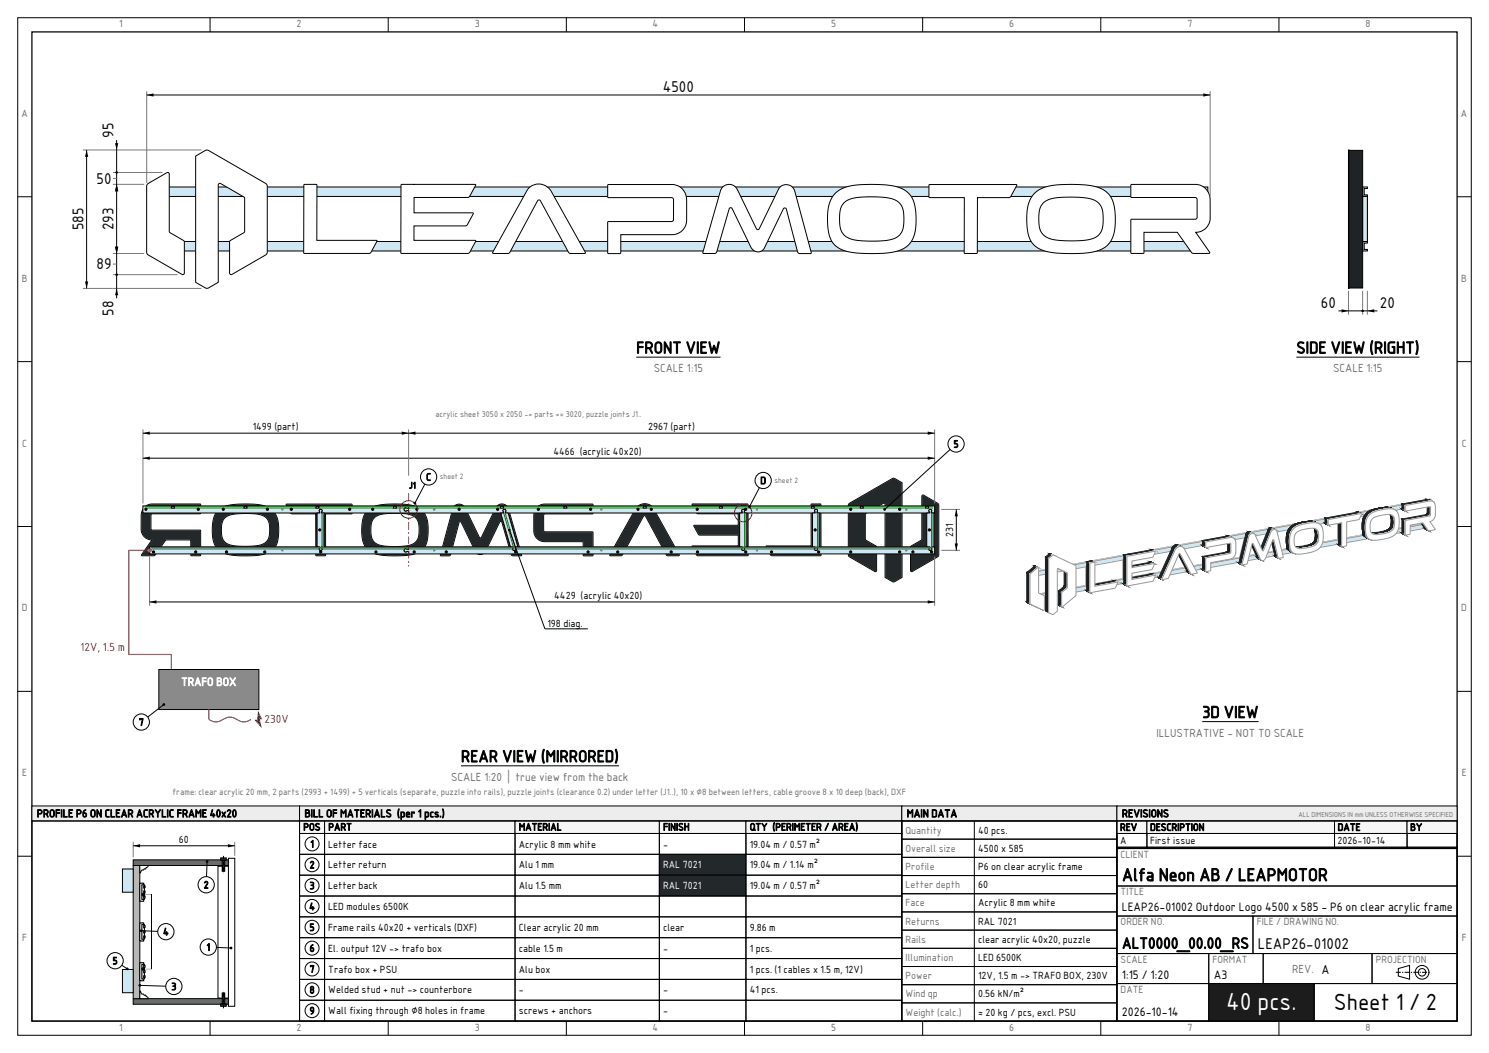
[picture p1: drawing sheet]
<svg xmlns="http://www.w3.org/2000/svg" width="420mm" height="297mm" viewBox="0 0 420 297" stroke-linecap="round" stroke-linejoin="round" font-family="sans-serif">
<defs><g id="words">
<text font-size="6.7" fill="#fff" x="345.9" y="285">40 pcs.</text>
<text font-size="6.3" x="376.2" y="285">Sheet 1 / 2</text>
<text font-size="4.9" x="316.5" y="248.5">Alfa Neon AB / LEAPMOTOR</text>
<g font-size="4.6">
<text x="179.5" y="99.7">FRONT VIEW</text>
<text x="365.7" y="99.7">SIDE VIEW (RIGHT)</text>
<text x="339.1" y="202.5">3D VIEW</text>
<text x="130" y="214.9">REAR VIEW (MIRRORED)</text>
</g>
<text font-size="4.3" x="316.5" y="267.5">ALT0000_00.00_RS</text>
<g font-size="4.2">
<text x="187" y="25.9">4500</text>
<text x="32" y="38.8" transform="rotate(-90 32 38.8)">95</text>
<text x="27.2" y="51.8">50</text>
<text x="23.5" y="65" transform="rotate(-90 23.5 65)">585</text>
<text x="32" y="64.9" transform="rotate(-90 32 64.9)">293</text>
<text x="27.2" y="76">89</text>
<text x="32" y="89.1" transform="rotate(-90 32 89.1)">58</text>
<text x="372.6" y="86.8">60</text>
<text x="389.2" y="86.8">20</text>
<text x="354.8" y="267.5">LEAP26-01002</text>
</g>
<g font-size="3.4">
<text x="316.5" y="276">1:15 / 1:20</text>
<text x="342.4" y="276">A3</text>
<text x="316.5" y="286.6">2026-10-14</text>
</g>
<text font-size="3.3" x="316.5" y="257">LEAP26-01002 Outdoor Logo 4500 x 585 - P6 on clear acrylic frame</text>
<g font-size="3.2" fill="#6e6e6e">
<text x="184.4" y="105.1">SCALE 1:15</text>
<text x="376" y="105.1">SCALE 1:15</text>
<text x="326.2" y="207.9">ILLUSTRATIVE - NOT TO SCALE</text>
<text x="127.2" y="220.3">SCALE 1:20 | true view from the back</text>
<text x="364.5" y="274.4">REV. A</text>
</g>
<g font-size="3.2" fill="#e2001a">
<text x="22.7" y="183.5">12V, 1.5 m</text>
<text x="74.6" y="204">230V</text>
</g>
<text font-size="3.2" fill="#fff" x="51.1" y="193.4">TRAFO BOX</text>
<g font-size="3">
<text x="10.4" y="230.5">PROFILE P6 ON CLEAR ACRYLIC FRAME 40x20</text>
<text x="85.9" y="230.5">BILL OF MATERIALS (per 1 pcs.)</text>
<text x="255.8" y="230.5">MAIN DATA</text>
<text x="316.5" y="230.5">REVISIONS</text>
</g>
<g font-size="2.8" fill="#6e6e6e">
<text x="33.6" y="7.7">1</text>
<text x="83.7" y="7.7">2</text>
<text x="133.9" y="7.7">3</text>
<text x="184.1" y="7.7">4</text>
<text x="234.4" y="7.7">5</text>
<text x="284.7" y="7.7">6</text>
<text x="334.9" y="7.7">7</text>
<text x="385.2" y="7.7">8</text>
<text x="6.1" y="33">A</text>
<text x="412.1" y="33">A</text>
<text x="6.2" y="79.5">B</text>
<text x="412.2" y="79.5">B</text>
<text x="6.3" y="126">C</text>
<text x="412.3" y="126">C</text>
<text x="6.2" y="172.5">D</text>
<text x="412.2" y="172.5">D</text>
<text x="6.3" y="219">E</text>
<text x="412.3" y="219">E</text>
<text x="255.4" y="235.1">Quantity</text>
<text x="255.4" y="240.3">Overall size</text>
<text x="255.4" y="245.4">Profile</text>
<text x="316.1" y="242">CLIENT</text>
<text x="255.4" y="250.5">Letter depth</text>
<text x="255.4" y="255.7">Face</text>
<text x="316.1" y="252.5">TITLE</text>
<text x="255.4" y="260.8">Returns</text>
<text x="316.1" y="261">ORDER NO.</text>
<text x="354.5" y="261">FILE / DRAWING NO.</text>
<text x="6.3" y="265.5">F</text>
<text x="255.4" y="265.9">Rails</text>
<text x="412.3" y="265.5">F</text>
<text x="255.4" y="271.1">Illumination</text>
<text x="316.1" y="271.6">SCALE</text>
<text x="342" y="271.6">FORMAT</text>
<text x="388.1" y="271.6">PROJECTION</text>
<text x="255.4" y="276.2">Power</text>
<text x="255.4" y="281.3">Wind qp</text>
<text x="316.1" y="280.1">DATE</text>
<text x="255.4" y="286.5">Weight (calc.)</text>
<text x="33.6" y="290.7">1</text>
<text x="83.7" y="290.7">2</text>
<text x="133.9" y="290.7">3</text>
<text x="184.1" y="290.7">4</text>
<text x="234.4" y="290.7">5</text>
<text x="284.7" y="290.7">6</text>
<text x="334.9" y="290.7">7</text>
<text x="385.2" y="290.7">8</text>
</g>
<g font-size="2.8">
<text x="71.3" y="121.3">1499 (part)</text>
<text x="182.8" y="121.3">2967 (part)</text>
<text x="156.1" y="128.4">4466 (acrylic 40x20)</text>
<text x="269" y="126.2">5</text>
<text x="120.2" y="135.5">C</text>
<text x="214.5" y="136.5">D</text>
<text x="268.9" y="151.4" transform="rotate(-90 268.9 151.4)">231</text>
<text x="156.3" y="168.9">4429 (acrylic 40x20)</text>
<text x="154.4" y="176.8">198 diag.</text>
<text x="39.2" y="204.7">7</text>
<text x="50.5" y="237.7">60</text>
<text x="85.6" y="234.2">POS</text>
<text x="87.5" y="239">1</text>
<text x="92.6" y="234.2">PART</text>
<text x="92.6" y="239">Letter face</text>
<text x="146.3" y="234.2">MATERIAL</text>
<text x="146.3" y="239">Acrylic 8 mm white</text>
<text x="187" y="234.2">FINISH</text>
<text x="187" y="239">-</text>
<text x="211.5" y="234.2">QTY (PERIMETER / AREA)</text>
<text x="211.5" y="239">19.04 m / 0.57 m²</text>
<text x="275.9" y="235.1">40 pcs.</text>
<text x="315.9" y="234.3">REV</text>
<text x="315.9" y="238">A</text>
<text x="324.4" y="234.3">DESCRIPTION</text>
<text x="324.4" y="238">First issue</text>
<text x="377.3" y="234.3">DATE</text>
<text x="377.3" y="238">2026-10-14</text>
<text x="397.8" y="234.3">BY</text>
<text x="87.3" y="244.9">2</text>
<text x="92.6" y="244.9">Letter return</text>
<text x="146.3" y="244.9">Alu 1 mm</text>
<text x="211.5" y="244.9">19.04 m / 1.14 m²</text>
<text x="275.9" y="240.3">4500 x 585</text>
<text x="275.9" y="245.4">P6 on clear acrylic frame</text>
<text x="57.4" y="250.6">2</text>
<text x="87.3" y="250.8">3</text>
<text x="92.6" y="250.8">Letter back</text>
<text x="146.3" y="250.8">Alu 1.5 mm</text>
<text x="211.5" y="250.8">19.04 m / 0.57 m²</text>
<text x="275.9" y="250.5">60</text>
<text x="87.2" y="256.7">4</text>
<text x="92.6" y="256.7">LED modules 6500K</text>
<text x="275.9" y="255.7">Acrylic 8 mm white</text>
<text x="46" y="263.8">4</text>
<text x="87.3" y="262.6">5</text>
<text x="92.6" y="262.6">Frame rails 40x20 + verticals (DXF)</text>
<text x="146.3" y="262.6">Clear acrylic 20 mm</text>
<text x="187" y="262.6">clear</text>
<text x="211.5" y="262.6">9.86 m</text>
<text x="275.9" y="260.8">RAL 7021</text>
<text x="58.2" y="268.1">1</text>
<text x="87.3" y="268.4">6</text>
<text x="92.6" y="268.4">El. output 12V -&gt; trafo box</text>
<text x="146.3" y="268.4">cable 1.5 m</text>
<text x="187" y="268.4">-</text>
<text x="211.5" y="268.4">1 pcs.</text>
<text x="275.9" y="265.9">clear acrylic 40x20, puzzle</text>
<text x="31.8" y="272">5</text>
<text x="87.3" y="274.3">7</text>
<text x="92.6" y="274.3">Trafo box + PSU</text>
<text x="146.3" y="274.3">Alu box</text>
<text x="211.5" y="274.3">1 pcs. (1 cables x 1.5 m, 12V)</text>
<text x="275.9" y="271.1">LED 6500K</text>
<text x="48.3" y="279.3">3</text>
<text x="87.3" y="280.2">8</text>
<text x="92.6" y="280.2">Welded stud + nut -&gt; counterbore</text>
<text x="146.3" y="280.2">-</text>
<text x="187" y="280.2">-</text>
<text x="211.5" y="280.2">41 pcs.</text>
<text x="275.9" y="276.2">12V, 1.5 m -&gt; TRAFO BOX, 230V</text>
<text x="275.9" y="281.3">0.56 kN/m²</text>
<text x="87.3" y="286.1">9</text>
<text x="92.6" y="286.1">Wall fixing through ⌀8 holes in frame</text>
<text x="146.3" y="286.1">screws + anchors</text>
<text x="187" y="286.1">-</text>
<text x="275.9" y="286.5">≈ 20 kg / pcs, excl. PSU</text>
</g>
<g font-size="2.8" fill="#fff">
<text x="187" y="244.9">RAL 7021</text>
<text x="187" y="250.8">RAL 7021</text>
</g>
<text font-size="2.5" x="115.3" y="137.8">J1</text>
<text font-size="2.5" fill="#6e6e6e" x="48.7" y="224.1">frame: clear acrylic 20 mm, 2 parts (2993 + 1499) + 5 verticals (separate, puzzle into rails), puzzle joints (clearance 0.2) under letter (J1..), 10 x ⌀8 between letters, cable groove 8 x 10 deep (back), DXF</text>
<text font-size="2.3" fill="#6e6e6e" x="122.8" y="117.6">acrylic sheet 3050 x 2050 -&gt; parts &lt;= 3020, puzzle joints J1..</text>
<g font-size="2.1" fill="#6e6e6e">
<text x="124.1" y="135.2">sheet 2</text>
<text x="218.4" y="136.2">sheet 2</text>
</g>
<text font-size="1.9" fill="#6e6e6e" x="366.3" y="230.3">ALL DIMENSIONS IN mm UNLESS OTHERWISE SPECIFIED</text>
</g></defs>
<g fill="none" stroke="#000" stroke-width=".28">
<path d="M5 5h410v287h-410zM59.3 5v4M109.5 5v4M159.7 5v4M210 5v4M260.2 5v4M310.5 5v4M360.7 5v4M5 55.5h4M411 55.5h4M5 102h4M411 102h4"/>
<path d="M5 148.5h4M411 148.5h4M5 195h4M411 195h4M5 241.5h4M411 241.5h4M59.3 288v4M109.5 288v4M159.7 288v4M210 288v4M260.2 288v4M310.5 288v4"/>
<path d="M360.7 288v4"/>
</g>
<path d="M9 9h402v279h-402z" fill="none" stroke="#000" stroke-width=".35"/>
<g fill="#cfe6f5" stroke="#000" stroke-width=".28">
<path d="M42.9 52.7h297.8v2.7h-297.8z" fill-rule="evenodd"/>
<path d="M42.9 68.1h295.3v2.7h-295.3z" fill-rule="evenodd"/>
<path d="M43.2 55.4h2.7v12.7h-2.7z" fill-rule="evenodd"/>
<path d="M86.2 55.4h2.7v12.7h-2.7z" fill-rule="evenodd"/>
<path d="M113.6 55.4h2.7v12.7h-2.7z" fill-rule="evenodd"/>
<path d="M203.3 55.4h2.8l-3.6 12.7h-2.8z" fill-rule="evenodd"/>
<path d="M272.5 55.4h2.7v12.7h-2.7z" fill-rule="evenodd"/>
</g>
<g fill="#fff" stroke="#000" stroke-width=".28">
<path d="M55.2 44l2.7-1.6h.9l16.2 9.3 .4 .8-.1 18.9-.3 .5-9.8 5.6-.4-.5v-8.9l4.2-2.7v-9.5l-.2-.3-6.6-3.8-.6 .1v27.7l-3.1 1.7-.6-.1-2.7-1.6z" fill-rule="evenodd"/>
<path d="M41.6 51.9l5.5-3.2 .6 .2v16.4l.3 .3 4 2.5v8.9l-.2 .4h-.5l-9.5-5.5-.4-.5v-18.9z" fill-rule="evenodd"/>
<path d="M149.2 53a4 4 0 0 1 6.3 1l9.6 17.2v.2l-4.2 .1-.4-.2-8.1-14.7-.4-.2-.4 .2-7.9 14.7-.4 .2h-4.2l-.1-.3z" fill-rule="evenodd"/>
<path d="M113.2 52.1l20.9-.1 .1 .3-2.1 3.4h-15.3v4.3l16.6 .1 .1 .2-2 3.4h-14.7v4.1h17.3l.1 .3-1.8 3.2-.5 .2h-18.7z" fill-rule="evenodd"/>
<path d="M85.8 52h3.4l.2 .2v15.6h16.9v.3l-1.8 3.2-.4 .2-18.4-.1z" fill-rule="evenodd"/>
<path d="M203.8 52.9a2.58 2.58 0 0 1 4.2 .6l5.4 11 .4 .3 .4-.3 5.3-11a2.5 2.5 0 0 1 2.5-1.4 2.5 2.5 0 0 1 2.2 1.8l4.6 17.6h-3.2l-.5-.2-3.3-12.3-.3-.3-.5 .2-5.4 11a2.11 2.11 0 0 1-1.9 1.1 2.11 2.11 0 0 1-1.9-1.2l-5.3-11-.4-.2-.4 .3-3.7 12.4-.4 .2-3.3-.1 4.9-17.5z" fill-rule="evenodd"/>
<path d="M235.6 54.5a10.9 10.9 0 0 0-2.1 8.7 7.3 7.3 0 0 0 3.4 7 26.2 26.2 0 0 0 11.8 1.3 10.4 10.4 0 0 0 8.1-3 14.1 14.1 0 0 0 1.3-9.9 7 7 0 0 0-6.9-6.3l-3.4-.3-4.5 .1a11.6 11.6 0 0 0-7.7 2.4zM238.1 57.2a10 10 0 0 1 6.8-1.7l3.6 .1a7.3 7.3 0 0 1 5.6 2.1 10 10 0 0 1 0 8.1 7.3 7.3 0 0 1-5.9 2.2h-4.6a8.3 8.3 0 0 1-5.8-2 9.7 9.7 0 0 1-.7-7.1z" fill-rule="evenodd"/>
<path d="M291.8 54.5a10.9 10.9 0 0 0-2.1 8.7 7.3 7.3 0 0 0 3.4 7 26.7 26.7 0 0 0 12.3 1.2 9.6 9.6 0 0 0 7.8-3.2 15.9 15.9 0 0 0 .7-11.3 7.5 7.5 0 0 0-7-4.7l-7.4-.1a11.6 11.6 0 0 0-7.7 2.4zM294.3 57.2a11.1 11.1 0 0 1 7.5-1.6l3.2 .1a6.1 6.1 0 0 1 5.7 2.8 10.7 10.7 0 0 1-.3 7.2 7.4 7.4 0 0 1-6 2.2h-4.6a8.1 8.1 0 0 1-5.9-2.1 9.6 9.6 0 0 1-.1-8z" fill-rule="evenodd"/>
<path d="M319 52.1l18.2-.1a4.2 4.2 0 0 1 4.1 4.3l.1 5.1a4.1 4.1 0 0 1-4.1 4.1l3.9 5.6v.3h-5l-4.1-5.9h-9.4l-.1 5.9h-3.6v-9.5l18.3-.1 .4-.5v-5.1l-.2-.4-.4-.1h-17.9l-.2-.2z" fill-rule="evenodd"/>
<path d="M171.5 52.1l18.1-.1a4.2 4.2 0 0 1 4.1 4.3v5.7a4.1 4.1 0 0 1-4.1 4.2h-14.5l-.1 5.3h-3.5v-8.9l18.1-.1 .4-.6v-5.6l-.2-.4-.4-.2h-17.8l-.2-.2z" fill-rule="evenodd"/>
<path d="M262.1 52.1l24.7 .1-1.7 3.2-.3 .3h-9.1v15.6l-.3 .2h-3.2l-.2-.2v-15.6h-9.8l-.2-.2z" fill-rule="evenodd"/>
</g>
<path d="M41.4 25.7v25.9M341.3 25.7v29.7M23.4 42.3h33.4M31.8 48.6h14M31.8 52h8.9M31.8 50.3h1.1M31.8 71.5h8.9M31.8 77.5h18.3M31.8 74.5h1.1M23.4 81.4h33.4" fill="none" stroke="#7a7a7a" stroke-width=".28"/>
<path d="M32.9 39.5v44.7M41.4 26.8h300M24.4 42.3v39M179.5 100.7h23.7" fill="none" stroke="#000" stroke-width=".28"/>
<g fill="#000">
<path d="M41.4 26.8l1.9-.5v1zM339.4 26.3l2 .5-2 .5zM24.4 42.3l.5 2h-.9zM32.4 40.4h1l-.5 1.9zM32.9 52l.5 1.9h-1zM32.4 69.6h1l-.5 1.9zM24 79.4h.9l-.5 1.9zM32.9 81.3l.5 2h-1z"/>
<circle cx="32.9" cy="48.6" r=".32"/>
<circle cx="32.9" cy="77.5" r=".32"/>
</g>
<g fill="#cfe6f5" stroke="#000" stroke-width=".28">
<path d="M384.4 52.7h1.3v.5h-.9v1.8h.9v.4h-1.3z" fill-rule="evenodd"/>
<path d="M384.4 68.1h1.3v.5h-.9v1.7h.9v.5h-1.3z" fill-rule="evenodd"/>
<path d="M384.4 55.4h1.3v12.7h-1.3z" fill-rule="evenodd"/>
<path d="M384.4 55.4h1.3v12.7h-1.3z" fill-rule="evenodd"/>
<path d="M384.4 55.4h1.3v12.7h-1.3z" fill-rule="evenodd"/>
<path d="M384.4 55.4h1.3v12.7h-1.3z" fill-rule="evenodd"/>
<path d="M384.4 55.4h1.3v12.7h-1.3z" fill-rule="evenodd"/>
</g>
<path d="M380.6 42.4h3.8v38.8h-3.8z" fill-rule="evenodd" fill="#1f2427" stroke="#000" stroke-width=".28"/>
<path d="M380.4 42.3h.2v39h-.2z" fill-rule="evenodd" fill="#f7f7f2" stroke="#000" stroke-width=".28"/>
<path d="M380.4 82v6.7M384.4 82v6.7M385.7 82v6.7" fill="none" stroke="#7a7a7a" stroke-width=".28"/>
<path d="M377.5 87.7h11M365.7 100.7h34.7" fill="none" stroke="#000" stroke-width=".28"/>
<g fill="#000">
<path d="M378.4 87.2l2 .5-2 .4zM385.7 87.7l1.9-.5v.9z"/>
<circle cx="384.4" cy="87.7" r=".32"/>
</g>
<path d="M239.5 142l12.3-7.1h.5l2.1 1.3v26.7l-2.4 1.2-2.3-1.2v-20.6l-.3-.4-5.3 3.2v7.1l3.2 2-.1 6.9-.4 .1-7.4-4.3-.1-14.4z" fill-rule="evenodd" fill="#f7f7f2" stroke="#000" stroke-width=".28"/>
<path d="M239.6 142.1l12.2-7.1h.5l2.1 1.2v26.6l-2.4 1.3-2.3-1.3v-20.6l-.2-.3h-.4l-4.9 2.8-.2 .4v7.1l3.2 2-.1 6.9h-.3l-7.3-4.3-.1-14.3z" fill-rule="evenodd" fill="#23282b"/>
<path d="M260.1 139.7h.4l4 2.3 .3 .3v14.3l-.3 .5-7.4 4.1-.3-.3v-6.7l3.2-2.1z" fill-rule="evenodd" fill="#f7f7f2" stroke="#000" stroke-width=".28"/>
<path d="M260.2 139.8l.3-.1 4.2 2.6v14.3l-.3 .4-7.3 4.2-.2-.3v-6.7l3-1.8 .2-.3z" fill-rule="evenodd" fill="#23282b"/>
<path d="M179.7 143l1.5-.9a2.93 2.93 0 0 1 3 1.1l7.4 13.5-3.2 .1-.4-.2-5.9-11-.3-.2-.3 .2-6 11-.4 .2-3-.1-.1-.2z" fill-rule="evenodd" fill="#f7f7f2" stroke="#000" stroke-width=".28"/>
<path d="M179.8 143l1.4-.8a2.86 2.86 0 0 1 3 1.1l7.3 13.4-3.4-.2-5.9-10.9-.4-.2-.4 .2-6 10.9-3.3 .2z" fill-rule="evenodd" fill="#23282b"/>
<path d="M195.2 142.2h15.7l.1 14.5-14.5-.1-1.2-2.6h13l-.1-3.1h-10.9l-.3-.2-1.3-2.5h12.5v-3.3h-11.4l-.3-.2z" fill-rule="evenodd" fill="#f7f7f2" stroke="#000" stroke-width=".28"/>
<path d="M195.3 142.2h15.6v14.4h-14.3l-1.3-2.5h13v-3.2l-11-.1-1.5-2.5 12.5-.1v-3.4h-11.5z" fill-rule="evenodd" fill="#23282b"/>
<path d="M216.1 154h12.7v-11.7l2.7-.1v14.5h-13.8l-.4-.2z" fill-rule="evenodd" fill="#f7f7f2" stroke="#000" stroke-width=".28"/>
<path d="M216.2 154.1h12.7v-11.8h2.6v14.4h-13.8z" fill-rule="evenodd" fill="#23282b"/>
<path d="M128.2 142.8l.6-.5 .8-.1 .8 .2 .6 .5 4.2 8.6 .3 .2 .3-.2 4.2-8.6 .6-.5 .7-.2h.7l.8 .3 .6 1 3.7 13.2-2.4 .1-.5-.3-2.6-9.2-.3-.2-.4 .2-4 8.3-.7 .6-.7 .2-.8-.2-.5-.5-4.1-8.4-.5-.1-2.5 9.3-.4 .3h-2.4l3.4-13.2z" fill-rule="evenodd" fill="#f7f7f2" stroke="#000" stroke-width=".28"/>
<path d="M128.2 142.8l.6-.4 .8-.1 .7 .2 .6 .4 4.2 8.7 .4 .2 .4-.2 4.2-8.6 1.2-.8 .7 .1 .7 .3 .6 .9 3.8 13.1-2.4 .1-.4-.2-2.7-9.2-.3-.3-.4 .2-4.1 8.4-.6 .5-.7 .3-.8-.3-.5-.4-4-8.4-.6-.2-2.6 9.4-.3 .2h-2.4l3.5-13.1z" fill-rule="evenodd" fill="#23282b"/>
<path d="M103.7 144l1-.8 1.2-.5 3.6-.5 5.5 .1 1.8 .4 1.5 .7 .9 .7 .7 .9 .8 2.5-.1 4.2-.3 1.5-.5 1.1-.9 .9-1.1 .7-3.4 .8-6.4-.1-2.1-.4-1.5-.6-1-.9-.7-1-.4-1.4-.2-1.6v-2.4l.2-1.9 .6-1.4zM105.6 146l-.8 1.6-.2 2.7 .4 1.8 1 1.1 1.8 .7 2.9 .2 3.7-.1 2.1-.6a4.7 4.7 0 0 0 1.7-4.6l-.2-1.5-.6-1.1-.8-.7-1.4-.5-2.8-.2-3.7 .1-1.9 .4z" fill-rule="evenodd" fill="#f7f7f2" stroke="#000" stroke-width=".28"/>
<path d="M103.7 144l1-.7 1.3-.5 3.5-.5 5.5 .1 1.8 .4 1.4 .6 1 .8 .6 .9 .8 2.4v4.1l-.3 1.5-.6 1.1-.8 1-1.1 .7-3.4 .7h-6.4l-2.1-.4-1.5-.7-.9-.8-.7-1.1-.5-1.3-.2-1.7v-2.3l.3-1.9 .5-1.3zM105.5 146l-.8 1.5-.2 2.7 .4 1.8 1 1.3 1.6 .6 2.6 .3 4-.1 2.2-.5a4.5 4.5 0 0 0 2-4.7l-.2-1.5-.5-1.1-.9-.8-1.3-.5-2.8-.3-3.9 .1-1.9 .4z" fill-rule="evenodd" fill="#23282b"/>
<path d="M61.5 144l1-.8 1.2-.5 3.6-.5 5.6 .1 1.8 .4 1.4 .7 1 .7 .6 .9 .8 2.5v4.2l-.3 1.5-.6 1.1-.8 .9-1.2 .7-3.4 .8-6.3-.1-2.1-.4-1.6-.6-.9-.9-.7-1-.5-1.4-.2-1.6v-2.4l.3-1.9 .5-1.4zM63.4 146.1l-.5 .7-.3 1-.1 2.9 .5 1.6 1.2 1.1 2.9 .6 5.2-.1 2.1-.6 1.3-1.3 .3-1.7-.1-2.7-.5-1.2-1.1-.9-2.4-.6h-4.4l-2.5 .3z" fill-rule="evenodd" fill="#f7f7f2" stroke="#000" stroke-width=".28"/>
<path d="M61.6 144l1-.7 1.2-.5 3.6-.5 5.5 .1 1.8 .4 1.4 .6 .9 .8 .7 .9 .7 2.5v4l-.3 1.5-.5 1.1-.9 1-1.1 .7-3.4 .7h-6.3l-2.1-.4-1.5-.7-1-.8-.6-1.1-.5-1.3-.2-1.6v-2.4l.3-1.9 .5-1.3zM63.4 146l-.6 .7-.3 1-.1 3 .5 1.7 1.2 1.1 1.3 .4 1.6 .2 5.2-.1 2.2-.6 .7-.5 .6-.8 .4-1.8-.1-2.7-.6-1.3-1.1-.9-2.4-.5-4.4-.1-2.6 .4z" fill-rule="evenodd" fill="#23282b"/>
<path d="M40.8 143l.9-.6 1.1-.2h13.6l.2 .1-.1 2.6h-13.5l-.4 .4v3.8l.3 .4h13.6v7.2h-2.7v-4.4h-7l-3.2 4.4h-3.6l-.1-.2 3-4.2-.6-.1a3 3 0 0 1-2.5-3l.1-4.4 .3-1z" fill-rule="evenodd" fill="#f7f7f2" stroke="#000" stroke-width=".28"/>
<path d="M40.8 143.1l.9-.6 1.1-.3 13.7 .1-.1 2.5h-13.4l-.5 .5v3.9l.3 .4h13.7v7.1l-2.6-.1v-4.4h-7.2l-3.1 4.4-3.6 .1 3-4.5h-.7a2.97 2.97 0 0 1-2.4-3v-4.2l.3-1z" fill-rule="evenodd" fill="#23282b"/>
<path d="M151.5 143.1l.9-.6 1.1-.3h13.6l.2 .1-.2 2.6h-13.3l-.5 .4v4.3l.3 .4h13.6v6.8l-2.7-.1v-3.9l-11.3-.1a3.1 3.1 0 0 1-2.6-3v-4.7l.3-1z" fill-rule="evenodd" fill="#f7f7f2" stroke="#000" stroke-width=".28"/>
<path d="M151.6 143.1l.8-.6 1.1-.2h13.7l-.1 2.6h-13.3l-.5 .4v4.3l.3 .4 13.6 .1v6.6h-2.6v-4h-11.4a2.98 2.98 0 0 1-2.6-3l.1-4.7 .3-1z" fill-rule="evenodd" fill="#23282b"/>
<path d="M80.8 142.2h18.4l.1 .1v2.5l-.2 .1h-7.3v11.7l-2.6 .2-.1-.2-.1-11.7h-6.7z" fill-rule="evenodd" fill="#f7f7f2" stroke="#000" stroke-width=".28"/>
<path d="M80.8 142.3l18.4-.1v2.6l-7.5 .1 .1 11.7-2.6 .1-.1-11.8-6.8-.1z" fill-rule="evenodd" fill="#23282b"/>
<g fill="#cfe6f5" stroke="#000" stroke-width=".28">
<path d="M114.1 143.3l.4-.1 .8 .2v-.7h148.3v2h-.9l.1-.7-.4-.4-.4 .4 .2 .7h-31.8l.2-.7-.4-.4-.4 .4 .1 .7h-20l.1-.7-.4-.4-.4 .4 .2 .7h-66.9l.2-.7-.4-.4-.4 .4 .1 .7h-26.7v-.7l-.8 .2-.4-.2z" fill-rule="evenodd"/>
<path d="M114.1 154.9l.4-.2 .8 .2v-.7h29.5l-.2 .8 .4 .3 .4-.3-.1-.8h64.1l-.2 .8 .4 .3 .4-.3-.1-.8h20l-.1 .8 .4 .3 .4-.3-.2-.8h31.8l-.2 .8 .4 .3 .4-.3-.1-.8h.9v2h-148.3v-.7l-.8 .2-.4-.1z" fill-rule="evenodd"/>
<path d="M40.3 142.7h75v.7l-1-.2-.4 .5 .4 .5 1-.2v.7h-24.6l.1-.7-.4-.4-.4 .4 .2 .7h-49.9z" fill-rule="evenodd"/>
<path d="M42.2 154.2h48l-.2 .8 .4 .3 .4-.3-.1-.8h24.6v.7l-1-.2-.4 .5 .4 .5 1-.2v.7h-73.1z" fill-rule="evenodd"/>
<path d="M262.1 143.8l.4-.1 .3 .2-.1 .8h.7v9.5h-.7l.1 .8-.4 .3-.4-.3 .2-.8h-.8v-9.5h.8z" fill-rule="evenodd"/>
<path d="M229.9 143.8l.3-.1 .3 .2-.1 .8h.8v9.5h-.8l.2 .8-.4 .3-.4-.3 .1-.8h-.7v-9.5h.7z" fill-rule="evenodd"/>
<path d="M209.3 143.8l.4-.1 .3 .2-.1 .8h.7v9.5h-.7l.1 .8-.4 .3-.4-.3 .2-.8h-.8v-9.5h.8z" fill-rule="evenodd"/>
<path d="M142 143.8l.3-.1 .3 .2-.1 .8h.8l2.8 9.5h-.8l.1 .7-.3 .4-.5-.3 .2-.8h-.8l-2.8-9.5h.8z" fill-rule="evenodd"/>
<path d="M90.2 143.8l.3-.1 .3 .2-.1 .8h.7v9.5h-.7l.1 .8-.4 .3-.3-.3 .1-.8h-.8v-9.5h.8z" fill-rule="evenodd"/>
</g>
<g fill="none" stroke="#1f7a1f" stroke-width=".28">
<path d="M40.8 143.3h222.3M40.8 142.9h222.3M42.7 154.8h220.4M42.7 154.4h220.4M90.8 144.7v9.5M91.2 144.7v9.5M142.1 144.8l2.7 9.5M142.5 144.6l2.7 9.6M210 144.7v9.5M210.4 144.7v9.5M230.6 144.7v9.5M231 144.7v9.5"/>
<path d="M262.8 144.7v9.5M263.2 144.7v9.5"/>
</g>
<g fill="#fff" stroke="#1f5fd0" stroke-width=".28">
<circle cx="255.6" cy="143.7" r=".21"/>
<circle cx="213.6" cy="143.7" r=".21"/>
<circle cx="169.6" cy="143.7" r=".21"/>
<circle cx="122.5" cy="143.7" r=".21"/>
<circle cx="79.7" cy="143.7" r=".21"/>
<circle cx="255.6" cy="155.2" r=".21"/>
<circle cx="213.6" cy="155.2" r=".21"/>
<circle cx="169.6" cy="155.2" r=".21"/>
<circle cx="122.5" cy="155.2" r=".21"/>
<circle cx="79.7" cy="155.2" r=".21"/>
</g>
<circle cx="240" cy="155.7" r=".32" fill="#fff" stroke="#000" stroke-width=".28"/>
<circle cx="240" cy="155.7" r=".14" fill="none" stroke="#000" stroke-width=".28"/>
<circle cx="253.8" cy="143.7" r=".32" fill="#fff" stroke="#000" stroke-width=".28"/>
<circle cx="253.8" cy="143.7" r=".14" fill="none" stroke="#000" stroke-width=".28"/>
<circle cx="240" cy="143.7" r=".32" fill="#fff" stroke="#000" stroke-width=".28"/>
<circle cx="240" cy="143.7" r=".14" fill="none" stroke="#000" stroke-width=".28"/>
<circle cx="253.8" cy="155.7" r=".32" fill="#fff" stroke="#000" stroke-width=".28"/>
<circle cx="253.8" cy="155.7" r=".14" fill="none" stroke="#000" stroke-width=".28"/>
<circle cx="257.5" cy="155.7" r=".32" fill="#fff" stroke="#000" stroke-width=".28"/>
<circle cx="257.5" cy="155.7" r=".14" fill="none" stroke="#000" stroke-width=".28"/>
<circle cx="262.2" cy="149.5" r=".32" fill="#fff" stroke="#000" stroke-width=".28"/>
<circle cx="262.2" cy="149.5" r=".14" fill="none" stroke="#000" stroke-width=".28"/>
<circle cx="262.8" cy="155.7" r=".32" fill="#fff" stroke="#000" stroke-width=".28"/>
<circle cx="262.8" cy="155.7" r=".14" fill="none" stroke="#000" stroke-width=".28"/>
<circle cx="174.2" cy="155.7" r=".32" fill="#fff" stroke="#000" stroke-width=".28"/>
<circle cx="174.2" cy="155.7" r=".14" fill="none" stroke="#000" stroke-width=".28"/>
<circle cx="183.7" cy="143.7" r=".32" fill="#fff" stroke="#000" stroke-width=".28"/>
<circle cx="183.7" cy="143.7" r=".14" fill="none" stroke="#000" stroke-width=".28"/>
<circle cx="189.3" cy="155.7" r=".32" fill="#fff" stroke="#000" stroke-width=".28"/>
<circle cx="189.3" cy="155.7" r=".14" fill="none" stroke="#000" stroke-width=".28"/>
<circle cx="180" cy="143.7" r=".32" fill="#fff" stroke="#000" stroke-width=".28"/>
<circle cx="180" cy="143.7" r=".14" fill="none" stroke="#000" stroke-width=".28"/>
<circle cx="196.7" cy="155.7" r=".32" fill="#fff" stroke="#000" stroke-width=".28"/>
<circle cx="196.7" cy="155.7" r=".14" fill="none" stroke="#000" stroke-width=".28"/>
<circle cx="210.3" cy="143.7" r=".32" fill="#fff" stroke="#000" stroke-width=".28"/>
<circle cx="210.3" cy="143.7" r=".14" fill="none" stroke="#000" stroke-width=".28"/>
<circle cx="196.7" cy="143.7" r=".32" fill="#fff" stroke="#000" stroke-width=".28"/>
<circle cx="196.7" cy="143.7" r=".14" fill="none" stroke="#000" stroke-width=".28"/>
<circle cx="210.4" cy="155.7" r=".32" fill="#fff" stroke="#000" stroke-width=".28"/>
<circle cx="210.4" cy="155.7" r=".14" fill="none" stroke="#000" stroke-width=".28"/>
<circle cx="217.6" cy="155.7" r=".32" fill="#fff" stroke="#000" stroke-width=".28"/>
<circle cx="217.6" cy="155.7" r=".14" fill="none" stroke="#000" stroke-width=".28"/>
<circle cx="229.9" cy="149.5" r=".32" fill="#fff" stroke="#000" stroke-width=".28"/>
<circle cx="229.9" cy="149.5" r=".14" fill="none" stroke="#000" stroke-width=".28"/>
<circle cx="230.9" cy="155.7" r=".32" fill="#fff" stroke="#000" stroke-width=".28"/>
<circle cx="230.9" cy="155.7" r=".14" fill="none" stroke="#000" stroke-width=".28"/>
<circle cx="145.4" cy="155.7" r=".32" fill="#fff" stroke="#000" stroke-width=".28"/>
<circle cx="145.4" cy="155.7" r=".14" fill="none" stroke="#000" stroke-width=".28"/>
<circle cx="129.5" cy="143.7" r=".32" fill="#fff" stroke="#000" stroke-width=".28"/>
<circle cx="129.5" cy="143.7" r=".14" fill="none" stroke="#000" stroke-width=".28"/>
<circle cx="125.9" cy="155.7" r=".32" fill="#fff" stroke="#000" stroke-width=".28"/>
<circle cx="125.9" cy="155.7" r=".14" fill="none" stroke="#000" stroke-width=".28"/>
<circle cx="140.4" cy="143.7" r=".32" fill="#fff" stroke="#000" stroke-width=".28"/>
<circle cx="140.4" cy="143.7" r=".14" fill="none" stroke="#000" stroke-width=".28"/>
<circle cx="105.1" cy="143.7" r=".32" fill="#fff" stroke="#000" stroke-width=".28"/>
<circle cx="105.1" cy="143.7" r=".14" fill="none" stroke="#000" stroke-width=".28"/>
<circle cx="116.8" cy="155.7" r=".32" fill="#fff" stroke="#000" stroke-width=".28"/>
<circle cx="116.8" cy="155.7" r=".14" fill="none" stroke="#000" stroke-width=".28"/>
<circle cx="117.6" cy="143.7" r=".32" fill="#fff" stroke="#000" stroke-width=".28"/>
<circle cx="117.6" cy="143.7" r=".14" fill="none" stroke="#000" stroke-width=".28"/>
<circle cx="106" cy="155.7" r=".32" fill="#fff" stroke="#000" stroke-width=".28"/>
<circle cx="106" cy="155.7" r=".14" fill="none" stroke="#000" stroke-width=".28"/>
<circle cx="63" cy="143.7" r=".32" fill="#fff" stroke="#000" stroke-width=".28"/>
<circle cx="63" cy="143.7" r=".14" fill="none" stroke="#000" stroke-width=".28"/>
<circle cx="74.7" cy="155.7" r=".32" fill="#fff" stroke="#000" stroke-width=".28"/>
<circle cx="74.7" cy="155.7" r=".14" fill="none" stroke="#000" stroke-width=".28"/>
<circle cx="75.4" cy="143.7" r=".32" fill="#fff" stroke="#000" stroke-width=".28"/>
<circle cx="75.4" cy="143.7" r=".14" fill="none" stroke="#000" stroke-width=".28"/>
<circle cx="63.9" cy="155.7" r=".32" fill="#fff" stroke="#000" stroke-width=".28"/>
<circle cx="63.9" cy="155.7" r=".14" fill="none" stroke="#000" stroke-width=".28"/>
<circle cx="55.2" cy="155.7" r=".32" fill="#fff" stroke="#000" stroke-width=".28"/>
<circle cx="55.2" cy="155.7" r=".14" fill="none" stroke="#000" stroke-width=".28"/>
<circle cx="41.2" cy="143.7" r=".32" fill="#fff" stroke="#000" stroke-width=".28"/>
<circle cx="41.2" cy="143.7" r=".14" fill="none" stroke="#000" stroke-width=".28"/>
<circle cx="55.9" cy="143.7" r=".32" fill="#fff" stroke="#000" stroke-width=".28"/>
<circle cx="55.9" cy="143.7" r=".14" fill="none" stroke="#000" stroke-width=".28"/>
<circle cx="43.3" cy="155.7" r=".32" fill="#fff" stroke="#000" stroke-width=".28"/>
<circle cx="43.3" cy="155.7" r=".14" fill="none" stroke="#000" stroke-width=".28"/>
<circle cx="165.9" cy="155.7" r=".32" fill="#fff" stroke="#000" stroke-width=".28"/>
<circle cx="165.9" cy="155.7" r=".14" fill="none" stroke="#000" stroke-width=".28"/>
<circle cx="151.9" cy="143.7" r=".32" fill="#fff" stroke="#000" stroke-width=".28"/>
<circle cx="151.9" cy="143.7" r=".14" fill="none" stroke="#000" stroke-width=".28"/>
<circle cx="166.6" cy="143.7" r=".32" fill="#fff" stroke="#000" stroke-width=".28"/>
<circle cx="166.6" cy="143.7" r=".14" fill="none" stroke="#000" stroke-width=".28"/>
<circle cx="90.5" cy="155.7" r=".32" fill="#fff" stroke="#000" stroke-width=".28"/>
<circle cx="90.5" cy="155.7" r=".14" fill="none" stroke="#000" stroke-width=".28"/>
<circle cx="82.2" cy="143.7" r=".32" fill="#fff" stroke="#000" stroke-width=".28"/>
<circle cx="82.2" cy="143.7" r=".14" fill="none" stroke="#000" stroke-width=".28"/>
<circle cx="98.6" cy="143.7" r=".32" fill="#fff" stroke="#000" stroke-width=".28"/>
<circle cx="98.6" cy="143.7" r=".14" fill="none" stroke="#000" stroke-width=".28"/>
<circle cx="90.2" cy="149.5" r=".32" fill="#fff" stroke="#000" stroke-width=".28"/>
<circle cx="90.2" cy="149.5" r=".14" fill="none" stroke="#000" stroke-width=".28"/>
<g fill="#fff" stroke="#000" stroke-width=".28">
<path d="M242.6 142.9h.9v.4h-.9z" fill-rule="evenodd"/>
<path d="M261.1 142.9h.8v.4h-.8z" fill-rule="evenodd"/>
<path d="M181.4 142.9h.9v.4h-.9z" fill-rule="evenodd"/>
<path d="M202.9 142.9h.9v.4h-.9z" fill-rule="evenodd"/>
<path d="M228.8 142.9h.9v.4h-.9z" fill-rule="evenodd"/>
<path d="M141.2 142.9h.8v.4h-.8z" fill-rule="evenodd"/>
<path d="M110.9 142.9h.9v.4h-.9z" fill-rule="evenodd"/>
<path d="M68.8 142.9h.8v.4h-.8z" fill-rule="evenodd"/>
<path d="M48.3 142.9h.9v.4h-.9z" fill-rule="evenodd"/>
<path d="M159 142.9h.9v.4h-.9z" fill-rule="evenodd"/>
<path d="M89.1 142.9h.9v.4h-.9z" fill-rule="evenodd"/>
</g>
<path d="M115.3 139.2v20.6" fill="none" stroke="#c00000" stroke-width=".28" stroke-dasharray="2.1 .7 .5 .7" stroke-linecap="butt"/>
<path d="M114.9 136.1h2.8v2.2h-2.8z" fill-rule="evenodd" fill="#fff"/>
<circle cx="115.3" cy="143.7" r="2.47" fill="none" stroke="#c00000" stroke-width=".28"/>
<path d="M120.9 134.5l-3.9 7.4" fill="none" stroke="#000" stroke-width=".28"/>
<circle cx="117" cy="141.9" r=".39" fill="#000"/>
<circle cx="120.9" cy="134.5" r="2.29" fill="#fff" stroke="#000" stroke-width=".28"/>
<circle cx="209.6" cy="144.7" r="2.47" fill="none" stroke="#c00000" stroke-width=".28"/>
<path d="M215.3 135.5l-3.9 7.4" fill="none" stroke="#000" stroke-width=".28"/>
<circle cx="211.4" cy="142.9" r=".39" fill="#000"/>
<circle cx="215.3" cy="135.5" r="2.29" fill="#fff" stroke="#000" stroke-width=".28"/>
<path d="M40.3 121.1v20.9M115.3 121.1v13.1M263.6 121.1v20.9M42.2 156.9v13.9M263.6 156.9v13.9M265.5 143.7h5.3M265.5 155.2h5.3" fill="none" stroke="#7a7a7a" stroke-width=".28"/>
<path d="M40.3 129.2h223.3M40.3 122.2h223.3M143.7 149.5l10 27.9h12.1M269.7 143.7v11.5M42.2 169.8h221.4" fill="none" stroke="#000" stroke-width=".28"/>
<g fill="#000">
<path d="M40.3 129.2l1.9-.4v.9zM40.3 122.2l1.9-.5v.9zM113.3 121.7l2 .5-2 .4zM115.3 122.2l1.9-.5v.9zM261.7 128.8l1.9 .4-1.9 .5zM261.7 121.7l1.9 .5-1.9 .4zM269.7 143.7l.5 1.9h-.9zM269.3 153.3h.9l-.5 1.9zM42.2 169.8l1.9-.5v.9zM261.7 169.3l1.9 .5-1.9 .4z"/>
<circle cx="143.7" cy="149.5" r=".35"/>
</g>
<circle cx="42.2" cy="155.2" r=".64" fill="#e2001a"/>
<path d="M42.2 155.2h-5.9v29.4h12v4.2" fill="none" stroke="#e2001a" stroke-width=".32"/>
<path d="M22.2 180.4h13.6v3.8h-13.6z" fill-rule="evenodd" fill="#fff"/>
<path d="M44.8 188.8h28.2v11.3h-28.2z" fill-rule="evenodd" fill="#8a8a8a" stroke="#000" stroke-width=".28"/>
<path d="M46.2 198.7l-6.3 5" fill="none" stroke="#000" stroke-width=".28"/>
<circle cx="46.2" cy="198.7" r=".39" fill="#000"/>
<circle cx="39.9" cy="203.7" r="2.29" fill="#fff" stroke="#000" stroke-width=".28"/>
<path d="M58.9 200.1v2.8a3.4 3.4 0 0 0 4.5-.2 3.4 3.4 0 0 1 3.9 .5l1.5 .5 2-.8" fill="none" stroke="#e2001a" stroke-width=".32"/>
<path d="M72.9 201l.8 1.7h-.6l.5 2.2-1.6-1.7h.7z" fill-rule="evenodd" fill="#d0021b" stroke="#d0021b" stroke-width=".28"/>
<path d="M74.1 200.9h7.9v3.7h-7.9z" fill-rule="evenodd" fill="#fff"/>
<path d="M269.7 125.2l-20.2 18.5" fill="none" stroke="#000" stroke-width=".28"/>
<circle cx="249.5" cy="143.7" r=".39" fill="#000"/>
<circle cx="269.7" cy="125.2" r="2.29" fill="#fff" stroke="#000" stroke-width=".28"/>
<path d="M130 216h44.6" fill="none" stroke="#000" stroke-width=".28"/>
<path d="M377.9 146.6v5.5z" fill="#9aacb7" stroke="#9aacb7" stroke-width=".28"/>
<path d="M377.9 146.6l.5-.1z" fill="#b5cad7" stroke="#b5cad7" stroke-width=".28"/>
<path d="M377.9 146.6l.5-.1v5.5l-.5 .1z" fill-rule="evenodd" fill="#bed4e1" stroke="#9a9a9a" stroke-width=".28"/>
<path d="M377.4 146.7v5.4z" fill="#9aacb7" stroke="#9aacb7" stroke-width=".28"/>
<path d="M377.4 146.7l.5-.1z" fill="#b5cad7" stroke="#b5cad7" stroke-width=".28"/>
<path d="M377.4 146.7l.5-.1v5.5h-.5z" fill-rule="evenodd" fill="#bed4e1" stroke="#9a9a9a" stroke-width=".28"/>
<path d="M377.4 146.7l.3 .1v5.5l-.3-.2z" fill-rule="evenodd" fill="#9aacb7" stroke="#9aacb7" stroke-width=".28"/>
<path d="M377.4 146.7l1-.2 .3 .1-1 .2z" fill-rule="evenodd" fill="#b5cad7" stroke="#b5cad7" stroke-width=".28"/>
<path d="M377.7 146.8l1-.2v5.5l-1 .2z" fill-rule="evenodd" fill="#d9f2ff" stroke="#9a9a9a" stroke-width=".28"/>
<path d="M351 151.5l.3 .1-1.4 5.8-.3-.2z" fill-rule="evenodd" fill="#acbfcb" stroke="#acbfcb" stroke-width=".28"/>
<path d="M351 151.5l1.1-.2 .3 .2-1.1 .1z" fill-rule="evenodd" fill="#b5cad7" stroke="#b5cad7" stroke-width=".28"/>
<path d="M351.3 151.6l1.1-.1-1.4 5.7-1.1 .2z" fill-rule="evenodd" fill="#d9f2ff" stroke="#9a9a9a" stroke-width=".28"/>
<path d="M289.9 168.7l112.5-20.6z" fill="#b5cad7" stroke="#b5cad7" stroke-width=".28"/>
<path d="M289.9 168.7v.6z" fill="#9aacb7" stroke="#9aacb7" stroke-width=".28"/>
<path d="M289.9 168.7l112.5-20.6v.6l-112.5 20.6z" fill-rule="evenodd" fill="#bed4e1" stroke="#9a9a9a" stroke-width=".28"/>
<path d="M289.9 168.1l112.5-20.5z" fill="#b5cad7" stroke="#b5cad7" stroke-width=".28"/>
<path d="M289.9 168.1v.6z" fill="#9aacb7" stroke="#9aacb7" stroke-width=".28"/>
<path d="M289.9 168.1l112.5-20.5v.5l-112.5 20.6z" fill-rule="evenodd" fill="#bed4e1" stroke="#9a9a9a" stroke-width=".28"/>
<path d="M289.9 168.1l112.5-20.5 .3 .1-112.5 20.6z" fill-rule="evenodd" fill="#b5cad7" stroke="#b5cad7" stroke-width=".28"/>
<path d="M289.9 168.1l.3 .2v1.1l-.3-.1z" fill-rule="evenodd" fill="#9aacb7" stroke="#9aacb7" stroke-width=".28"/>
<path d="M290.2 168.3l112.5-20.6v1.2l-112.5 20.5z" fill-rule="evenodd" fill="#d9f2ff" stroke="#9a9a9a" stroke-width=".28"/>
<path d="M289.9 162.1l113.5-20.7z" fill="#b5cad7" stroke="#b5cad7" stroke-width=".28"/>
<path d="M289.9 162.1v.6z" fill="#9aacb7" stroke="#9aacb7" stroke-width=".28"/>
<path d="M289.9 162.1l113.5-20.7v.5l-113.5 20.8z" fill-rule="evenodd" fill="#bed4e1" stroke="#9a9a9a" stroke-width=".28"/>
<path d="M289.9 161.5l113.5-20.7z" fill="#b5cad7" stroke="#b5cad7" stroke-width=".28"/>
<path d="M289.9 161.5v.6z" fill="#9aacb7" stroke="#9aacb7" stroke-width=".28"/>
<path d="M289.9 161.5l113.5-20.7v.6l-113.5 20.7z" fill-rule="evenodd" fill="#bed4e1" stroke="#9a9a9a" stroke-width=".28"/>
<path d="M289.9 161.5l113.5-20.7 .3 .1-113.5 20.8z" fill-rule="evenodd" fill="#b5cad7" stroke="#b5cad7" stroke-width=".28"/>
<path d="M289.9 161.5l.3 .2v1.1l-.3-.1z" fill-rule="evenodd" fill="#9aacb7" stroke="#9aacb7" stroke-width=".28"/>
<path d="M290.2 161.7l113.5-20.8v1.2l-113.5 20.7z" fill-rule="evenodd" fill="#d9f2ff" stroke="#9a9a9a" stroke-width=".28"/>
<path d="M317.3 157.7v5.4z" fill="#9aacb7" stroke="#9aacb7" stroke-width=".28"/>
<path d="M317.3 157.7l.5-.1z" fill="#b5cad7" stroke="#b5cad7" stroke-width=".28"/>
<path d="M317.3 157.7l.5-.1v5.4l-.5 .1z" fill-rule="evenodd" fill="#bed4e1" stroke="#9a9a9a" stroke-width=".28"/>
<path d="M316.8 157.7v5.5z" fill="#9aacb7" stroke="#9aacb7" stroke-width=".28"/>
<path d="M316.8 157.7h.5z" fill="#b5cad7" stroke="#b5cad7" stroke-width=".28"/>
<path d="M316.8 157.7h.5v5.4l-.5 .1z" fill-rule="evenodd" fill="#bed4e1" stroke="#9a9a9a" stroke-width=".28"/>
<path d="M316.8 157.7l.3 .2v5.5l-.3-.2z" fill-rule="evenodd" fill="#9aacb7" stroke="#9aacb7" stroke-width=".28"/>
<path d="M316.8 157.7l1-.1 .3 .1-1 .2z" fill-rule="evenodd" fill="#b5cad7" stroke="#b5cad7" stroke-width=".28"/>
<path d="M317.1 157.9l1-.2v5.5l-1 .2z" fill-rule="evenodd" fill="#d9f2ff" stroke="#9a9a9a" stroke-width=".28"/>
<path d="M306.9 159.6v5.4z" fill="#9aacb7" stroke="#9aacb7" stroke-width=".28"/>
<path d="M306.9 159.6l.5-.1z" fill="#b5cad7" stroke="#b5cad7" stroke-width=".28"/>
<path d="M306.9 159.6l.5-.1v5.4l-.5 .1z" fill-rule="evenodd" fill="#bed4e1" stroke="#9a9a9a" stroke-width=".28"/>
<path d="M306.4 159.7v5.4z" fill="#9aacb7" stroke="#9aacb7" stroke-width=".28"/>
<path d="M306.4 159.7l.5-.1z" fill="#b5cad7" stroke="#b5cad7" stroke-width=".28"/>
<path d="M306.4 159.7l.5-.1v5.4l-.5 .1z" fill-rule="evenodd" fill="#bed4e1" stroke="#9a9a9a" stroke-width=".28"/>
<path d="M306.4 159.7l.3 .1v5.5l-.3-.2z" fill-rule="evenodd" fill="#9aacb7" stroke="#9aacb7" stroke-width=".28"/>
<path d="M306.4 159.7l1-.2 .3 .1-1 .2z" fill-rule="evenodd" fill="#b5cad7" stroke="#b5cad7" stroke-width=".28"/>
<path d="M306.7 159.8l1-.2v5.5l-1 .2z" fill-rule="evenodd" fill="#d9f2ff" stroke="#9a9a9a" stroke-width=".28"/>
<path d="M290.5 162.6v5.4z" fill="#9aacb7" stroke="#9aacb7" stroke-width=".28"/>
<path d="M290.5 162.6l.5-.1z" fill="#b5cad7" stroke="#b5cad7" stroke-width=".28"/>
<path d="M290.5 162.6l.5-.1v5.4l-.5 .1z" fill-rule="evenodd" fill="#bed4e1" stroke="#9a9a9a" stroke-width=".28"/>
<path d="M290 162.6v5.5z" fill="#9aacb7" stroke="#9aacb7" stroke-width=".28"/>
<path d="M290 162.6h.5z" fill="#b5cad7" stroke="#b5cad7" stroke-width=".28"/>
<path d="M290 162.6h.5v5.4l-.5 .1z" fill-rule="evenodd" fill="#bed4e1" stroke="#9a9a9a" stroke-width=".28"/>
<path d="M290 162.6l.3 .2v5.5l-.3-.2z" fill-rule="evenodd" fill="#9aacb7" stroke="#9aacb7" stroke-width=".28"/>
<path d="M290 162.6l1-.1 .3 .1-1 .2z" fill-rule="evenodd" fill="#b5cad7" stroke="#b5cad7" stroke-width=".28"/>
<path d="M290.3 162.8l1-.2v5.5l-1 .2z" fill-rule="evenodd" fill="#d9f2ff" stroke="#9a9a9a" stroke-width=".28"/>
<g fill="#131618" stroke="#131618" stroke-width=".28">
<path d="M402 149.2l.9 .4z" fill-rule="evenodd"/>
<path d="M402 149.2l.9 .4z" fill-rule="evenodd"/>
<path d="M402 149.2l.9 .4z" fill-rule="evenodd"/>
<path d="M402 149.2l.9 .4z" fill-rule="evenodd"/>
<path d="M402 149.2l.9 .4z" fill-rule="evenodd"/>
<path d="M400.4 147l.9 .4 1.6 2.2-.9-.4z" fill-rule="evenodd"/>
<path d="M402.5 142.5l.9 .4z" fill-rule="evenodd"/>
<path d="M402.5 142.5l.9 .4z" fill-rule="evenodd"/>
<path d="M402.5 142.5l.9 .4z" fill-rule="evenodd"/>
<path d="M402.5 142.5l.9 .4z" fill-rule="evenodd"/>
<path d="M402.5 142.5l.9 .4z" fill-rule="evenodd"/>
<path d="M402.5 142.5l.9 .4z" fill-rule="evenodd"/>
<path d="M402.5 142.5l.9 .4z" fill-rule="evenodd"/>
<path d="M402.5 142.5l.9 .4z" fill-rule="evenodd"/>
<path d="M402.5 142.5l.9 .4z" fill-rule="evenodd"/>
<path d="M402.5 142.4l.9 .5z" fill-rule="evenodd"/>
<path d="M402.4 142.4l1 .5z" fill-rule="evenodd"/>
<path d="M402.4 142.4l1 .5z" fill-rule="evenodd"/>
<path d="M395.5 150.4l.9 .5z" fill-rule="evenodd"/>
<path d="M395.5 150.4l.9 .5z" fill-rule="evenodd"/>
<path d="M395.4 150.4l1 .5z" fill-rule="evenodd"/>
<path d="M395.4 150.4l1 .5z" fill-rule="evenodd"/>
<path d="M395.5 143.7l.9 .4z" fill-rule="evenodd"/>
<path d="M395.5 143.7l.9 .4z" fill-rule="evenodd"/>
<path d="M395.4 143.6l1 .5z" fill-rule="evenodd"/>
<path d="M395.4 143.6l1 .5z" fill-rule="evenodd"/>
</g>
<g fill="#1f2326" stroke="#1f2326" stroke-width=".28">
<path d="M402.5 144.9l.9 .5z" fill-rule="evenodd"/>
<path d="M402.3 145.1l.9 .5z" fill-rule="evenodd"/>
<path d="M402.3 140.9l1 .4z" fill-rule="evenodd"/>
<path d="M395.5 146.4l6.8-1.3 .9 .5-6.8 1.2z" fill-rule="evenodd"/>
<path d="M395.5 142.2l6.8-1.3 .9 .4-6.8 1.3z" fill-rule="evenodd"/>
</g>
<g fill="#1f2426" stroke="#1f2426" stroke-width=".28">
<path d="M402.5 145l.9 .4z" fill-rule="evenodd"/>
<path d="M395.5 146.4l.9 .4z" fill-rule="evenodd"/>
<path d="M395.4 146.4l.9 .4z" fill-rule="evenodd"/>
<path d="M395.5 142.2l.9 .4z" fill-rule="evenodd"/>
<path d="M395.4 142.2l1 .4z" fill-rule="evenodd"/>
</g>
<g fill="#1e2225" stroke="#1e2225" stroke-width=".28">
<path d="M402.5 144.9l.9 .5z" fill-rule="evenodd"/>
<path d="M402.5 140.9l.9 .4z" fill-rule="evenodd"/>
<path d="M395.4 146.4l.9 .4z" fill-rule="evenodd"/>
<path d="M395.4 142.2l.9 .4z" fill-rule="evenodd"/>
</g>
<g fill="#202427" stroke="#202427" stroke-width=".28">
<path d="M402.5 145l.9 .4z" fill-rule="evenodd"/>
<path d="M402.4 145.1l.9 .4z" fill-rule="evenodd"/>
<path d="M395.4 146.4l1 .4z" fill-rule="evenodd"/>
<path d="M395.5 142.2l.9 .4z" fill-rule="evenodd"/>
</g>
<g fill="#1d2224" stroke="#1d2224" stroke-width=".28">
<path d="M402.6 144.9l.9 .4z" fill-rule="evenodd"/>
<path d="M402.6 140.9l.9 .4z" fill-rule="evenodd"/>
</g>
<g fill="#202527" stroke="#202527" stroke-width=".28">
<path d="M402.5 145l.9 .4z" fill-rule="evenodd"/>
<path d="M402.4 145.1l.9 .4z" fill-rule="evenodd"/>
<path d="M395.5 146.4l.9 .4z" fill-rule="evenodd"/>
<path d="M395.5 142.2l.9 .4z" fill-rule="evenodd"/>
</g>
<g fill="#1d2123" stroke="#1d2123" stroke-width=".28">
<path d="M402.6 144.9l.9 .4z" fill-rule="evenodd"/>
<path d="M402.7 140.9l1 .4z" fill-rule="evenodd"/>
<path d="M395.4 146.4l.9 .5z" fill-rule="evenodd"/>
<path d="M395.4 142.2l.9 .4z" fill-rule="evenodd"/>
</g>
<g fill="#202528" stroke="#202528" stroke-width=".28">
<path d="M402.5 145l.9 .4z" fill-rule="evenodd"/>
<path d="M402.5 145l.9 .5z" fill-rule="evenodd"/>
<path d="M402.4 145.1l.9 .4z" fill-rule="evenodd"/>
<path d="M395.5 146.4l.9 .4z" fill-rule="evenodd"/>
<path d="M395.5 146.4l.9 .4z" fill-rule="evenodd"/>
<path d="M395.5 142.2l.9 .4z" fill-rule="evenodd"/>
<path d="M395.5 142.2l.9 .4z" fill-rule="evenodd"/>
</g>
<g fill="#1c2022" stroke="#1c2022" stroke-width=".28">
<path d="M402.6 144.8l.9 .5z" fill-rule="evenodd"/>
<path d="M402.8 140.9l1 .4z" fill-rule="evenodd"/>
</g>
<g fill="#1b1f21" stroke="#1b1f21" stroke-width=".28">
<path d="M402.6 144.8l.9 .5z" fill-rule="evenodd"/>
<path d="M402.9 140.9l1 .5z" fill-rule="evenodd"/>
<path d="M395.4 146.4l.9 .5z" fill-rule="evenodd"/>
<path d="M395.4 142.2l.9 .5z" fill-rule="evenodd"/>
</g>
<g fill="#212528" stroke="#212528" stroke-width=".28">
<path d="M402.4 145.1l1 .4z" fill-rule="evenodd"/>
<path d="M402.4 145.1l1 .4z" fill-rule="evenodd"/>
<path d="M402.4 145.1l.9 .4z" fill-rule="evenodd"/>
<path d="M395.5 146.4l.9 .4z" fill-rule="evenodd"/>
<path d="M395.5 142.2l.9 .4z" fill-rule="evenodd"/>
</g>
<g fill="#1a1e20" stroke="#1a1e20" stroke-width=".28">
<path d="M402.6 144.8l.9 .4z" fill-rule="evenodd"/>
<path d="M402.6 142.6l.9 .5v2.1l-.9-.4z" fill-rule="evenodd"/>
<path d="M403 141l1 .4z" fill-rule="evenodd"/>
<path d="M395.4 146.4l.9 .5v3.9l-.9-.4z" fill-rule="evenodd"/>
<path d="M395.4 142.2l.9 .5v1.3l-.9-.4z" fill-rule="evenodd"/>
</g>
<path d="M402.3 145.1l1 .4z" fill-rule="evenodd" fill="#1f2427" stroke="#1f2427" stroke-width=".28"/>
<path d="M402.6 142.6l.9 .5z" fill-rule="evenodd" fill="#181b1d" stroke="#181b1d" stroke-width=".28"/>
<path d="M402.6 142.6l.9 .4z" fill-rule="evenodd" fill="#171b1d" stroke="#171b1d" stroke-width=".28"/>
<g fill="#171a1c" stroke="#171a1c" stroke-width=".28">
<path d="M402.6 142.6l.9 .4z" fill-rule="evenodd"/>
<path d="M402.6 142.6l.9 .4z" fill-rule="evenodd"/>
<path d="M395.4 150.4l.9 .4z" fill-rule="evenodd"/>
<path d="M395.4 143.6l.9 .5z" fill-rule="evenodd"/>
</g>
<g fill="#16191b" stroke="#16191b" stroke-width=".28">
<path d="M402.6 142.6l.9 .4z" fill-rule="evenodd"/>
<path d="M402.5 142.6l1 .4z" fill-rule="evenodd"/>
</g>
<g fill="#15181a" stroke="#15181a" stroke-width=".28">
<path d="M402.5 142.6l1 .4z" fill-rule="evenodd"/>
<path d="M402.5 142.5l.9 .5z" fill-rule="evenodd"/>
<path d="M395.4 150.4l.9 .4z" fill-rule="evenodd"/>
<path d="M395.4 143.6l.9 .5z" fill-rule="evenodd"/>
</g>
<path d="M402.5 142.5l.9 .5z" fill-rule="evenodd" fill="#151719" stroke="#151719" stroke-width=".28"/>
<path d="M402.5 142.5l.9 .5z" fill-rule="evenodd" fill="#141719" stroke="#141719" stroke-width=".28"/>
<path d="M402.5 142.5l.9 .5z" fill-rule="evenodd" fill="#141718" stroke="#141718" stroke-width=".28"/>
<path d="M403 140.9l.9 .5z" fill-rule="evenodd" fill="#1b1e21" stroke="#1b1e21" stroke-width=".28"/>
<path d="M402.9 140.9l.9 .5z" fill-rule="evenodd" fill="#1b1f22" stroke="#1b1f22" stroke-width=".28"/>
<path d="M402.7 140.9l1 .4z" fill-rule="evenodd" fill="#1c2023" stroke="#1c2023" stroke-width=".28"/>
<path d="M402.6 140.9l1 .4z" fill-rule="evenodd" fill="#1d2124" stroke="#1d2124" stroke-width=".28"/>
<path d="M402.5 140.9l1 .4z" fill-rule="evenodd" fill="#1e2224" stroke="#1e2224" stroke-width=".28"/>
<path d="M402.4 140.9l1 .4z" fill-rule="evenodd" fill="#1e2325" stroke="#1e2325" stroke-width=".28"/>
<g fill="#191d1f" stroke="#191d1f" stroke-width=".28">
<path d="M395.4 150.4l.9 .4z" fill-rule="evenodd"/>
<path d="M395.4 143.6l.9 .4z" fill-rule="evenodd"/>
</g>
<path d="M396.4 142.6l6.9-1.3 .9 .3 .6 1v2.8l-.6 1.2-1 .5 1.5 2.2-1.8 .3-1.6-2.2-3.6 .7v2.5l-1.3 .3v-4.1l6.8-1.2 .3-.4-.2-2.4-6.9 1.3z" fill-rule="evenodd" fill="#23282b"/>
<g fill="#1f2326" stroke="#1f2326" stroke-width=".28">
<path d="M392.2 148.5l.9 .5z" fill-rule="evenodd"/>
<path d="M392.3 148.4l.8 .5z" fill-rule="evenodd"/>
<path d="M389.9 150l1 .4z" fill-rule="evenodd"/>
<path d="M389.9 150l.9 .4z" fill-rule="evenodd"/>
<path d="M389.8 150l1 .4z" fill-rule="evenodd"/>
<path d="M389.8 150l.9 .4z" fill-rule="evenodd"/>
<path d="M389.7 150l1 .5z" fill-rule="evenodd"/>
<path d="M389.7 150.1l.9 .4z" fill-rule="evenodd"/>
<path d="M389.6 150.1l1 .4z" fill-rule="evenodd"/>
<path d="M389.5 150.1l1 .4z" fill-rule="evenodd"/>
<path d="M389.5 150.1l.9 .4z" fill-rule="evenodd"/>
<path d="M389.4 150.1l1 .4z" fill-rule="evenodd"/>
<path d="M389.3 150.1l1 .4z" fill-rule="evenodd"/>
<path d="M389.2 150.1l1 .5z" fill-rule="evenodd"/>
<path d="M389.2 150.2l1 .4z" fill-rule="evenodd"/>
<path d="M389.1 150.2l1 .4z" fill-rule="evenodd"/>
<path d="M389 150.2l1 .4z" fill-rule="evenodd"/>
<path d="M389 150.2l.9 .4z" fill-rule="evenodd"/>
<path d="M388.9 150.2l1 .4z" fill-rule="evenodd"/>
<path d="M388.8 150.2l1 .4z" fill-rule="evenodd"/>
<path d="M388.7 150.2l1 .5z" fill-rule="evenodd"/>
<path d="M388.6 150.3l1 .4z" fill-rule="evenodd"/>
<path d="M389.3 143.3l1 .4z" fill-rule="evenodd"/>
<path d="M389.2 143.3l1 .4z" fill-rule="evenodd"/>
<path d="M389.2 143.3l.9 .4z" fill-rule="evenodd"/>
<path d="M389.2 143.3l.9 .4z" fill-rule="evenodd"/>
<path d="M389.2 143.3l.9 .4z" fill-rule="evenodd"/>
<path d="M389.1 143.3l1 .4z" fill-rule="evenodd"/>
<path d="M389.1 143.3l.9 .4z" fill-rule="evenodd"/>
<path d="M389.1 143.3l.9 .5z" fill-rule="evenodd"/>
<path d="M389 143.3l1 .5z" fill-rule="evenodd"/>
<path d="M389 143.3l.9 .5z" fill-rule="evenodd"/>
<path d="M389 143.4l.9 .4z" fill-rule="evenodd"/>
<path d="M388.9 143.4l1 .4z" fill-rule="evenodd"/>
<path d="M388.8 143.4l1 .4z" fill-rule="evenodd"/>
<path d="M388.8 143.4l.9 .4z" fill-rule="evenodd"/>
<path d="M388.7 143.4l1 .4z" fill-rule="evenodd"/>
<path d="M388.6 143.4l1 .4z" fill-rule="evenodd"/>
<path d="M388.6 143.4l.9 .4z" fill-rule="evenodd"/>
<path d="M388.5 143.4l1 .5z" fill-rule="evenodd"/>
<path d="M388.4 143.5l1 .4z" fill-rule="evenodd"/>
<path d="M388.4 143.5l.9 .4z" fill-rule="evenodd"/>
<path d="M388.3 143.5l1 .4z" fill-rule="evenodd"/>
<path d="M388.3 143.5l.9 .4z" fill-rule="evenodd"/>
<path d="M388.2 143.5l1 .4z" fill-rule="evenodd"/>
<path d="M388.2 143.5l.9 .4z" fill-rule="evenodd"/>
<path d="M388.1 143.5l1 .4z" fill-rule="evenodd"/>
<path d="M388.1 143.5l.9 .4z" fill-rule="evenodd"/>
<path d="M388 143.5l1 .5z" fill-rule="evenodd"/>
<path d="M388 143.6l.9 .4z" fill-rule="evenodd"/>
<path d="M387.9 143.6l1 .4z" fill-rule="evenodd"/>
<path d="M387.9 143.6l1 .4z" fill-rule="evenodd"/>
<path d="M387.9 143.6l.9 .4z" fill-rule="evenodd"/>
<path d="M387.8 143.6l1 .4z" fill-rule="evenodd"/>
<path d="M387.7 143.6l1 .4z" fill-rule="evenodd"/>
<path d="M384.6 145.9l.9 .4z" fill-rule="evenodd"/>
<path d="M384.7 145.8l.8 .5z" fill-rule="evenodd"/>
<path d="M384.7 145.8l.9 .5z" fill-rule="evenodd"/>
<path d="M384.7 145.7l.9 .4z" fill-rule="evenodd"/>
<path d="M384.7 145.8l.9 .4z" fill-rule="evenodd"/>
<path d="M384.7 145.7l.9 .5z" fill-rule="evenodd"/>
</g>
<g fill="#1f2426" stroke="#1f2426" stroke-width=".28">
<path d="M392.2 148.6l.9 .5z" fill-rule="evenodd"/>
<path d="M390.4 149.9l.9 .4z" fill-rule="evenodd"/>
<path d="M390.3 149.9l1 .4z" fill-rule="evenodd"/>
<path d="M390.3 149.9l.9 .4z" fill-rule="evenodd"/>
<path d="M390.2 149.9l1 .4z" fill-rule="evenodd"/>
<path d="M390.2 149.9l.9 .4z" fill-rule="evenodd"/>
<path d="M390.1 150l1 .4z" fill-rule="evenodd"/>
<path d="M390.1 150l.9 .4z" fill-rule="evenodd"/>
<path d="M390 150l1 .4z" fill-rule="evenodd"/>
<path d="M387.6 143.6l1 .4z" fill-rule="evenodd"/>
<path d="M387.6 143.7l1 .4z" fill-rule="evenodd"/>
<path d="M387.5 143.7l1 .4z" fill-rule="evenodd"/>
<path d="M387.4 143.7l1 .4z" fill-rule="evenodd"/>
<path d="M387.4 143.7l.9 .4z" fill-rule="evenodd"/>
<path d="M384.8 145.6l.9 .4z" fill-rule="evenodd"/>
<path d="M384.8 145.6l.9 .4z" fill-rule="evenodd"/>
<path d="M384.7 145.7l1 .4z" fill-rule="evenodd"/>
</g>
<g fill="#1e2325" stroke="#1e2325" stroke-width=".28">
<path d="M392.3 148.4l.9 .5z" fill-rule="evenodd"/>
<path d="M388.5 150.3l.9 .4z" fill-rule="evenodd"/>
<path d="M388.4 150.3l1 .4z" fill-rule="evenodd"/>
<path d="M388.3 150.3l1 .4z" fill-rule="evenodd"/>
<path d="M388.2 150.3l1 .4z" fill-rule="evenodd"/>
<path d="M388.2 150.3l.9 .4z" fill-rule="evenodd"/>
<path d="M388.1 150.3l1 .4z" fill-rule="evenodd"/>
<path d="M388.1 150.3l.9 .5z" fill-rule="evenodd"/>
<path d="M388 150.3l1 .5z" fill-rule="evenodd"/>
<path d="M388 150.3l.9 .5z" fill-rule="evenodd"/>
<path d="M387.9 150.3l1 .5z" fill-rule="evenodd"/>
<path d="M390.2 143.2l.9 .4z" fill-rule="evenodd"/>
<path d="M390.1 143.2l1 .4z" fill-rule="evenodd"/>
<path d="M390 143.2l1 .4z" fill-rule="evenodd"/>
<path d="M389.9 143.2l1 .4z" fill-rule="evenodd"/>
<path d="M389.8 143.2l1 .4z" fill-rule="evenodd"/>
<path d="M389.7 143.2l1 .4z" fill-rule="evenodd"/>
<path d="M389.7 143.2l1 .4z" fill-rule="evenodd"/>
<path d="M389.6 143.2l1 .5z" fill-rule="evenodd"/>
<path d="M389.5 143.3l1 .4z" fill-rule="evenodd"/>
<path d="M384.6 146l.9 .5z" fill-rule="evenodd"/>
<path d="M384.6 146l.9 .4z" fill-rule="evenodd"/>
<path d="M384.6 145.9l.9 .5z" fill-rule="evenodd"/>
</g>
<g fill="#1f2427" stroke="#1f2427" stroke-width=".28">
<path d="M392.1 148.7l1 .4z" fill-rule="evenodd"/>
<path d="M390.5 149.8l1 .4z" fill-rule="evenodd"/>
<path d="M390.5 149.8l.9 .5z" fill-rule="evenodd"/>
<path d="M390.4 149.9l1 .4z" fill-rule="evenodd"/>
<path d="M390.4 149.9l.9 .4z" fill-rule="evenodd"/>
<path d="M387.3 143.7l1 .4z" fill-rule="evenodd"/>
<path d="M387.2 143.8l1 .4z" fill-rule="evenodd"/>
<path d="M387.2 143.8l.9 .4z" fill-rule="evenodd"/>
<path d="M387.1 143.8l1 .4z" fill-rule="evenodd"/>
<path d="M384.9 145.4l.9 .5z" fill-rule="evenodd"/>
<path d="M384.8 145.5l.9 .4z" fill-rule="evenodd"/>
</g>
<g fill="#1e2225" stroke="#1e2225" stroke-width=".28">
<path d="M392.3 148.3l.9 .5z" fill-rule="evenodd"/>
<path d="M392.3 148.3l.9 .4z" fill-rule="evenodd"/>
<path d="M387.9 150.4l.9 .4z" fill-rule="evenodd"/>
<path d="M387.8 150.4l1 .4z" fill-rule="evenodd"/>
<path d="M387.8 150.4l.9 .4z" fill-rule="evenodd"/>
<path d="M387.7 150.4l1 .4z" fill-rule="evenodd"/>
<path d="M387.7 150.4l.9 .4z" fill-rule="evenodd"/>
<path d="M387.7 150.4l.9 .4z" fill-rule="evenodd"/>
<path d="M387.6 150.4l1 .4z" fill-rule="evenodd"/>
<path d="M387.6 150.4l.9 .4z" fill-rule="evenodd"/>
<path d="M387.5 150.4l1 .4z" fill-rule="evenodd"/>
<path d="M387.5 150.4l1 .4z" fill-rule="evenodd"/>
<path d="M387.5 150.4l.9 .4z" fill-rule="evenodd"/>
<path d="M387.4 150.4l1 .4z" fill-rule="evenodd"/>
<path d="M390.8 143.1l1 .4z" fill-rule="evenodd"/>
<path d="M387.4 150.4l.9 .4z" fill-rule="evenodd"/>
<path d="M390.7 143.1l1 .4z" fill-rule="evenodd"/>
<path d="M390.6 143.1l1 .4z" fill-rule="evenodd"/>
<path d="M390.5 143.1l1 .5z" fill-rule="evenodd"/>
<path d="M390.4 143.1l1 .5z" fill-rule="evenodd"/>
<path d="M390.3 143.2l1 .4z" fill-rule="evenodd"/>
<path d="M390.2 143.2l1 .4z" fill-rule="evenodd"/>
<path d="M384.5 146.2l.9 .5z" fill-rule="evenodd"/>
<path d="M384.5 146.2l.9 .4z" fill-rule="evenodd"/>
<path d="M384.6 146.1l.8 .5z" fill-rule="evenodd"/>
<path d="M384.6 146.1l.9 .4z" fill-rule="evenodd"/>
<path d="M384.6 146l.9 .5z" fill-rule="evenodd"/>
</g>
<g fill="#202427" stroke="#202427" stroke-width=".28">
<path d="M392.1 148.7l.9 .4z" fill-rule="evenodd"/>
<path d="M391 149.7l.9 .4z" fill-rule="evenodd"/>
<path d="M390.9 149.7l1 .4z" fill-rule="evenodd"/>
<path d="M390.9 149.7l1 .4z" fill-rule="evenodd"/>
<path d="M390.9 149.7l.9 .4z" fill-rule="evenodd"/>
<path d="M390.9 149.7l.9 .4z" fill-rule="evenodd"/>
<path d="M390.9 149.7l.9 .4z" fill-rule="evenodd"/>
<path d="M390.8 149.7l1 .4z" fill-rule="evenodd"/>
<path d="M390.8 149.7l.9 .4z" fill-rule="evenodd"/>
<path d="M390.8 149.7l.9 .5z" fill-rule="evenodd"/>
<path d="M390.8 149.7l.9 .5z" fill-rule="evenodd"/>
<path d="M390.7 149.8l1 .4z" fill-rule="evenodd"/>
<path d="M390.7 149.8l.9 .4z" fill-rule="evenodd"/>
<path d="M390.7 149.8l.9 .4z" fill-rule="evenodd"/>
<path d="M390.6 149.8l1 .4z" fill-rule="evenodd"/>
<path d="M390.6 149.8l.9 .4z" fill-rule="evenodd"/>
<path d="M387.1 143.8l.9 .4z" fill-rule="evenodd"/>
<path d="M387 143.8l1 .4z" fill-rule="evenodd"/>
<path d="M387 143.8l.9 .4z" fill-rule="evenodd"/>
<path d="M386.9 143.9l1 .4z" fill-rule="evenodd"/>
<path d="M386.9 143.9l.9 .4z" fill-rule="evenodd"/>
<path d="M386.8 143.9l1 .4z" fill-rule="evenodd"/>
<path d="M386.8 143.9l.9 .4z" fill-rule="evenodd"/>
<path d="M386.7 143.9l1 .4z" fill-rule="evenodd"/>
<path d="M386.7 143.9l1 .5z" fill-rule="evenodd"/>
<path d="M386.7 144l.9 .4z" fill-rule="evenodd"/>
<path d="M386.6 144l1 .4z" fill-rule="evenodd"/>
<path d="M386.6 144l.9 .4z" fill-rule="evenodd"/>
<path d="M386.6 144l.9 .4z" fill-rule="evenodd"/>
<path d="M385 145.3l.9 .4z" fill-rule="evenodd"/>
<path d="M384.9 145.3l.9 .4z" fill-rule="evenodd"/>
<path d="M384.9 145.4l.9 .4z" fill-rule="evenodd"/>
</g>
<g fill="#1e2224" stroke="#1e2224" stroke-width=".28">
<path d="M392.3 148.2l.9 .5z" fill-rule="evenodd"/>
<path d="M391 143.1l.9 .4z" fill-rule="evenodd"/>
<path d="M390.9 143.1l1 .4z" fill-rule="evenodd"/>
<path d="M387.4 150.4l.9 .4z" fill-rule="evenodd"/>
<path d="M387.3 150.4l1 .4z" fill-rule="evenodd"/>
<path d="M387.3 150.4l.9 .4z" fill-rule="evenodd"/>
<path d="M384.5 146.3l.9 .5z" fill-rule="evenodd"/>
<path d="M384.5 146.2l.9 .5z" fill-rule="evenodd"/>
</g>
<g fill="#202527" stroke="#202527" stroke-width=".28">
<path d="M392.1 148.8l.9 .4z" fill-rule="evenodd"/>
<path d="M392 148.9l.9 .4z" fill-rule="evenodd"/>
<path d="M391.2 149.6l.9 .4z" fill-rule="evenodd"/>
<path d="M391.1 149.6l1 .4z" fill-rule="evenodd"/>
<path d="M391.1 149.6l.9 .4z" fill-rule="evenodd"/>
<path d="M391.1 149.6l.9 .4z" fill-rule="evenodd"/>
<path d="M391.1 149.6l.9 .4z" fill-rule="evenodd"/>
<path d="M391 149.6l1 .4z" fill-rule="evenodd"/>
<path d="M391 149.6l.9 .5z" fill-rule="evenodd"/>
<path d="M391 149.6l.9 .5z" fill-rule="evenodd"/>
<path d="M386.5 144l1 .4z" fill-rule="evenodd"/>
<path d="M386.5 144l.9 .4z" fill-rule="evenodd"/>
<path d="M386.4 144.1l1 .4z" fill-rule="evenodd"/>
<path d="M386.4 144.1l.9 .4z" fill-rule="evenodd"/>
<path d="M386.4 144.1l.9 .4z" fill-rule="evenodd"/>
<path d="M386.3 144.1l1 .4z" fill-rule="evenodd"/>
<path d="M386.3 144.1l.9 .4z" fill-rule="evenodd"/>
<path d="M385.1 145.1l.9 .5z" fill-rule="evenodd"/>
<path d="M385 145.2l.9 .4z" fill-rule="evenodd"/>
</g>
<g fill="#1d2224" stroke="#1d2224" stroke-width=".28">
<path d="M392.3 148.2l.9 .4z" fill-rule="evenodd"/>
<path d="M391.1 143.1l.9 .4z" fill-rule="evenodd"/>
<path d="M391 143.1l1 .4z" fill-rule="evenodd"/>
<path d="M387.2 150.4l1 .4z" fill-rule="evenodd"/>
<path d="M387.2 150.4l.9 .4z" fill-rule="evenodd"/>
<path d="M387.2 150.4l.9 .4z" fill-rule="evenodd"/>
<path d="M384.5 146.4l.9 .5z" fill-rule="evenodd"/>
<path d="M384.5 146.3l.9 .5z" fill-rule="evenodd"/>
</g>
<g fill="#1d2124" stroke="#1d2124" stroke-width=".28">
<path d="M392.3 148.1l.9 .5z" fill-rule="evenodd"/>
<path d="M392.4 148.1l.9 .5z" fill-rule="evenodd"/>
<path d="M391.3 143.1l1 .4z" fill-rule="evenodd"/>
<path d="M391.3 143.1l1 .4z" fill-rule="evenodd"/>
<path d="M391.2 143.1l1 .4z" fill-rule="evenodd"/>
<path d="M391.2 143.1l.9 .4z" fill-rule="evenodd"/>
<path d="M391.1 143.1l1 .4z" fill-rule="evenodd"/>
<path d="M387.1 150.4l1 .4z" fill-rule="evenodd"/>
<path d="M387.1 150.4l.9 .4z" fill-rule="evenodd"/>
<path d="M387 150.4l1 .4z" fill-rule="evenodd"/>
<path d="M387 150.4l.9 .4z" fill-rule="evenodd"/>
<path d="M387 150.4l.9 .4z" fill-rule="evenodd"/>
<path d="M384.4 146.6l.9 .5z" fill-rule="evenodd"/>
<path d="M384.4 146.5l.9 .5z" fill-rule="evenodd"/>
<path d="M384.4 146.5l.9 .5z" fill-rule="evenodd"/>
<path d="M384.5 146.4l.8 .5z" fill-rule="evenodd"/>
</g>
<g fill="#1d2123" stroke="#1d2123" stroke-width=".28">
<path d="M392.4 148l.9 .5z" fill-rule="evenodd"/>
<path d="M392.4 148l.9 .5z" fill-rule="evenodd"/>
<path d="M391.6 143.1l.9 .5z" fill-rule="evenodd"/>
<path d="M391.5 143.1l1 .5z" fill-rule="evenodd"/>
<path d="M391.5 143.1l.9 .5z" fill-rule="evenodd"/>
<path d="M391.4 143.1l1 .5z" fill-rule="evenodd"/>
<path d="M386.9 150.4l1 .4z" fill-rule="evenodd"/>
<path d="M386.9 150.4l.9 .4z" fill-rule="evenodd"/>
<path d="M386.9 150.4l.9 .4z" fill-rule="evenodd"/>
<path d="M384.4 146.7l.9 .5z" fill-rule="evenodd"/>
<path d="M384.4 146.7l.9 .5z" fill-rule="evenodd"/>
<path d="M384.4 146.6l.9 .5z" fill-rule="evenodd"/>
</g>
<g fill="#202528" stroke="#202528" stroke-width=".28">
<path d="M392 148.9l.9 .5z" fill-rule="evenodd"/>
<path d="M391.9 149l.9 .4z" fill-rule="evenodd"/>
<path d="M391.9 149.1l.9 .4z" fill-rule="evenodd"/>
<path d="M391.5 149.4l.9 .4z" fill-rule="evenodd"/>
<path d="M391.4 149.4l1 .4z" fill-rule="evenodd"/>
<path d="M391.4 149.4l.9 .4z" fill-rule="evenodd"/>
<path d="M391.3 149.5l1 .4z" fill-rule="evenodd"/>
<path d="M391.3 149.5l.9 .4z" fill-rule="evenodd"/>
<path d="M391.3 149.5l.9 .4z" fill-rule="evenodd"/>
<path d="M391.2 149.5l1 .4z" fill-rule="evenodd"/>
<path d="M391.2 149.6l.9 .4z" fill-rule="evenodd"/>
<path d="M386.2 144.2l1 .4z" fill-rule="evenodd"/>
<path d="M386.2 144.2l.9 .4z" fill-rule="evenodd"/>
<path d="M386.1 144.2l1 .4z" fill-rule="evenodd"/>
<path d="M386.1 144.3l.9 .4z" fill-rule="evenodd"/>
<path d="M386 144.3l1 .4z" fill-rule="evenodd"/>
<path d="M385.9 144.3l1 .4z" fill-rule="evenodd"/>
<path d="M385.9 144.4l.9 .4z" fill-rule="evenodd"/>
<path d="M385.8 144.4l1 .4z" fill-rule="evenodd"/>
<path d="M385.3 144.9l.9 .4z" fill-rule="evenodd"/>
<path d="M385.3 144.9l.9 .4z" fill-rule="evenodd"/>
<path d="M385.3 144.9l.9 .4z" fill-rule="evenodd"/>
<path d="M385.3 144.9l.9 .4z" fill-rule="evenodd"/>
<path d="M385.2 144.9l.9 .5z" fill-rule="evenodd"/>
<path d="M385.2 144.9l.9 .5z" fill-rule="evenodd"/>
<path d="M385.2 145l.9 .4z" fill-rule="evenodd"/>
<path d="M385.2 145l.9 .4z" fill-rule="evenodd"/>
<path d="M385.1 145.1l.9 .4z" fill-rule="evenodd"/>
</g>
<g fill="#1c2023" stroke="#1c2023" stroke-width=".28">
<path d="M392.4 147.9l.9 .5z" fill-rule="evenodd"/>
<path d="M392.4 147.9l.9 .5z" fill-rule="evenodd"/>
<path d="M391.8 143.2l.9 .4z" fill-rule="evenodd"/>
<path d="M391.7 143.2l1 .4z" fill-rule="evenodd"/>
<path d="M391.7 143.2l.9 .4z" fill-rule="evenodd"/>
<path d="M391.6 143.1l1 .5z" fill-rule="evenodd"/>
<path d="M386.8 150.4l.9 .4z" fill-rule="evenodd"/>
<path d="M386.8 150.4l.9 .4z" fill-rule="evenodd"/>
<path d="M386.7 150.4l1 .4z" fill-rule="evenodd"/>
<path d="M384.4 146.9l.8 .5z" fill-rule="evenodd"/>
<path d="M384.4 146.8l.9 .5z" fill-rule="evenodd"/>
</g>
<g fill="#1c2022" stroke="#1c2022" stroke-width=".28">
<path d="M392.4 147.9l.9 .4z" fill-rule="evenodd"/>
<path d="M392.4 147.8l.9 .5z" fill-rule="evenodd"/>
<path d="M392.4 147.8l.9 .4z" fill-rule="evenodd"/>
<path d="M392.4 147.7l.9 .5z" fill-rule="evenodd"/>
<path d="M392.4 147.7l.9 .5z" fill-rule="evenodd"/>
<path d="M391.9 143.2l1 .4z" fill-rule="evenodd"/>
<path d="M391.9 143.2l1 .4z" fill-rule="evenodd"/>
<path d="M391.9 143.2l.9 .4z" fill-rule="evenodd"/>
<path d="M391.8 143.2l1 .4z" fill-rule="evenodd"/>
<path d="M391.8 143.2l.9 .4z" fill-rule="evenodd"/>
<path d="M386.7 150.3l.9 .5z" fill-rule="evenodd"/>
<path d="M386.7 150.3l.9 .5z" fill-rule="evenodd"/>
<path d="M386.6 150.3l1 .5z" fill-rule="evenodd"/>
<path d="M386.6 150.3l.9 .5z" fill-rule="evenodd"/>
<path d="M384.3 147.2l.9 .5z" fill-rule="evenodd"/>
<path d="M384.3 147.1l.9 .5z" fill-rule="evenodd"/>
<path d="M384.3 147.1l.9 .5z" fill-rule="evenodd"/>
<path d="M384.3 147l.9 .5z" fill-rule="evenodd"/>
<path d="M384.3 146.9l.9 .5z" fill-rule="evenodd"/>
</g>
<g fill="#212528" stroke="#212528" stroke-width=".28">
<path d="M391.8 149.1l.9 .4z" fill-rule="evenodd"/>
<path d="M391.8 149.1l.9 .4z" fill-rule="evenodd"/>
<path d="M391.8 149.2l.9 .4z" fill-rule="evenodd"/>
<path d="M391.7 149.2l1 .4z" fill-rule="evenodd"/>
<path d="M391.7 149.2l.9 .4z" fill-rule="evenodd"/>
<path d="M391.7 149.2l.9 .4z" fill-rule="evenodd"/>
<path d="M391.6 149.3l1 .4z" fill-rule="evenodd"/>
<path d="M391.6 149.3l.9 .4z" fill-rule="evenodd"/>
<path d="M391.6 149.3l.9 .4z" fill-rule="evenodd"/>
<path d="M391.5 149.3l1 .4z" fill-rule="evenodd"/>
<path d="M391.5 149.4l.9 .4z" fill-rule="evenodd"/>
<path d="M385.8 144.4l.9 .4z" fill-rule="evenodd"/>
<path d="M385.7 144.5l1 .4z" fill-rule="evenodd"/>
<path d="M385.7 144.5l.9 .4z" fill-rule="evenodd"/>
<path d="M385.7 144.5l.9 .4z" fill-rule="evenodd"/>
<path d="M385.6 144.6l1 .4z" fill-rule="evenodd"/>
<path d="M385.6 144.6l.9 .4z" fill-rule="evenodd"/>
<path d="M385.5 144.6l1 .4z" fill-rule="evenodd"/>
<path d="M385.5 144.7l.9 .4z" fill-rule="evenodd"/>
<path d="M385.5 144.7l.9 .4z" fill-rule="evenodd"/>
<path d="M385.4 144.7l1 .4z" fill-rule="evenodd"/>
<path d="M385.4 144.8l.9 .4z" fill-rule="evenodd"/>
<path d="M385.4 144.8l.9 .4z" fill-rule="evenodd"/>
<path d="M385.4 144.8l.9 .4z" fill-rule="evenodd"/>
<path d="M385.3 144.8l.9 .4z" fill-rule="evenodd"/>
<path d="M385.3 144.8l.9 .5z" fill-rule="evenodd"/>
</g>
<path d="M392.4 147.7l.9 .4z" fill-rule="evenodd" fill="#1c1f22" stroke="#1c1f22" stroke-width=".28"/>
<g fill="#1b1f22" stroke="#1b1f22" stroke-width=".28">
<path d="M392.4 147.6l.9 .5z" fill-rule="evenodd"/>
<path d="M392.4 147.6l.9 .4z" fill-rule="evenodd"/>
<path d="M392 143.2l.9 .4z" fill-rule="evenodd"/>
<path d="M392 143.2l.9 .4z" fill-rule="evenodd"/>
<path d="M386.5 150.3l1 .4z" fill-rule="evenodd"/>
<path d="M384.3 147.3l.9 .5z" fill-rule="evenodd"/>
<path d="M384.3 147.3l.9 .4z" fill-rule="evenodd"/>
</g>
<g fill="#1b1f21" stroke="#1b1f21" stroke-width=".28">
<path d="M392.4 147.5l.9 .5z" fill-rule="evenodd"/>
<path d="M392.4 147.5l.9 .5z" fill-rule="evenodd"/>
<path d="M392.4 147.4l.9 .5z" fill-rule="evenodd"/>
<path d="M392.5 147.4l.9 .5z" fill-rule="evenodd"/>
<path d="M392.5 147.3l.9 .5z" fill-rule="evenodd"/>
<path d="M392.5 147.3l.9 .4z" fill-rule="evenodd"/>
<path d="M392.2 143.3l.9 .4z" fill-rule="evenodd"/>
<path d="M392.2 143.3l.9 .4z" fill-rule="evenodd"/>
<path d="M392.1 143.3l1 .4z" fill-rule="evenodd"/>
<path d="M392.1 143.2l.9 .5z" fill-rule="evenodd"/>
<path d="M392.1 143.2l.9 .5z" fill-rule="evenodd"/>
<path d="M392 143.2l1 .5z" fill-rule="evenodd"/>
<path d="M386.5 150.3l.9 .4z" fill-rule="evenodd"/>
<path d="M384.3 147.7l.9 .5z" fill-rule="evenodd"/>
<path d="M384.3 147.7l.9 .5z" fill-rule="evenodd"/>
<path d="M384.3 147.6l.9 .5z" fill-rule="evenodd"/>
<path d="M384.3 147.5l.9 .5z" fill-rule="evenodd"/>
<path d="M384.3 147.4l.9 .5z" fill-rule="evenodd"/>
<path d="M384.3 147.4l.9 .5z" fill-rule="evenodd"/>
</g>
<g fill="#1b1e21" stroke="#1b1e21" stroke-width=".28">
<path d="M392.5 147.2l.9 .5z" fill-rule="evenodd"/>
<path d="M392.5 147.2l.9 .4z" fill-rule="evenodd"/>
<path d="M392.2 143.3l1 .4z" fill-rule="evenodd"/>
<path d="M386.4 150.3l1 .4z" fill-rule="evenodd"/>
<path d="M384.3 147.9l.9 .5z" fill-rule="evenodd"/>
<path d="M384.3 147.8l.9 .5z" fill-rule="evenodd"/>
</g>
<g fill="#1a1e21" stroke="#1a1e21" stroke-width=".28">
<path d="M392.5 147.1l.9 .5z" fill-rule="evenodd"/>
<path d="M384.3 147.9l.9 .5z" fill-rule="evenodd"/>
</g>
<g fill="#1a1e20" stroke="#1a1e20" stroke-width=".28">
<path d="M392.5 147.1l.9 .4z" fill-rule="evenodd"/>
<path d="M392.5 147l.9 .5z" fill-rule="evenodd"/>
<path d="M392.5 147l.9 .4z" fill-rule="evenodd"/>
<path d="M392.5 146.9l.9 .5z" fill-rule="evenodd"/>
<path d="M392.5 146.8l.9 .5z" fill-rule="evenodd"/>
<path d="M392.5 146.8l.9 .5z" fill-rule="evenodd"/>
<path d="M392.5 146.7l.9 .5z" fill-rule="evenodd"/>
<path d="M392.4 143.3l.9 .5z" fill-rule="evenodd"/>
<path d="M392.3 143.3l1 .5z" fill-rule="evenodd"/>
<path d="M392.3 143.3l.9 .4z" fill-rule="evenodd"/>
<path d="M392.3 143.3l.9 .4z" fill-rule="evenodd"/>
<path d="M386.4 150.3l.9 .4z" fill-rule="evenodd"/>
<path d="M386.3 150.2l1 .5z" fill-rule="evenodd"/>
<path d="M384.2 148.5l1 .5z" fill-rule="evenodd"/>
<path d="M384.2 148.5l1 .5z" fill-rule="evenodd"/>
<path d="M384.2 148.4l1 .5z" fill-rule="evenodd"/>
<path d="M384.2 148.3l1 .5z" fill-rule="evenodd"/>
<path d="M384.2 148.2l1 .5z" fill-rule="evenodd"/>
<path d="M384.2 148.2l1 .5z" fill-rule="evenodd"/>
<path d="M384.2 148.1l1 .5z" fill-rule="evenodd"/>
<path d="M384.2 148l1 .5z" fill-rule="evenodd"/>
</g>
<g fill="#1a1d20" stroke="#1a1d20" stroke-width=".28">
<path d="M392.5 146.6l.9 .5z" fill-rule="evenodd"/>
<path d="M392.5 146.6l.9 .5z" fill-rule="evenodd"/>
<path d="M384.3 148.8l.9 .5z" fill-rule="evenodd"/>
<path d="M384.2 148.7l1 .5z" fill-rule="evenodd"/>
<path d="M384.2 148.6l1 .5z" fill-rule="evenodd"/>
</g>
<g fill="#1a1d1f" stroke="#1a1d1f" stroke-width=".28">
<path d="M392.5 146.5l.9 .5z" fill-rule="evenodd"/>
<path d="M392.5 146.5l.9 .4z" fill-rule="evenodd"/>
<path d="M384.3 148.9l.9 .5z" fill-rule="evenodd"/>
<path d="M384.3 148.8l.9 .5z" fill-rule="evenodd"/>
</g>
<g fill="#191d1f" stroke="#191d1f" stroke-width=".28">
<path d="M392.5 146.4l.9 .5z" fill-rule="evenodd"/>
<path d="M392.4 146.3l1 .5z" fill-rule="evenodd"/>
<path d="M392.4 146.3l1 .5z" fill-rule="evenodd"/>
<path d="M392.4 146.3l1 .4z" fill-rule="evenodd"/>
<path d="M392.4 146.3l1 .4z" fill-rule="evenodd"/>
<path d="M392.4 146.2l.9 .5z" fill-rule="evenodd"/>
<path d="M392.4 146.2l.9 .5z" fill-rule="evenodd"/>
<path d="M392.4 146.2l.9 .4z" fill-rule="evenodd"/>
<path d="M384.3 149.3l.9 .5z" fill-rule="evenodd"/>
<path d="M384.3 149.2l.9 .5z" fill-rule="evenodd"/>
<path d="M384.3 149.2l.9 .5z" fill-rule="evenodd"/>
<path d="M384.3 149.1l.9 .5z" fill-rule="evenodd"/>
<path d="M384.3 149l.9 .5z" fill-rule="evenodd"/>
<path d="M384.3 149l.9 .5z" fill-rule="evenodd"/>
</g>
<g fill="#191c1f" stroke="#191c1f" stroke-width=".28">
<path d="M392.4 146.2l.9 .4z" fill-rule="evenodd"/>
<path d="M392.4 146.1l.9 .5z" fill-rule="evenodd"/>
<path d="M384.3 149.4l.9 .5z" fill-rule="evenodd"/>
</g>
<g fill="#191c1e" stroke="#191c1e" stroke-width=".28">
<path d="M392.4 146.1l.9 .5z" fill-rule="evenodd"/>
<path d="M392.4 146.1l.9 .4z" fill-rule="evenodd"/>
<path d="M392.4 146.1l.9 .4z" fill-rule="evenodd"/>
<path d="M392.4 146l.9 .5z" fill-rule="evenodd"/>
<path d="M384.3 149.6l.9 .5z" fill-rule="evenodd"/>
<path d="M384.3 149.6l.9 .4z" fill-rule="evenodd"/>
<path d="M384.3 149.5l.9 .5z" fill-rule="evenodd"/>
<path d="M384.3 149.4l.9 .5z" fill-rule="evenodd"/>
</g>
<g fill="#181c1e" stroke="#181c1e" stroke-width=".28">
<path d="M392.4 146l.9 .5z" fill-rule="evenodd"/>
<path d="M392.4 146l.9 .4z" fill-rule="evenodd"/>
<path d="M392.4 146l.9 .4z" fill-rule="evenodd"/>
<path d="M392.4 146l.9 .4z" fill-rule="evenodd"/>
<path d="M392.4 145.9l.9 .5z" fill-rule="evenodd"/>
<path d="M384.3 149.8l.9 .4z" fill-rule="evenodd"/>
<path d="M384.3 149.7l.9 .5z" fill-rule="evenodd"/>
<path d="M384.3 149.7l.9 .4z" fill-rule="evenodd"/>
</g>
<g fill="#181b1e" stroke="#181b1e" stroke-width=".28">
<path d="M392.4 145.9l.9 .5z" fill-rule="evenodd"/>
<path d="M384.3 149.8l1 .5z" fill-rule="evenodd"/>
</g>
<g fill="#181b1d" stroke="#181b1d" stroke-width=".28">
<path d="M392.4 145.9l.9 .4z" fill-rule="evenodd"/>
<path d="M392.4 145.9l.9 .4z" fill-rule="evenodd"/>
<path d="M392.4 145.9l.9 .4z" fill-rule="evenodd"/>
<path d="M392.4 145.8l.9 .5z" fill-rule="evenodd"/>
<path d="M384.4 150l.9 .5z" fill-rule="evenodd"/>
<path d="M384.4 150l.9 .4z" fill-rule="evenodd"/>
<path d="M384.4 149.9l.9 .5z" fill-rule="evenodd"/>
<path d="M384.3 149.9l1 .4z" fill-rule="evenodd"/>
</g>
<g fill="#171b1d" stroke="#171b1d" stroke-width=".28">
<path d="M392.4 145.8l.9 .4z" fill-rule="evenodd"/>
<path d="M384.4 150.2l.9 .4z" fill-rule="evenodd"/>
<path d="M384.4 150.1l.9 .5z" fill-rule="evenodd"/>
<path d="M384.4 150.1l.9 .4z" fill-rule="evenodd"/>
</g>
<g fill="#171a1c" stroke="#171a1c" stroke-width=".28">
<path d="M392.4 145.7l.9 .5z" fill-rule="evenodd"/>
<path d="M392.4 145.7l.9 .5z" fill-rule="evenodd"/>
<path d="M392.4 145.7l.9 .4z" fill-rule="evenodd"/>
<path d="M392.3 145.7l1 .4z" fill-rule="evenodd"/>
<path d="M384.4 150.3l1 .5z" fill-rule="evenodd"/>
<path d="M384.4 150.3l.9 .4z" fill-rule="evenodd"/>
<path d="M384.4 150.2l.9 .5z" fill-rule="evenodd"/>
<path d="M384.4 150.2l.9 .5z" fill-rule="evenodd"/>
</g>
<g fill="#161a1b" stroke="#161a1b" stroke-width=".28">
<path d="M392.3 145.6l.9 .5z" fill-rule="evenodd"/>
<path d="M384.5 150.4l.9 .4z" fill-rule="evenodd"/>
</g>
<g fill="#16191b" stroke="#16191b" stroke-width=".28">
<path d="M392.3 145.6l.9 .4z" fill-rule="evenodd"/>
<path d="M392.3 145.6l.9 .4z" fill-rule="evenodd"/>
<path d="M392.3 145.5l.9 .5z" fill-rule="evenodd"/>
<path d="M384.5 150.5l.9 .5z" fill-rule="evenodd"/>
<path d="M384.5 150.5l.9 .5z" fill-rule="evenodd"/>
<path d="M384.5 150.5l.9 .4z" fill-rule="evenodd"/>
<path d="M384.5 150.4l.9 .5z" fill-rule="evenodd"/>
</g>
<g fill="#16191a" stroke="#16191a" stroke-width=".28">
<path d="M392.3 145.5l.9 .5z" fill-rule="evenodd"/>
<path d="M384.5 150.6l.9 .4z" fill-rule="evenodd"/>
</g>
<g fill="#15181a" stroke="#15181a" stroke-width=".28">
<path d="M392.3 145.5l.9 .4z" fill-rule="evenodd"/>
<path d="M392.3 145.4l.9 .5z" fill-rule="evenodd"/>
<path d="M392.3 145.4l.9 .5z" fill-rule="evenodd"/>
<path d="M384.6 150.7l.9 .5z" fill-rule="evenodd"/>
<path d="M384.6 150.7l.9 .4z" fill-rule="evenodd"/>
<path d="M384.6 150.7l.9 .4z" fill-rule="evenodd"/>
<path d="M384.5 150.6l1 .5z" fill-rule="evenodd"/>
<path d="M384.5 150.6l.9 .4z" fill-rule="evenodd"/>
</g>
<g fill="#151819" stroke="#151819" stroke-width=".28">
<path d="M392.3 145.4l.9 .4z" fill-rule="evenodd"/>
<path d="M384.6 150.7l.9 .5z" fill-rule="evenodd"/>
</g>
<g fill="#141719" stroke="#141719" stroke-width=".28">
<path d="M392.2 145.4l1 .4z" fill-rule="evenodd"/>
<path d="M392.2 145.3l.9 .5z" fill-rule="evenodd"/>
<path d="M384.6 150.8l1 .5z" fill-rule="evenodd"/>
<path d="M384.6 150.8l.9 .5z" fill-rule="evenodd"/>
<path d="M384.6 150.8l.9 .4z" fill-rule="evenodd"/>
<path d="M384.6 150.8l.9 .4z" fill-rule="evenodd"/>
</g>
<g fill="#141718" stroke="#141718" stroke-width=".28">
<path d="M392.2 145.3l.9 .5z" fill-rule="evenodd"/>
<path d="M384.7 150.9l.9 .4z" fill-rule="evenodd"/>
</g>
<g fill="#141618" stroke="#141618" stroke-width=".28">
<path d="M392.2 145.3l.9 .4z" fill-rule="evenodd"/>
<path d="M384.7 150.9l.9 .4z" fill-rule="evenodd"/>
</g>
<g fill="#131618" stroke="#131618" stroke-width=".28">
<path d="M392.2 145.2l.9 .5z" fill-rule="evenodd"/>
<path d="M392.1 145.2l1 .5z" fill-rule="evenodd"/>
<path d="M392.1 145.2l.9 .4z" fill-rule="evenodd"/>
<path d="M392.1 145.1l.9 .5z" fill-rule="evenodd"/>
<path d="M392 145.1l1 .4z" fill-rule="evenodd"/>
<path d="M392 145l.9 .5z" fill-rule="evenodd"/>
<path d="M392 145l.9 .4z" fill-rule="evenodd"/>
<path d="M391.9 145l1 .4z" fill-rule="evenodd"/>
<path d="M391.9 144.9l.9 .5z" fill-rule="evenodd"/>
<path d="M391.8 144.9l1 .4z" fill-rule="evenodd"/>
<path d="M391.8 144.9l.9 .4z" fill-rule="evenodd"/>
<path d="M391.8 144.9l.9 .4z" fill-rule="evenodd"/>
<path d="M391.8 144.8l.9 .5z" fill-rule="evenodd"/>
<path d="M391.7 144.8l1 .5z" fill-rule="evenodd"/>
<path d="M391.7 144.8l.9 .4z" fill-rule="evenodd"/>
<path d="M391.7 144.8l.9 .4z" fill-rule="evenodd"/>
<path d="M391.7 144.8l.9 .4z" fill-rule="evenodd"/>
<path d="M385.4 151.6l1 .5z" fill-rule="evenodd"/>
<path d="M385.4 151.6l.9 .5z" fill-rule="evenodd"/>
<path d="M385.4 151.6l.9 .4z" fill-rule="evenodd"/>
<path d="M385.3 151.6l1 .4z" fill-rule="evenodd"/>
<path d="M385.3 151.6l.9 .4z" fill-rule="evenodd"/>
<path d="M385.2 151.5l1 .5z" fill-rule="evenodd"/>
<path d="M385.2 151.5l1 .5z" fill-rule="evenodd"/>
<path d="M385.2 151.5l.9 .4z" fill-rule="evenodd"/>
<path d="M385.1 151.4l1 .5z" fill-rule="evenodd"/>
<path d="M385.1 151.4l.9 .5z" fill-rule="evenodd"/>
<path d="M385 151.4l1 .4z" fill-rule="evenodd"/>
<path d="M385 151.3l1 .5z" fill-rule="evenodd"/>
<path d="M385 151.3l.9 .5z" fill-rule="evenodd"/>
<path d="M384.9 151.3l1 .4z" fill-rule="evenodd"/>
<path d="M384.9 151.2l.9 .5z" fill-rule="evenodd"/>
<path d="M384.9 151.2l.9 .5z" fill-rule="evenodd"/>
<path d="M384.9 151.2l.9 .4z" fill-rule="evenodd"/>
<path d="M384.9 151.2l.9 .4z" fill-rule="evenodd"/>
<path d="M384.8 151.2l1 .4z" fill-rule="evenodd"/>
<path d="M384.8 151.1l.9 .5z" fill-rule="evenodd"/>
<path d="M384.8 151.1l.9 .5z" fill-rule="evenodd"/>
<path d="M384.8 151.1l.9 .4z" fill-rule="evenodd"/>
<path d="M384.8 151.1l.9 .4z" fill-rule="evenodd"/>
<path d="M384.8 151.1l.9 .4z" fill-rule="evenodd"/>
<path d="M384.7 151l1 .5z" fill-rule="evenodd"/>
<path d="M384.7 151l1 .5z" fill-rule="evenodd"/>
<path d="M384.7 151l.9 .4z" fill-rule="evenodd"/>
<path d="M384.7 151l.9 .4z" fill-rule="evenodd"/>
<path d="M384.7 150.9l.9 .5z" fill-rule="evenodd"/>
<path d="M384.7 150.9l.9 .5z" fill-rule="evenodd"/>
</g>
<g fill="#1f2325" stroke="#1f2325" stroke-width=".28">
<path d="M388.5 150.3l1 .4z" fill-rule="evenodd"/>
<path d="M389.4 143.3l1 .4z" fill-rule="evenodd"/>
<path d="M389.4 143.3l.9 .4z" fill-rule="evenodd"/>
</g>
<g fill="#1c2123" stroke="#1c2123" stroke-width=".28">
<path d="M391.6 143.1l.9 .5z" fill-rule="evenodd"/>
<path d="M386.8 150.4l1 .4z" fill-rule="evenodd"/>
<path d="M384.4 146.8l.9 .5z" fill-rule="evenodd"/>
</g>
<path d="M384.5 150.3l.9 .5z" fill-rule="evenodd" fill="#161a1c" stroke="#161a1c" stroke-width=".28"/>
<path d="M386.3 145.2l-.8 1.3-.3 2 .2 2.3 .8 1.2 1.6 .3 3.1-.4 1.9-.7 1.1-1.1 .6-1.5 .1-2.2-.3-1.6-.7-.9-1.5-.4-2.2 .3-2.2 .6zM387.1 146.3l.9-.6 1.5-.4 1.9-.3 1.1 .2 .5 .4 .3 .7 .1 1.6-.3 1-.6 .8-1.2 .6-2.6 .5-1.4-.1-.7-.6-.2-1.1 .1-1.7z" fill-rule="evenodd" fill="#23282b"/>
<g fill="#1a1e20" stroke="#1a1e20" stroke-width=".28">
<path d="M383.1 144.4l.9 .5z" fill-rule="evenodd"/>
<path d="M377.5 147l.9 .4v6.7l-.9-.4z" fill-rule="evenodd"/>
<path d="M373.7 146.2l.9 .4v1.4l-.9-.4z" fill-rule="evenodd"/>
<path d="M373.7 146.2l.9 .4z" fill-rule="evenodd"/>
</g>
<g fill="#1b1f21" stroke="#1b1f21" stroke-width=".28">
<path d="M383.1 144.4l.9 .5z" fill-rule="evenodd"/>
<path d="M373.7 146.2l.9 .4z" fill-rule="evenodd"/>
</g>
<g fill="#1b1f22" stroke="#1b1f22" stroke-width=".28">
<path d="M383.1 144.4l.9 .5z" fill-rule="evenodd"/>
<path d="M373.7 146.2l.9 .4z" fill-rule="evenodd"/>
</g>
<g fill="#1c2022" stroke="#1c2022" stroke-width=".28">
<path d="M383.1 144.4l.9 .5z" fill-rule="evenodd"/>
<path d="M373.7 146.2l.9 .4z" fill-rule="evenodd"/>
<path d="M373.7 146.2l.9 .4z" fill-rule="evenodd"/>
</g>
<g fill="#1d2123" stroke="#1d2123" stroke-width=".28">
<path d="M383.1 144.4l.9 .5z" fill-rule="evenodd"/>
<path d="M373.7 146.2l.9 .4z" fill-rule="evenodd"/>
<path d="M373.7 146.2l.9 .4z" fill-rule="evenodd"/>
</g>
<g fill="#1d2124" stroke="#1d2124" stroke-width=".28">
<path d="M383.1 144.4l.9 .5z" fill-rule="evenodd"/>
<path d="M373.7 146.2l.9 .4z" fill-rule="evenodd"/>
</g>
<path d="M383.1 144.4l.9 .5z" fill-rule="evenodd" fill="#1e2224" stroke="#1e2224" stroke-width=".28"/>
<g fill="#1e2225" stroke="#1e2225" stroke-width=".28">
<path d="M383.1 144.4l.9 .5z" fill-rule="evenodd"/>
<path d="M373.7 146.2l.9 .4z" fill-rule="evenodd"/>
</g>
<path d="M383.1 144.4l.9 .5z" fill-rule="evenodd" fill="#1f2325" stroke="#1f2325" stroke-width=".28"/>
<g fill="#131618" stroke="#131618" stroke-width=".28">
<path d="M377.5 153.7l1 .4z" fill-rule="evenodd"/>
<path d="M377.5 153.7l.9 .4z" fill-rule="evenodd"/>
<path d="M377.5 153.7l.9 .4z" fill-rule="evenodd"/>
<path d="M377.5 153.7l.9 .4z" fill-rule="evenodd"/>
<path d="M373.7 147.6l1 .5z" fill-rule="evenodd"/>
<path d="M373.7 147.6l1 .5z" fill-rule="evenodd"/>
<path d="M373.7 147.6l.9 .5z" fill-rule="evenodd"/>
<path d="M373.7 147.6l.9 .4z" fill-rule="evenodd"/>
</g>
<g fill="#141719" stroke="#141719" stroke-width=".28">
<path d="M377.5 153.7l.9 .4z" fill-rule="evenodd"/>
<path d="M373.7 147.6l.9 .4z" fill-rule="evenodd"/>
</g>
<g fill="#16191b" stroke="#16191b" stroke-width=".28">
<path d="M377.5 153.7l.9 .4z" fill-rule="evenodd"/>
<path d="M373.7 147.6l.9 .4z" fill-rule="evenodd"/>
</g>
<g fill="#181b1d" stroke="#181b1d" stroke-width=".28">
<path d="M377.5 153.7l.9 .4z" fill-rule="evenodd"/>
<path d="M373.7 147.6l.9 .4z" fill-rule="evenodd"/>
</g>
<g fill="#191d1f" stroke="#191d1f" stroke-width=".28">
<path d="M377.5 153.7l.9 .4z" fill-rule="evenodd"/>
<path d="M373.7 147.6l.9 .4z" fill-rule="evenodd"/>
</g>
<g fill="#1f2326" stroke="#1f2326" stroke-width=".28">
<path d="M373.8 146.1l9.3-1.7 .9 .5-9.3 1.7z" fill-rule="evenodd"/>
<path d="M373.7 146.2l.9 .4z" fill-rule="evenodd"/>
</g>
<path d="M373.8 146.1l.9 .5z" fill-rule="evenodd" fill="#1f2426" stroke="#1f2426" stroke-width=".28"/>
<g fill="#202427" stroke="#202427" stroke-width=".28">
<path d="M373.8 146.1l.9 .5z" fill-rule="evenodd"/>
<path d="M373.7 146.2l.9 .4z" fill-rule="evenodd"/>
</g>
<g fill="#202528" stroke="#202528" stroke-width=".28">
<path d="M373.8 146.1l.9 .5z" fill-rule="evenodd"/>
<path d="M373.8 146.2l.9 .4z" fill-rule="evenodd"/>
</g>
<g fill="#212528" stroke="#212528" stroke-width=".28">
<path d="M373.8 146.2l.9 .4z" fill-rule="evenodd"/>
<path d="M373.8 146.2l.9 .4z" fill-rule="evenodd"/>
</g>
<path d="M373.7 146.2l.9 .4z" fill-rule="evenodd" fill="#1b1e21" stroke="#1b1e21" stroke-width=".28"/>
<path d="M373.7 146.2l.9 .4z" fill-rule="evenodd" fill="#1c2023" stroke="#1c2023" stroke-width=".28"/>
<path d="M373.7 146.2l1 .4z" fill-rule="evenodd" fill="#202527" stroke="#202527" stroke-width=".28"/>
<path d="M374.7 146.6l9.3-1.7-.7 1.6-3.5 .6v6.8l-1.3 .2-.1-6.7-3.7 .7z" fill-rule="evenodd" fill="#23282b"/>
<g fill="#1f2326" stroke="#1f2326" stroke-width=".28">
<path d="M370.8 152.4l.9 .5z" fill-rule="evenodd"/>
<path d="M370.8 152.4l.9 .5z" fill-rule="evenodd"/>
<path d="M368.5 153.9l1 .4z" fill-rule="evenodd"/>
<path d="M368.5 154l.9 .4z" fill-rule="evenodd"/>
<path d="M368.4 154l1 .4z" fill-rule="evenodd"/>
<path d="M368.4 154l.9 .4z" fill-rule="evenodd"/>
<path d="M368.3 154l1 .4z" fill-rule="evenodd"/>
<path d="M368.2 154l1 .4z" fill-rule="evenodd"/>
<path d="M368.1 154l1 .4z" fill-rule="evenodd"/>
<path d="M368.1 154l.9 .4z" fill-rule="evenodd"/>
<path d="M368 154.1l1 .4z" fill-rule="evenodd"/>
<path d="M367.9 154.1l1 .4z" fill-rule="evenodd"/>
<path d="M367.8 154.1l1 .4z" fill-rule="evenodd"/>
<path d="M367.7 154.1l1 .4z" fill-rule="evenodd"/>
<path d="M367.6 154.1l1 .4z" fill-rule="evenodd"/>
<path d="M367.6 154.1l.9 .4z" fill-rule="evenodd"/>
<path d="M367.5 154.2l1 .4z" fill-rule="evenodd"/>
<path d="M367.5 154.2l.9 .4z" fill-rule="evenodd"/>
<path d="M367.5 154.2l.9 .4z" fill-rule="evenodd"/>
<path d="M367.4 154.2l1 .4z" fill-rule="evenodd"/>
<path d="M367.4 154.2l.9 .4z" fill-rule="evenodd"/>
<path d="M367.4 154.2l.9 .4z" fill-rule="evenodd"/>
<path d="M367.4 154.2l.9 .4z" fill-rule="evenodd"/>
<path d="M367.4 154.2l.9 .4z" fill-rule="evenodd"/>
<path d="M367.4 154.2l.9 .4z" fill-rule="evenodd"/>
<path d="M367.4 154.2l.9 .4z" fill-rule="evenodd"/>
<path d="M367.3 154.2l1 .4z" fill-rule="evenodd"/>
<path d="M367.3 154.2l.9 .4z" fill-rule="evenodd"/>
<path d="M367.2 154.2l1 .4z" fill-rule="evenodd"/>
<path d="M367.9 147.2l1 .4z" fill-rule="evenodd"/>
<path d="M367.8 147.2l1 .4z" fill-rule="evenodd"/>
<path d="M367.7 147.2l1 .4z" fill-rule="evenodd"/>
<path d="M367.5 147.3l1.1 .4z" fill-rule="evenodd"/>
<path d="M367.5 147.3l1 .4z" fill-rule="evenodd"/>
<path d="M367.5 147.3l.9 .4z" fill-rule="evenodd"/>
<path d="M367.5 147.3l.9 .4z" fill-rule="evenodd"/>
<path d="M367.5 147.3l.9 .4z" fill-rule="evenodd"/>
<path d="M367.5 147.3l.9 .4z" fill-rule="evenodd"/>
<path d="M367.5 147.3l.9 .4z" fill-rule="evenodd"/>
<path d="M367.5 147.3l.9 .4z" fill-rule="evenodd"/>
<path d="M367.5 147.3l.9 .4z" fill-rule="evenodd"/>
<path d="M367.5 147.3l.9 .4z" fill-rule="evenodd"/>
<path d="M367.5 147.3l.9 .4z" fill-rule="evenodd"/>
<path d="M367.4 147.3l1 .4z" fill-rule="evenodd"/>
<path d="M367.4 147.3l.9 .4z" fill-rule="evenodd"/>
<path d="M367.3 147.3l1 .4z" fill-rule="evenodd"/>
<path d="M367.2 147.3l1 .4z" fill-rule="evenodd"/>
<path d="M367.2 147.3l.9 .4z" fill-rule="evenodd"/>
<path d="M367.1 147.3l1 .5z" fill-rule="evenodd"/>
<path d="M367.1 147.4l.9 .4z" fill-rule="evenodd"/>
<path d="M367 147.4l1 .4z" fill-rule="evenodd"/>
<path d="M366.9 147.4l1 .4z" fill-rule="evenodd"/>
<path d="M366.9 147.4l1 .4z" fill-rule="evenodd"/>
<path d="M366.8 147.4l1 .4z" fill-rule="evenodd"/>
<path d="M366.8 147.4l1 .4z" fill-rule="evenodd"/>
<path d="M366.8 147.4l.9 .4z" fill-rule="evenodd"/>
<path d="M366.7 147.4l1 .4z" fill-rule="evenodd"/>
<path d="M366.7 147.4l.9 .5z" fill-rule="evenodd"/>
<path d="M366.6 147.5l1 .4z" fill-rule="evenodd"/>
<path d="M366.6 147.5l.9 .4z" fill-rule="evenodd"/>
<path d="M366.5 147.5l1 .4z" fill-rule="evenodd"/>
<path d="M366.5 147.5l.9 .4z" fill-rule="evenodd"/>
<path d="M366.4 147.5l1 .4z" fill-rule="evenodd"/>
<path d="M366.4 147.5l.9 .4z" fill-rule="evenodd"/>
<path d="M366.3 147.5l1 .4z" fill-rule="evenodd"/>
<path d="M363.2 149.8l.9 .4z" fill-rule="evenodd"/>
<path d="M363.2 149.7l.9 .5z" fill-rule="evenodd"/>
<path d="M363.3 149.7l.8 .5z" fill-rule="evenodd"/>
<path d="M363.3 149.6l.9 .5z" fill-rule="evenodd"/>
<path d="M363.3 149.7l.9 .4z" fill-rule="evenodd"/>
<path d="M363.3 149.6l.9 .5z" fill-rule="evenodd"/>
</g>
<g fill="#1f2426" stroke="#1f2426" stroke-width=".28">
<path d="M370.8 152.5l.8 .5z" fill-rule="evenodd"/>
<path d="M368.9 153.8l1 .4z" fill-rule="evenodd"/>
<path d="M368.9 153.8l.9 .5z" fill-rule="evenodd"/>
<path d="M368.8 153.9l1 .4z" fill-rule="evenodd"/>
<path d="M368.8 153.9l.9 .4z" fill-rule="evenodd"/>
<path d="M368.7 153.9l1 .4z" fill-rule="evenodd"/>
<path d="M368.7 153.9l.9 .4z" fill-rule="evenodd"/>
<path d="M368.6 153.9l1 .4z" fill-rule="evenodd"/>
<path d="M368.6 153.9l.9 .4z" fill-rule="evenodd"/>
<path d="M366.2 147.5l1 .5z" fill-rule="evenodd"/>
<path d="M366.2 147.6l.9 .4z" fill-rule="evenodd"/>
<path d="M366.1 147.6l1 .4z" fill-rule="evenodd"/>
<path d="M366 147.6l1 .4z" fill-rule="evenodd"/>
<path d="M366 147.6l.9 .4z" fill-rule="evenodd"/>
<path d="M363.4 149.5l.9 .4z" fill-rule="evenodd"/>
<path d="M363.3 149.5l.9 .5z" fill-rule="evenodd"/>
<path d="M363.3 149.6l.9 .4z" fill-rule="evenodd"/>
</g>
<g fill="#1f2427" stroke="#1f2427" stroke-width=".28">
<path d="M370.7 152.6l.9 .4z" fill-rule="evenodd"/>
<path d="M369.1 153.8l1 .4z" fill-rule="evenodd"/>
<path d="M369.1 153.8l.9 .4z" fill-rule="evenodd"/>
<path d="M369 153.8l1 .4z" fill-rule="evenodd"/>
<path d="M369 153.8l.9 .4z" fill-rule="evenodd"/>
<path d="M365.9 147.6l1 .4z" fill-rule="evenodd"/>
<path d="M365.8 147.7l1 .4z" fill-rule="evenodd"/>
<path d="M365.8 147.7l.9 .4z" fill-rule="evenodd"/>
<path d="M365.7 147.7l1 .4z" fill-rule="evenodd"/>
<path d="M365.7 147.7l.9 .4z" fill-rule="evenodd"/>
<path d="M363.4 149.4l.9 .4z" fill-rule="evenodd"/>
<path d="M363.4 149.4l.9 .5z" fill-rule="evenodd"/>
</g>
<g fill="#1e2325" stroke="#1e2325" stroke-width=".28">
<path d="M370.9 152.3l.8 .5z" fill-rule="evenodd"/>
<path d="M367.1 154.2l1 .4z" fill-rule="evenodd"/>
<path d="M367.1 154.2l.9 .4z" fill-rule="evenodd"/>
<path d="M367 154.2l1 .4z" fill-rule="evenodd"/>
<path d="M366.9 154.2l1 .5z" fill-rule="evenodd"/>
<path d="M366.9 154.2l1 .5z" fill-rule="evenodd"/>
<path d="M366.8 154.3l1 .4z" fill-rule="evenodd"/>
<path d="M366.8 154.3l.9 .4z" fill-rule="evenodd"/>
<path d="M366.7 154.3l1 .4z" fill-rule="evenodd"/>
<path d="M366.7 154.3l.9 .4z" fill-rule="evenodd"/>
<path d="M366.6 154.3l1 .4z" fill-rule="evenodd"/>
<path d="M366.6 154.3l.9 .4z" fill-rule="evenodd"/>
<path d="M366.5 154.3l1 .4z" fill-rule="evenodd"/>
<path d="M366.5 154.3l1 .4z" fill-rule="evenodd"/>
<path d="M368.7 147.1l1 .4z" fill-rule="evenodd"/>
<path d="M368.6 147.1l1 .4z" fill-rule="evenodd"/>
<path d="M368.5 147.1l1.1 .4z" fill-rule="evenodd"/>
<path d="M368.4 147.1l1 .4z" fill-rule="evenodd"/>
<path d="M368.3 147.1l1 .4z" fill-rule="evenodd"/>
<path d="M368.2 147.2l1 .4z" fill-rule="evenodd"/>
<path d="M368.1 147.2l1 .4z" fill-rule="evenodd"/>
<path d="M363.2 149.9l.9 .5z" fill-rule="evenodd"/>
<path d="M363.2 149.9l.9 .4z" fill-rule="evenodd"/>
<path d="M363.2 149.8l.9 .5z" fill-rule="evenodd"/>
</g>
<g fill="#1e2225" stroke="#1e2225" stroke-width=".28">
<path d="M370.9 152.2l.9 .5z" fill-rule="evenodd"/>
<path d="M370.9 152.2l.9 .5z" fill-rule="evenodd"/>
<path d="M366.5 154.3l.9 .4z" fill-rule="evenodd"/>
<path d="M366.4 154.3l1 .4z" fill-rule="evenodd"/>
<path d="M366.4 154.3l.9 .4z" fill-rule="evenodd"/>
<path d="M366.3 154.3l1 .4z" fill-rule="evenodd"/>
<path d="M366.3 154.3l.9 .4z" fill-rule="evenodd"/>
<path d="M366.2 154.3l1 .4z" fill-rule="evenodd"/>
<path d="M366.2 154.3l.9 .4z" fill-rule="evenodd"/>
<path d="M366.2 154.3l.9 .4z" fill-rule="evenodd"/>
<path d="M366.1 154.3l1 .4z" fill-rule="evenodd"/>
<path d="M366.1 154.3l.9 .5z" fill-rule="evenodd"/>
<path d="M366 154.3l1 .5z" fill-rule="evenodd"/>
<path d="M366 154.3l1 .5z" fill-rule="evenodd"/>
<path d="M369.4 147l1 .5z" fill-rule="evenodd"/>
<path d="M369.3 147l1 .5z" fill-rule="evenodd"/>
<path d="M369.2 147l1 .5z" fill-rule="evenodd"/>
<path d="M369.1 147l1 .5z" fill-rule="evenodd"/>
<path d="M369 147.1l1 .4z" fill-rule="evenodd"/>
<path d="M368.9 147.1l1 .4z" fill-rule="evenodd"/>
<path d="M368.8 147.1l1 .4z" fill-rule="evenodd"/>
<path d="M363.1 150.1l.9 .5z" fill-rule="evenodd"/>
<path d="M363.1 150.1l.9 .4z" fill-rule="evenodd"/>
<path d="M363.1 150l.9 .5z" fill-rule="evenodd"/>
<path d="M363.1 150l.9 .5z" fill-rule="evenodd"/>
<path d="M363.2 149.9l.8 .5z" fill-rule="evenodd"/>
</g>
<g fill="#202427" stroke="#202427" stroke-width=".28">
<path d="M370.7 152.7l.9 .4z" fill-rule="evenodd"/>
<path d="M370.6 152.7l.9 .5z" fill-rule="evenodd"/>
<path d="M369.5 153.6l1 .4z" fill-rule="evenodd"/>
<path d="M369.5 153.6l.9 .4z" fill-rule="evenodd"/>
<path d="M369.5 153.6l.9 .5z" fill-rule="evenodd"/>
<path d="M369.5 153.6l.9 .5z" fill-rule="evenodd"/>
<path d="M369.4 153.7l1 .4z" fill-rule="evenodd"/>
<path d="M369.4 153.7l.9 .4z" fill-rule="evenodd"/>
<path d="M369.4 153.7l.9 .4z" fill-rule="evenodd"/>
<path d="M369.4 153.7l.9 .4z" fill-rule="evenodd"/>
<path d="M369.3 153.7l1 .4z" fill-rule="evenodd"/>
<path d="M369.3 153.7l.9 .4z" fill-rule="evenodd"/>
<path d="M369.3 153.7l.9 .4z" fill-rule="evenodd"/>
<path d="M369.2 153.7l1 .4z" fill-rule="evenodd"/>
<path d="M369.2 153.7l.9 .5z" fill-rule="evenodd"/>
<path d="M369.1 153.8l1 .4z" fill-rule="evenodd"/>
<path d="M365.6 147.7l1 .4z" fill-rule="evenodd"/>
<path d="M365.6 147.8l.9 .4z" fill-rule="evenodd"/>
<path d="M365.5 147.8l1 .4z" fill-rule="evenodd"/>
<path d="M365.5 147.8l.9 .4z" fill-rule="evenodd"/>
<path d="M365.4 147.8l1 .4z" fill-rule="evenodd"/>
<path d="M365.4 147.8l.9 .4z" fill-rule="evenodd"/>
<path d="M365.3 147.8l1 .4z" fill-rule="evenodd"/>
<path d="M365.3 147.9l.9 .4z" fill-rule="evenodd"/>
<path d="M365.2 147.9l1 .4z" fill-rule="evenodd"/>
<path d="M365.2 147.9l.9 .4z" fill-rule="evenodd"/>
<path d="M365.2 147.9l.9 .4z" fill-rule="evenodd"/>
<path d="M365.1 147.9l1 .4z" fill-rule="evenodd"/>
<path d="M363.6 149.2l.9 .4z" fill-rule="evenodd"/>
<path d="M363.5 149.2l.9 .5z" fill-rule="evenodd"/>
<path d="M363.5 149.3l.9 .4z" fill-rule="evenodd"/>
</g>
<g fill="#1e2224" stroke="#1e2224" stroke-width=".28">
<path d="M370.9 152.1l.9 .5z" fill-rule="evenodd"/>
<path d="M369.5 147l1 .4z" fill-rule="evenodd"/>
<path d="M369.5 147l1 .5z" fill-rule="evenodd"/>
<path d="M366 154.3l.9 .5z" fill-rule="evenodd"/>
<path d="M365.9 154.3l1 .5z" fill-rule="evenodd"/>
<path d="M365.9 154.3l.9 .5z" fill-rule="evenodd"/>
<path d="M365.9 154.3l.9 .5z" fill-rule="evenodd"/>
<path d="M363.1 150.2l.9 .5z" fill-rule="evenodd"/>
<path d="M363.1 150.2l.9 .4z" fill-rule="evenodd"/>
</g>
<g fill="#1d2224" stroke="#1d2224" stroke-width=".28">
<path d="M370.9 152.1l.9 .5z" fill-rule="evenodd"/>
<path d="M369.7 147l.9 .5z" fill-rule="evenodd"/>
<path d="M369.6 147l1 .4z" fill-rule="evenodd"/>
<path d="M365.8 154.3l1 .5z" fill-rule="evenodd"/>
<path d="M365.8 154.3l.9 .5z" fill-rule="evenodd"/>
<path d="M363 150.3l.9 .5z" fill-rule="evenodd"/>
<path d="M363.1 150.2l.9 .5z" fill-rule="evenodd"/>
</g>
<g fill="#202527" stroke="#202527" stroke-width=".28">
<path d="M370.6 152.8l.9 .4z" fill-rule="evenodd"/>
<path d="M369.7 153.5l1 .4z" fill-rule="evenodd"/>
<path d="M369.7 153.5l.9 .4z" fill-rule="evenodd"/>
<path d="M369.7 153.5l.9 .5z" fill-rule="evenodd"/>
<path d="M369.7 153.6l.9 .4z" fill-rule="evenodd"/>
<path d="M369.6 153.6l1 .4z" fill-rule="evenodd"/>
<path d="M369.6 153.6l.9 .4z" fill-rule="evenodd"/>
<path d="M369.6 153.6l.9 .4z" fill-rule="evenodd"/>
<path d="M369.6 153.6l.9 .4z" fill-rule="evenodd"/>
<path d="M369.5 153.6l1 .4z" fill-rule="evenodd"/>
<path d="M365.1 147.9l.9 .4z" fill-rule="evenodd"/>
<path d="M365.1 148l.9 .4z" fill-rule="evenodd"/>
<path d="M365 148l1 .4z" fill-rule="evenodd"/>
<path d="M365 148l.9 .4z" fill-rule="evenodd"/>
<path d="M364.9 148l1 .4z" fill-rule="evenodd"/>
<path d="M364.9 148l1 .4z" fill-rule="evenodd"/>
<path d="M364.9 148.1l.9 .3z" fill-rule="evenodd"/>
<path d="M363.6 149.1l.9 .4z" fill-rule="evenodd"/>
<path d="M363.6 149.1l.9 .4z" fill-rule="evenodd"/>
</g>
<g fill="#1d2124" stroke="#1d2124" stroke-width=".28">
<path d="M370.9 152.1l.9 .4z" fill-rule="evenodd"/>
<path d="M370.9 152l.9 .5z" fill-rule="evenodd"/>
<path d="M369.9 147l1 .5z" fill-rule="evenodd"/>
<path d="M369.9 147l.9 .5z" fill-rule="evenodd"/>
<path d="M369.8 147l1 .5z" fill-rule="evenodd"/>
<path d="M369.8 147l.9 .5z" fill-rule="evenodd"/>
<path d="M369.7 147l1 .5z" fill-rule="evenodd"/>
<path d="M365.7 154.3l1 .5z" fill-rule="evenodd"/>
<path d="M365.7 154.3l.9 .5z" fill-rule="evenodd"/>
<path d="M365.7 154.3l.9 .5z" fill-rule="evenodd"/>
<path d="M365.6 154.3l1 .5z" fill-rule="evenodd"/>
<path d="M365.6 154.3l.9 .5z" fill-rule="evenodd"/>
<path d="M365.5 154.3l1 .5z" fill-rule="evenodd"/>
<path d="M363 150.5l.9 .5z" fill-rule="evenodd"/>
<path d="M363 150.4l.9 .5z" fill-rule="evenodd"/>
<path d="M363 150.4l.9 .5z" fill-rule="evenodd"/>
<path d="M363 150.3l.9 .5z" fill-rule="evenodd"/>
</g>
<g fill="#202528" stroke="#202528" stroke-width=".28">
<path d="M370.5 152.9l.9 .4z" fill-rule="evenodd"/>
<path d="M370.5 152.9l.9 .5z" fill-rule="evenodd"/>
<path d="M370.4 153l.9 .4z" fill-rule="evenodd"/>
<path d="M370.4 153l.9 .4z" fill-rule="evenodd"/>
<path d="M370 153.3l1 .4z" fill-rule="evenodd"/>
<path d="M370 153.4l.9 .4z" fill-rule="evenodd"/>
<path d="M370 153.4l.9 .4z" fill-rule="evenodd"/>
<path d="M369.9 153.4l1 .4z" fill-rule="evenodd"/>
<path d="M369.9 153.4l.9 .4z" fill-rule="evenodd"/>
<path d="M369.8 153.5l1 .4z" fill-rule="evenodd"/>
<path d="M369.8 153.5l.9 .4z" fill-rule="evenodd"/>
<path d="M369.8 153.5l.9 .4z" fill-rule="evenodd"/>
<path d="M364.8 148.1l1 .4z" fill-rule="evenodd"/>
<path d="M364.7 148.1l1 .4z" fill-rule="evenodd"/>
<path d="M364.7 148.1l.9 .4z" fill-rule="evenodd"/>
<path d="M364.6 148.2l1 .4z" fill-rule="evenodd"/>
<path d="M364.6 148.2l.9 .4z" fill-rule="evenodd"/>
<path d="M364.5 148.2l1 .4z" fill-rule="evenodd"/>
<path d="M364.5 148.3l.9 .4z" fill-rule="evenodd"/>
<path d="M364.4 148.3l1 .4z" fill-rule="evenodd"/>
<path d="M363.9 148.8l.9 .4z" fill-rule="evenodd"/>
<path d="M363.9 148.8l.9 .4z" fill-rule="evenodd"/>
<path d="M363.8 148.8l1 .4z" fill-rule="evenodd"/>
<path d="M363.8 148.8l.9 .4z" fill-rule="evenodd"/>
<path d="M363.8 148.8l.9 .5z" fill-rule="evenodd"/>
<path d="M363.8 148.9l.9 .4z" fill-rule="evenodd"/>
<path d="M363.8 148.9l.9 .4z" fill-rule="evenodd"/>
<path d="M363.7 148.9l.9 .5z" fill-rule="evenodd"/>
<path d="M363.7 149l.9 .4z" fill-rule="evenodd"/>
</g>
<g fill="#1d2123" stroke="#1d2123" stroke-width=".28">
<path d="M370.9 152l.9 .4z" fill-rule="evenodd"/>
<path d="M371 151.9l.8 .5z" fill-rule="evenodd"/>
<path d="M370.1 147.1l1 .4z" fill-rule="evenodd"/>
<path d="M370.1 147l.9 .5z" fill-rule="evenodd"/>
<path d="M370 147l1 .5z" fill-rule="evenodd"/>
<path d="M370 147l.9 .5z" fill-rule="evenodd"/>
<path d="M365.5 154.3l.9 .5z" fill-rule="evenodd"/>
<path d="M365.5 154.3l.9 .4z" fill-rule="evenodd"/>
<path d="M365.4 154.3l1 .4z" fill-rule="evenodd"/>
<path d="M363 150.6l.9 .5z" fill-rule="evenodd"/>
<path d="M363 150.6l.9 .5z" fill-rule="evenodd"/>
<path d="M363 150.5l.9 .5z" fill-rule="evenodd"/>
</g>
<g fill="#1c2023" stroke="#1c2023" stroke-width=".28">
<path d="M371 151.9l.9 .4z" fill-rule="evenodd"/>
<path d="M371 151.8l.9 .5z" fill-rule="evenodd"/>
<path d="M370.3 147.1l1 .4z" fill-rule="evenodd"/>
<path d="M370.3 147.1l.9 .4z" fill-rule="evenodd"/>
<path d="M370.3 147.1l.9 .4z" fill-rule="evenodd"/>
<path d="M370.2 147.1l1 .4z" fill-rule="evenodd"/>
<path d="M365.4 154.3l.9 .4z" fill-rule="evenodd"/>
<path d="M365.3 154.3l1 .4z" fill-rule="evenodd"/>
<path d="M365.3 154.3l.9 .4z" fill-rule="evenodd"/>
<path d="M362.9 150.9l.9 .4z" fill-rule="evenodd"/>
<path d="M362.9 150.8l.9 .5z" fill-rule="evenodd"/>
<path d="M362.9 150.7l.9 .5z" fill-rule="evenodd"/>
</g>
<g fill="#1c2022" stroke="#1c2022" stroke-width=".28">
<path d="M371 151.8l.9 .5z" fill-rule="evenodd"/>
<path d="M371 151.7l.9 .5z" fill-rule="evenodd"/>
<path d="M371 151.7l.9 .5z" fill-rule="evenodd"/>
<path d="M371 151.7l.9 .4z" fill-rule="evenodd"/>
<path d="M371 151.6l.9 .5z" fill-rule="evenodd"/>
<path d="M370.5 147.1l1 .4z" fill-rule="evenodd"/>
<path d="M370.5 147.1l.9 .4z" fill-rule="evenodd"/>
<path d="M370.5 147.1l.9 .4z" fill-rule="evenodd"/>
<path d="M370.4 147.1l1 .4z" fill-rule="evenodd"/>
<path d="M370.4 147.1l.9 .4z" fill-rule="evenodd"/>
<path d="M365.3 154.3l.9 .4z" fill-rule="evenodd"/>
<path d="M365.2 154.3l1 .4z" fill-rule="evenodd"/>
<path d="M365.2 154.3l.9 .4z" fill-rule="evenodd"/>
<path d="M365.2 154.3l.9 .4z" fill-rule="evenodd"/>
<path d="M362.9 151.1l.9 .5z" fill-rule="evenodd"/>
<path d="M362.9 151l.9 .5z" fill-rule="evenodd"/>
<path d="M362.9 151l.9 .5z" fill-rule="evenodd"/>
<path d="M362.9 150.9l.9 .5z" fill-rule="evenodd"/>
</g>
<g fill="#212528" stroke="#212528" stroke-width=".28">
<path d="M370.4 153.1l.9 .4z" fill-rule="evenodd"/>
<path d="M370.3 153.1l1 .4z" fill-rule="evenodd"/>
<path d="M370.3 153.1l.9 .4z" fill-rule="evenodd"/>
<path d="M370.3 153.2l.9 .4z" fill-rule="evenodd"/>
<path d="M370.2 153.2l1 .4z" fill-rule="evenodd"/>
<path d="M370.2 153.2l.9 .4z" fill-rule="evenodd"/>
<path d="M370.2 153.2l.9 .4z" fill-rule="evenodd"/>
<path d="M370.1 153.3l1 .4z" fill-rule="evenodd"/>
<path d="M370.1 153.3l1 .4z" fill-rule="evenodd"/>
<path d="M370.1 153.3l.9 .4z" fill-rule="evenodd"/>
<path d="M364.4 148.4l.9 .3z" fill-rule="evenodd"/>
<path d="M364.3 148.4l1 .4z" fill-rule="evenodd"/>
<path d="M364.3 148.4l.9 .4z" fill-rule="evenodd"/>
<path d="M364.2 148.5l1 .3z" fill-rule="evenodd"/>
<path d="M364.2 148.5l.9 .4z" fill-rule="evenodd"/>
<path d="M364.2 148.5l.9 .4z" fill-rule="evenodd"/>
<path d="M364.1 148.6l1 .3z" fill-rule="evenodd"/>
<path d="M364.1 148.6l.9 .4z" fill-rule="evenodd"/>
<path d="M364 148.6l1 .4z" fill-rule="evenodd"/>
<path d="M364 148.7l.9 .3z" fill-rule="evenodd"/>
<path d="M364 148.7l.9 .4z" fill-rule="evenodd"/>
<path d="M364 148.7l.9 .4z" fill-rule="evenodd"/>
<path d="M363.9 148.7l.9 .4z" fill-rule="evenodd"/>
<path d="M363.9 148.7l.9 .5z" fill-rule="evenodd"/>
<path d="M363.9 148.8l.9 .4z" fill-rule="evenodd"/>
</g>
<g fill="#1c1f22" stroke="#1c1f22" stroke-width=".28">
<path d="M371 151.6l.9 .4z" fill-rule="evenodd"/>
<path d="M362.9 151.2l.9 .5z" fill-rule="evenodd"/>
</g>
<g fill="#1b1f22" stroke="#1b1f22" stroke-width=".28">
<path d="M371 151.5l.9 .5z" fill-rule="evenodd"/>
<path d="M371 151.5l.9 .5z" fill-rule="evenodd"/>
<path d="M370.6 147.1l.9 .5z" fill-rule="evenodd"/>
<path d="M370.6 147.1l.9 .5z" fill-rule="evenodd"/>
<path d="M365.1 154.3l1 .4z" fill-rule="evenodd"/>
<path d="M362.9 151.2l.9 .5z" fill-rule="evenodd"/>
</g>
<g fill="#1b1f21" stroke="#1b1f21" stroke-width=".28">
<path d="M371 151.4l.9 .5z" fill-rule="evenodd"/>
<path d="M371 151.4l.9 .5z" fill-rule="evenodd"/>
<path d="M371 151.3l.9 .5z" fill-rule="evenodd"/>
<path d="M371 151.3l.9 .5z" fill-rule="evenodd"/>
<path d="M371 151.2l.9 .5z" fill-rule="evenodd"/>
<path d="M371 151.2l.9 .5z" fill-rule="evenodd"/>
<path d="M370.7 147.2l1 .4z" fill-rule="evenodd"/>
<path d="M370.7 147.2l1 .4z" fill-rule="evenodd"/>
<path d="M370.7 147.2l.9 .4z" fill-rule="evenodd"/>
<path d="M370.7 147.1l.9 .5z" fill-rule="evenodd"/>
<path d="M370.6 147.1l1 .5z" fill-rule="evenodd"/>
<path d="M365 154.2l1 .5z" fill-rule="evenodd"/>
<path d="M362.8 151.6l.9 .5z" fill-rule="evenodd"/>
<path d="M362.8 151.6l.9 .5z" fill-rule="evenodd"/>
<path d="M362.8 151.5l.9 .5z" fill-rule="evenodd"/>
<path d="M362.9 151.4l.9 .5z" fill-rule="evenodd"/>
<path d="M362.9 151.4l.9 .4z" fill-rule="evenodd"/>
<path d="M362.9 151.3l.9 .5z" fill-rule="evenodd"/>
</g>
<g fill="#1b1e21" stroke="#1b1e21" stroke-width=".28">
<path d="M371 151.1l.9 .5z" fill-rule="evenodd"/>
<path d="M371 151.1l.9 .5z" fill-rule="evenodd"/>
<path d="M370.8 147.2l.9 .4z" fill-rule="evenodd"/>
<path d="M370.8 147.2l.9 .4z" fill-rule="evenodd"/>
<path d="M365 154.2l1 .5z" fill-rule="evenodd"/>
<path d="M362.8 151.8l.9 .5z" fill-rule="evenodd"/>
<path d="M362.8 151.7l.9 .5z" fill-rule="evenodd"/>
</g>
<g fill="#1a1e20" stroke="#1a1e20" stroke-width=".28">
<path d="M371 151l.9 .5z" fill-rule="evenodd"/>
<path d="M371 151l.9 .4z" fill-rule="evenodd"/>
<path d="M371 150.9l.9 .5z" fill-rule="evenodd"/>
<path d="M371 150.9l.9 .4z" fill-rule="evenodd"/>
<path d="M371 150.8l.9 .5z" fill-rule="evenodd"/>
<path d="M371 150.7l.9 .5z" fill-rule="evenodd"/>
<path d="M371 150.7l.9 .5z" fill-rule="evenodd"/>
<path d="M371 150.6l.9 .5z" fill-rule="evenodd"/>
<path d="M370.9 147.2l1 .5z" fill-rule="evenodd"/>
<path d="M370.9 147.2l.9 .5z" fill-rule="evenodd"/>
<path d="M370.8 147.2l1 .4z" fill-rule="evenodd"/>
<path d="M364.9 154.2l1 .4z" fill-rule="evenodd"/>
<path d="M364.9 154.2l.9 .4z" fill-rule="evenodd"/>
<path d="M362.8 152.5l.9 .5z" fill-rule="evenodd"/>
<path d="M362.8 152.5l.9 .5z" fill-rule="evenodd"/>
<path d="M362.8 152.4l.9 .5z" fill-rule="evenodd"/>
<path d="M362.8 152.3l.9 .5z" fill-rule="evenodd"/>
<path d="M362.8 152.2l.9 .5z" fill-rule="evenodd"/>
<path d="M362.8 152.2l.9 .5z" fill-rule="evenodd"/>
<path d="M362.8 152.1l.9 .5z" fill-rule="evenodd"/>
<path d="M362.8 152l.9 .5z" fill-rule="evenodd"/>
<path d="M362.8 151.9l.9 .5z" fill-rule="evenodd"/>
</g>
<g fill="#1a1d20" stroke="#1a1d20" stroke-width=".28">
<path d="M371 150.6l.9 .4z" fill-rule="evenodd"/>
<path d="M371 150.5l.9 .5z" fill-rule="evenodd"/>
<path d="M371 147.3l.9 .4z" fill-rule="evenodd"/>
<path d="M362.8 152.7l.9 .5z" fill-rule="evenodd"/>
<path d="M362.8 152.6l.9 .5z" fill-rule="evenodd"/>
</g>
<g fill="#1a1d1f" stroke="#1a1d1f" stroke-width=".28">
<path d="M371 150.4l.9 .5z" fill-rule="evenodd"/>
<path d="M371 150.4l.9 .5z" fill-rule="evenodd"/>
<path d="M362.8 152.8l.9 .5z" fill-rule="evenodd"/>
<path d="M362.8 152.8l.9 .4z" fill-rule="evenodd"/>
</g>
<g fill="#191d1f" stroke="#191d1f" stroke-width=".28">
<path d="M371 150.3l.9 .5z" fill-rule="evenodd"/>
<path d="M371 150.2l.9 .5z" fill-rule="evenodd"/>
<path d="M371 150.2l.9 .5z" fill-rule="evenodd"/>
<path d="M371 150.2l.9 .4z" fill-rule="evenodd"/>
<path d="M371 150.2l.9 .4z" fill-rule="evenodd"/>
<path d="M371 150.1l.9 .5z" fill-rule="evenodd"/>
<path d="M371 150.1l.9 .5z" fill-rule="evenodd"/>
<path d="M371 150.1l.9 .4z" fill-rule="evenodd"/>
<path d="M362.9 153.2l.9 .5z" fill-rule="evenodd"/>
<path d="M362.9 153.2l.9 .4z" fill-rule="evenodd"/>
<path d="M362.8 153.1l1 .5z" fill-rule="evenodd"/>
<path d="M362.8 153l1 .5z" fill-rule="evenodd"/>
<path d="M362.8 153l1 .4z" fill-rule="evenodd"/>
<path d="M362.8 152.9l.9 .5z" fill-rule="evenodd"/>
</g>
<g fill="#191c1f" stroke="#191c1f" stroke-width=".28">
<path d="M371 150.1l.9 .4z" fill-rule="evenodd"/>
<path d="M371 150l.9 .5z" fill-rule="evenodd"/>
<path d="M362.9 153.3l.9 .5z" fill-rule="evenodd"/>
</g>
<g fill="#191c1e" stroke="#191c1e" stroke-width=".28">
<path d="M371 150l.9 .5z" fill-rule="evenodd"/>
<path d="M371 150l.9 .4z" fill-rule="evenodd"/>
<path d="M371 150l.9 .4z" fill-rule="evenodd"/>
<path d="M371 150l.9 .4z" fill-rule="evenodd"/>
<path d="M362.9 153.5l.9 .5z" fill-rule="evenodd"/>
<path d="M362.9 153.5l.9 .5z" fill-rule="evenodd"/>
<path d="M362.9 153.4l.9 .5z" fill-rule="evenodd"/>
<path d="M362.9 153.3l.9 .5z" fill-rule="evenodd"/>
</g>
<g fill="#181c1e" stroke="#181c1e" stroke-width=".28">
<path d="M371 149.9l.9 .5z" fill-rule="evenodd"/>
<path d="M371 149.9l.9 .5z" fill-rule="evenodd"/>
<path d="M371 149.9l.9 .4z" fill-rule="evenodd"/>
<path d="M371 149.9l.9 .4z" fill-rule="evenodd"/>
<path d="M371 149.8l.9 .5z" fill-rule="evenodd"/>
<path d="M362.9 153.7l.9 .5z" fill-rule="evenodd"/>
<path d="M362.9 153.6l.9 .5z" fill-rule="evenodd"/>
<path d="M362.9 153.6l.9 .5z" fill-rule="evenodd"/>
</g>
<g fill="#181b1e" stroke="#181b1e" stroke-width=".28">
<path d="M371 149.8l.9 .5z" fill-rule="evenodd"/>
<path d="M362.9 153.7l.9 .5z" fill-rule="evenodd"/>
</g>
<g fill="#181b1d" stroke="#181b1d" stroke-width=".28">
<path d="M371 149.8l.9 .5z" fill-rule="evenodd"/>
<path d="M371 149.8l.9 .4z" fill-rule="evenodd"/>
<path d="M371 149.8l.9 .4z" fill-rule="evenodd"/>
<path d="M371 149.7l.9 .5z" fill-rule="evenodd"/>
<path d="M363 153.9l.9 .5z" fill-rule="evenodd"/>
<path d="M362.9 153.9l1 .5z" fill-rule="evenodd"/>
<path d="M362.9 153.8l.9 .5z" fill-rule="evenodd"/>
<path d="M362.9 153.8l.9 .5z" fill-rule="evenodd"/>
</g>
<g fill="#171b1d" stroke="#171b1d" stroke-width=".28">
<path d="M371 149.7l.9 .4z" fill-rule="evenodd"/>
<path d="M363 154.1l.9 .4z" fill-rule="evenodd"/>
<path d="M363 154l.9 .5z" fill-rule="evenodd"/>
<path d="M363 154l.9 .5z" fill-rule="evenodd"/>
</g>
<g fill="#171a1c" stroke="#171a1c" stroke-width=".28">
<path d="M370.9 149.7l1 .4z" fill-rule="evenodd"/>
<path d="M370.9 149.6l.9 .5z" fill-rule="evenodd"/>
<path d="M370.9 149.6l.9 .4z" fill-rule="evenodd"/>
<path d="M370.9 149.6l.9 .4z" fill-rule="evenodd"/>
<path d="M363 154.2l.9 .5z" fill-rule="evenodd"/>
<path d="M363 154.2l.9 .4z" fill-rule="evenodd"/>
<path d="M363 154.1l.9 .5z" fill-rule="evenodd"/>
<path d="M363 154.1l.9 .5z" fill-rule="evenodd"/>
</g>
<g fill="#161a1c" stroke="#161a1c" stroke-width=".28">
<path d="M370.9 149.5l.9 .5z" fill-rule="evenodd"/>
<path d="M363 154.3l.9 .4z" fill-rule="evenodd"/>
</g>
<g fill="#16191b" stroke="#16191b" stroke-width=".28">
<path d="M370.9 149.5l.9 .4z" fill-rule="evenodd"/>
<path d="M370.9 149.5l.9 .4z" fill-rule="evenodd"/>
<path d="M370.9 149.4l.9 .5z" fill-rule="evenodd"/>
<path d="M370.9 149.4l.9 .4z" fill-rule="evenodd"/>
<path d="M363.1 154.4l.9 .5z" fill-rule="evenodd"/>
<path d="M363.1 154.4l.9 .5z" fill-rule="evenodd"/>
<path d="M363.1 154.4l.9 .4z" fill-rule="evenodd"/>
<path d="M363.1 154.3l.9 .5z" fill-rule="evenodd"/>
</g>
<g fill="#15181a" stroke="#15181a" stroke-width=".28">
<path d="M370.9 149.4l.9 .4z" fill-rule="evenodd"/>
<path d="M370.8 149.3l1 .5z" fill-rule="evenodd"/>
<path d="M370.8 149.3l1 .5z" fill-rule="evenodd"/>
<path d="M363.2 154.6l.9 .5z" fill-rule="evenodd"/>
<path d="M363.1 154.6l1 .4z" fill-rule="evenodd"/>
<path d="M363.1 154.6l.9 .4z" fill-rule="evenodd"/>
<path d="M363.1 154.5l.9 .5z" fill-rule="evenodd"/>
<path d="M363.1 154.5l.9 .5z" fill-rule="evenodd"/>
</g>
<g fill="#151819" stroke="#151819" stroke-width=".28">
<path d="M370.8 149.3l.9 .4z" fill-rule="evenodd"/>
<path d="M363.2 154.7l.9 .4z" fill-rule="evenodd"/>
</g>
<g fill="#141719" stroke="#141719" stroke-width=".28">
<path d="M370.8 149.3l.9 .4z" fill-rule="evenodd"/>
<path d="M370.8 149.2l.9 .5z" fill-rule="evenodd"/>
<path d="M370.8 149.2l.9 .5z" fill-rule="evenodd"/>
<path d="M363.2 154.8l.9 .4z" fill-rule="evenodd"/>
<path d="M363.2 154.7l.9 .5z" fill-rule="evenodd"/>
<path d="M363.2 154.7l.9 .5z" fill-rule="evenodd"/>
<path d="M363.2 154.7l.9 .4z" fill-rule="evenodd"/>
</g>
<g fill="#141718" stroke="#141718" stroke-width=".28">
<path d="M370.8 149.2l.9 .4z" fill-rule="evenodd"/>
<path d="M363.2 154.8l.9 .4z" fill-rule="evenodd"/>
</g>
<g fill="#131618" stroke="#131618" stroke-width=".28">
<path d="M370.7 149.1l1 .5z" fill-rule="evenodd"/>
<path d="M370.7 149.1l.9 .5z" fill-rule="evenodd"/>
<path d="M370.7 149l.9 .5z" fill-rule="evenodd"/>
<path d="M370.6 149l1 .5z" fill-rule="evenodd"/>
<path d="M370.6 149l1 .4z" fill-rule="evenodd"/>
<path d="M370.6 148.9l.9 .5z" fill-rule="evenodd"/>
<path d="M370.5 148.9l1 .4z" fill-rule="evenodd"/>
<path d="M370.5 148.8l.9 .5z" fill-rule="evenodd"/>
<path d="M370.4 148.8l1 .5z" fill-rule="evenodd"/>
<path d="M370.4 148.8l1 .4z" fill-rule="evenodd"/>
<path d="M370.4 148.8l.9 .4z" fill-rule="evenodd"/>
<path d="M370.4 148.7l.9 .5z" fill-rule="evenodd"/>
<path d="M370.3 148.7l1 .5z" fill-rule="evenodd"/>
<path d="M370.3 148.7l.9 .5z" fill-rule="evenodd"/>
<path d="M370.3 148.7l.9 .4z" fill-rule="evenodd"/>
<path d="M370.3 148.7l.9 .4z" fill-rule="evenodd"/>
<path d="M370.2 148.7l1 .4z" fill-rule="evenodd"/>
<path d="M370.2 148.7l.9 .4z" fill-rule="evenodd"/>
<path d="M364 155.5l.9 .5z" fill-rule="evenodd"/>
<path d="M364 155.5l.9 .5z" fill-rule="evenodd"/>
<path d="M363.9 155.5l1 .5z" fill-rule="evenodd"/>
<path d="M363.9 155.5l.9 .4z" fill-rule="evenodd"/>
<path d="M363.9 155.5l.9 .4z" fill-rule="evenodd"/>
<path d="M363.8 155.4l1 .5z" fill-rule="evenodd"/>
<path d="M363.8 155.4l.9 .5z" fill-rule="evenodd"/>
<path d="M363.7 155.4l1 .4z" fill-rule="evenodd"/>
<path d="M363.7 155.4l.9 .4z" fill-rule="evenodd"/>
<path d="M363.7 155.3l.9 .5z" fill-rule="evenodd"/>
<path d="M363.6 155.3l1 .5z" fill-rule="evenodd"/>
<path d="M363.6 155.3l.9 .4z" fill-rule="evenodd"/>
<path d="M363.6 155.2l.9 .5z" fill-rule="evenodd"/>
<path d="M363.5 155.2l1 .5z" fill-rule="evenodd"/>
<path d="M363.5 155.2l.9 .4z" fill-rule="evenodd"/>
<path d="M363.5 155.1l.9 .5z" fill-rule="evenodd"/>
<path d="M363.4 155.1l1 .5z" fill-rule="evenodd"/>
<path d="M363.4 155.1l1 .4z" fill-rule="evenodd"/>
<path d="M363.4 155.1l.9 .4z" fill-rule="evenodd"/>
<path d="M363.4 155.1l.9 .4z" fill-rule="evenodd"/>
<path d="M363.4 155l.9 .5z" fill-rule="evenodd"/>
<path d="M363.4 155l.9 .5z" fill-rule="evenodd"/>
<path d="M363.4 155l.9 .4z" fill-rule="evenodd"/>
<path d="M363.3 155l1 .4z" fill-rule="evenodd"/>
<path d="M363.3 155l.9 .4z" fill-rule="evenodd"/>
<path d="M363.3 154.9l.9 .5z" fill-rule="evenodd"/>
<path d="M363.3 154.9l.9 .5z" fill-rule="evenodd"/>
<path d="M363.3 154.9l.9 .4z" fill-rule="evenodd"/>
<path d="M363.3 154.9l.9 .4z" fill-rule="evenodd"/>
<path d="M363.3 154.8l.9 .5z" fill-rule="evenodd"/>
</g>
<g fill="#1f2325" stroke="#1f2325" stroke-width=".28">
<path d="M367.2 154.2l.9 .4z" fill-rule="evenodd"/>
<path d="M368 147.2l1 .4z" fill-rule="evenodd"/>
</g>
<g fill="#1c2123" stroke="#1c2123" stroke-width=".28">
<path d="M370.2 147.1l.9 .4z" fill-rule="evenodd"/>
<path d="M365.4 154.3l.9 .4z" fill-rule="evenodd"/>
<path d="M363 150.7l.8 .5z" fill-rule="evenodd"/>
</g>
<path d="M363.2 154.8l1 .5z" fill-rule="evenodd" fill="#141618" stroke="#141618" stroke-width=".28"/>
<path d="M363.1 154.5l.9 .4z" fill-rule="evenodd" fill="#16191a" stroke="#16191a" stroke-width=".28"/>
<path d="M363 154.3l1 .5z" fill-rule="evenodd" fill="#161a1b" stroke="#161a1b" stroke-width=".28"/>
<path d="M362.8 151.9l.9 .5z" fill-rule="evenodd" fill="#1a1e21" stroke="#1a1e21" stroke-width=".28"/>
<path d="M364.8 149.1l-.8 1.4-.3 1.9 .3 2.4 .7 1.1 1.7 .3 3.1-.4 1.9-.7 1.1-1.1 .6-1.5 .1-2.2-.3-1.6-.8-.9-1.4-.3-2.3 .2-2.2 .6zM365.6 150.2l1-.6 1.5-.4 1.9-.3 1.1 .2 .5 .4 .3 .7v1.6l-.2 1.1-.6 .8-1.2 .5-2.6 .5-1.5-.1-.6-.6-.2-1.1 .1-1.7z" fill-rule="evenodd" fill="#23282b"/>
<g fill="#131618" stroke="#131618" stroke-width=".28">
<path d="M359.7 157l.9 .4z" fill-rule="evenodd"/>
<path d="M359.7 156.9l.9 .5z" fill-rule="evenodd"/>
<path d="M359.6 156.9l1 .5z" fill-rule="evenodd"/>
<path d="M359.6 156.9l.9 .4z" fill-rule="evenodd"/>
<path d="M358.4 151.8l.9 .4z" fill-rule="evenodd"/>
<path d="M358.3 151.8l1 .4z" fill-rule="evenodd"/>
<path d="M358.3 151.8l1 .4z" fill-rule="evenodd"/>
<path d="M358.3 151.8l.9 .4z" fill-rule="evenodd"/>
<path d="M358.3 151.8l.9 .4z" fill-rule="evenodd"/>
<path d="M354.9 157.5l1 .5z" fill-rule="evenodd"/>
<path d="M354.9 157.5l.9 .4z" fill-rule="evenodd"/>
<path d="M354.8 157.5l1 .4z" fill-rule="evenodd"/>
<path d="M354.8 157.5l1 .4z" fill-rule="evenodd"/>
<path d="M354.8 157.4l.9 .5z" fill-rule="evenodd"/>
<path d="M354.7 157.4l1 .5z" fill-rule="evenodd"/>
<path d="M354.7 157.4l1 .4z" fill-rule="evenodd"/>
<path d="M354.7 157.4l.9 .4z" fill-rule="evenodd"/>
<path d="M354.7 157.3l.9 .5z" fill-rule="evenodd"/>
<path d="M354.7 157.3l.9 .5z" fill-rule="evenodd"/>
<path d="M354.7 157.3l.9 .4z" fill-rule="evenodd"/>
<path d="M354.6 157.3l1 .4z" fill-rule="evenodd"/>
<path d="M354.6 157.3l1 .4z" fill-rule="evenodd"/>
<path d="M354.6 157.3l.9 .4z" fill-rule="evenodd"/>
<path d="M354.6 157.2l.9 .5z" fill-rule="evenodd"/>
<path d="M354.6 157.2l.9 .5z" fill-rule="evenodd"/>
<path d="M352.5 152.8l1 .5z" fill-rule="evenodd"/>
<path d="M352.5 152.8l.9 .5z" fill-rule="evenodd"/>
<path d="M352.5 152.8l.9 .4z" fill-rule="evenodd"/>
<path d="M352.5 152.8l.9 .4z" fill-rule="evenodd"/>
<path d="M349.4 158.9l.9 .4z" fill-rule="evenodd"/>
<path d="M349.4 158.8l.9 .5z" fill-rule="evenodd"/>
<path d="M349.4 158.8l.9 .5z" fill-rule="evenodd"/>
<path d="M349.4 158.8l.9 .5z" fill-rule="evenodd"/>
</g>
<g fill="#141719" stroke="#141719" stroke-width=".28">
<path d="M359.6 156.9l.9 .4z" fill-rule="evenodd"/>
<path d="M354.6 157.2l.9 .4z" fill-rule="evenodd"/>
<path d="M352.6 152.9l.9 .4 2 4.3-.9-.4z" fill-rule="evenodd"/>
</g>
<path d="M359.6 156.8l.9 .5z" fill-rule="evenodd" fill="#16191b" stroke="#16191b" stroke-width=".28"/>
<g fill="#171a1c" stroke="#171a1c" stroke-width=".28">
<path d="M358.4 151.9l.9 .4 1.2 5-.9-.5z" fill-rule="evenodd"/>
<path d="M349.4 158.8l.9 .5z" fill-rule="evenodd"/>
</g>
<path d="M358.4 151.9l.9 .4z" fill-rule="evenodd" fill="#161a1c" stroke="#161a1c" stroke-width=".28"/>
<g fill="#15181a" stroke="#15181a" stroke-width=".28">
<path d="M358.4 151.8l.9 .5z" fill-rule="evenodd"/>
<path d="M349.4 158.8l.9 .5z" fill-rule="evenodd"/>
</g>
<g fill="#141718" stroke="#141718" stroke-width=".28">
<path d="M358.4 151.8l.9 .5z" fill-rule="evenodd"/>
<path d="M354.6 157.2l.9 .5z" fill-rule="evenodd"/>
</g>
<g fill="#1a1e20" stroke="#1a1e20" stroke-width=".28">
<path d="M358.8 149l.9 .5z" fill-rule="evenodd"/>
<path d="M355.2 155l.9 .4z" fill-rule="evenodd"/>
<path d="M352.6 150.1l1 .4z" fill-rule="evenodd"/>
<path d="M352.6 150.1l1 .4z" fill-rule="evenodd"/>
</g>
<g fill="#1b1e21" stroke="#1b1e21" stroke-width=".28">
<path d="M358.7 149l1 .4z" fill-rule="evenodd"/>
<path d="M349.4 158.8l.9 .4z" fill-rule="evenodd"/>
<path d="M352.6 150.1l.9 .4z" fill-rule="evenodd"/>
</g>
<g fill="#1b1f21" stroke="#1b1f21" stroke-width=".28">
<path d="M358.7 149l.9 .4z" fill-rule="evenodd"/>
<path d="M355.2 155l.9 .4z" fill-rule="evenodd"/>
<path d="M352.6 150.1l.9 .4z" fill-rule="evenodd"/>
</g>
<g fill="#1c2022" stroke="#1c2022" stroke-width=".28">
<path d="M358.7 149l.9 .4z" fill-rule="evenodd"/>
<path d="M358.6 149l1 .4z" fill-rule="evenodd"/>
<path d="M352.5 150.1l.9 .4z" fill-rule="evenodd"/>
</g>
<g fill="#1d2123" stroke="#1d2123" stroke-width=".28">
<path d="M358.6 149l.9 .4z" fill-rule="evenodd"/>
<path d="M352.4 150.1l.9 .4z" fill-rule="evenodd"/>
</g>
<g fill="#1d2124" stroke="#1d2124" stroke-width=".28">
<path d="M358.5 149l1 .4z" fill-rule="evenodd"/>
<path d="M351.3 151l.9 .4-1.9 7.8-.9-.4z" fill-rule="evenodd"/>
<path d="M352.4 150l.9 .5z" fill-rule="evenodd"/>
<path d="M351.3 151l.9 .4z" fill-rule="evenodd"/>
</g>
<g fill="#1d2224" stroke="#1d2224" stroke-width=".28">
<path d="M358.5 149l.9 .4z" fill-rule="evenodd"/>
<path d="M355.3 155l.9 .4z" fill-rule="evenodd"/>
<path d="M352.3 150l1 .5z" fill-rule="evenodd"/>
</g>
<g fill="#1e2225" stroke="#1e2225" stroke-width=".28">
<path d="M358.4 149l1 .4z" fill-rule="evenodd"/>
<path d="M358.4 149l.9 .4z" fill-rule="evenodd"/>
<path d="M352.3 150.1l1 .4z" fill-rule="evenodd"/>
<path d="M352.3 150.1l.9 .4z" fill-rule="evenodd"/>
<path d="M351.4 150.9l.8 .4z" fill-rule="evenodd"/>
</g>
<g fill="#1e2325" stroke="#1e2325" stroke-width=".28">
<path d="M358.3 149l1 .4z" fill-rule="evenodd"/>
<path d="M355.3 155l.9 .4z" fill-rule="evenodd"/>
<path d="M357.5 149.7l.9 .4-2 5.1-.9-.4z" fill-rule="evenodd"/>
<path d="M352.2 150.1l1 .4z" fill-rule="evenodd"/>
<path d="M351.4 150.8l.9 .5z" fill-rule="evenodd"/>
</g>
<g fill="#1f2326" stroke="#1f2326" stroke-width=".28">
<path d="M358.3 149l1 .4z" fill-rule="evenodd"/>
<path d="M358.3 149l.9 .4z" fill-rule="evenodd"/>
<path d="M355.5 154.8l.9 .5z" fill-rule="evenodd"/>
<path d="M355.3 155l.9 .4z" fill-rule="evenodd"/>
<path d="M357.5 149.7l.9 .4z" fill-rule="evenodd"/>
<path d="M357.6 149.6l.9 .4z" fill-rule="evenodd"/>
<path d="M357.6 149.6l.9 .5z" fill-rule="evenodd"/>
<path d="M352.2 150.1l.9 .4z" fill-rule="evenodd"/>
<path d="M352.2 150.1l.9 .4z" fill-rule="evenodd"/>
<path d="M351.4 150.8l.9 .4z" fill-rule="evenodd"/>
<path d="M351.4 150.7l.9 .5z" fill-rule="evenodd"/>
</g>
<g fill="#1f2426" stroke="#1f2426" stroke-width=".28">
<path d="M358.2 149l1 .4z" fill-rule="evenodd"/>
<path d="M357.6 149.5l.9 .5z" fill-rule="evenodd"/>
<path d="M352.1 150.1l1 .4z" fill-rule="evenodd"/>
<path d="M351.4 150.7l.9 .4z" fill-rule="evenodd"/>
</g>
<g fill="#1f2427" stroke="#1f2427" stroke-width=".28">
<path d="M358.2 149l.9 .4z" fill-rule="evenodd"/>
<path d="M357.6 149.5l.9 .4z" fill-rule="evenodd"/>
<path d="M352.1 150.1l.9 .4z" fill-rule="evenodd"/>
<path d="M351.5 150.6l.9 .5z" fill-rule="evenodd"/>
</g>
<g fill="#202427" stroke="#202427" stroke-width=".28">
<path d="M355.5 154.8l.9 .5z" fill-rule="evenodd"/>
<path d="M358.2 149l.9 .4z" fill-rule="evenodd"/>
<path d="M358.1 149l1 .4z" fill-rule="evenodd"/>
<path d="M355.3 155l.9 .4z" fill-rule="evenodd"/>
<path d="M357.7 149.4l.9 .5z" fill-rule="evenodd"/>
<path d="M357.6 149.5l.9 .4z" fill-rule="evenodd"/>
<path d="M352 150.1l1 .4z" fill-rule="evenodd"/>
<path d="M352 150.1l.9 .4z" fill-rule="evenodd"/>
<path d="M351.5 150.5l.9 .5z" fill-rule="evenodd"/>
<path d="M351.5 150.6l.9 .4z" fill-rule="evenodd"/>
</g>
<g fill="#202527" stroke="#202527" stroke-width=".28">
<path d="M355.5 154.9l.9 .4z" fill-rule="evenodd"/>
<path d="M355.3 155l1 .4z" fill-rule="evenodd"/>
<path d="M358.1 149l.9 .5z" fill-rule="evenodd"/>
<path d="M358.1 149.1l.9 .4z" fill-rule="evenodd"/>
<path d="M357.7 149.4l.9 .4z" fill-rule="evenodd"/>
<path d="M357.7 149.4l.9 .4z" fill-rule="evenodd"/>
<path d="M351.9 150.2l1 .4z" fill-rule="evenodd"/>
<path d="M351.5 150.5l.9 .4z" fill-rule="evenodd"/>
</g>
<g fill="#202528" stroke="#202528" stroke-width=".28">
<path d="M355.4 154.9l.9 .4z" fill-rule="evenodd"/>
<path d="M355.4 155l.9 .4z" fill-rule="evenodd"/>
<path d="M358 149.1l1 .4z" fill-rule="evenodd"/>
<path d="M358 149.1l1 .4z" fill-rule="evenodd"/>
<path d="M358 149.1l.9 .4z" fill-rule="evenodd"/>
<path d="M358 149.1l.9 .4z" fill-rule="evenodd"/>
<path d="M357.8 149.3l.9 .4z" fill-rule="evenodd"/>
<path d="M357.8 149.3l.9 .4z" fill-rule="evenodd"/>
<path d="M357.8 149.3l.9 .4z" fill-rule="evenodd"/>
<path d="M357.7 149.4l.9 .4z" fill-rule="evenodd"/>
<path d="M351.9 150.2l.9 .4z" fill-rule="evenodd"/>
<path d="M351.9 150.2l.9 .4z" fill-rule="evenodd"/>
<path d="M351.8 150.2l1 .4z" fill-rule="evenodd"/>
<path d="M351.6 150.4l.9 .4z" fill-rule="evenodd"/>
<path d="M351.6 150.4l.9 .4z" fill-rule="evenodd"/>
<path d="M351.6 150.5l.9 .4z" fill-rule="evenodd"/>
</g>
<g fill="#212528" stroke="#212528" stroke-width=".28">
<path d="M355.4 154.9l.9 .4z" fill-rule="evenodd"/>
<path d="M355.4 155l.9 .4z" fill-rule="evenodd"/>
<path d="M357.9 149.2l1 .4z" fill-rule="evenodd"/>
<path d="M357.9 149.2l.9 .4z" fill-rule="evenodd"/>
<path d="M357.9 149.2l.9 .4z" fill-rule="evenodd"/>
<path d="M357.8 149.2l1 .4z" fill-rule="evenodd"/>
<path d="M357.8 149.3l.9 .4z" fill-rule="evenodd"/>
<path d="M351.8 150.3l.9 .4z" fill-rule="evenodd"/>
<path d="M351.7 150.3l1 .4z" fill-rule="evenodd"/>
<path d="M351.7 150.3l.9 .4z" fill-rule="evenodd"/>
<path d="M351.7 150.4l.9 .3z" fill-rule="evenodd"/>
<path d="M351.7 150.4l.9 .4z" fill-rule="evenodd"/>
</g>
<g fill="#1c2023" stroke="#1c2023" stroke-width=".28">
<path d="M355.2 155l1 .4z" fill-rule="evenodd"/>
<path d="M349.4 158.8l.9 .4z" fill-rule="evenodd"/>
<path d="M352.5 150.1l.9 .4z" fill-rule="evenodd"/>
</g>
<path d="M352.6 152.8l.9 .5z" fill-rule="evenodd" fill="#141618" stroke="#141618" stroke-width=".28"/>
<path d="M349.4 158.8l.9 .4z" fill-rule="evenodd" fill="#191c1e" stroke="#191c1e" stroke-width=".28"/>
<path d="M352.5 150.1l1 .4z" fill-rule="evenodd" fill="#1b1f22" stroke="#1b1f22" stroke-width=".28"/>
<path d="M352.4 150.1l1 .4z" fill-rule="evenodd" fill="#1c2123" stroke="#1c2123" stroke-width=".28"/>
<path d="M351.3 150.9l.9 .5z" fill-rule="evenodd" fill="#1e2224" stroke="#1e2224" stroke-width=".28"/>
<path d="M352.6 150.8l.7-.3 .6 .3 2.3 4.6 2.3-5.5 .6-.5 .7 .1 .3 .5 1.8 7.2-1.4 .1-1.3-5.1-.3 .1-2.1 5.2-.6 .5-.7-.3-2.2-4.5-1.6 5.7-1.4 .4 1.9-7.9z" fill-rule="evenodd" fill="#23282b"/>
<g fill="#1f2426" stroke="#1f2426" stroke-width=".28">
<path d="M346.2 155.5l.9 .4z" fill-rule="evenodd"/>
<path d="M346 155.7l1 .4z" fill-rule="evenodd"/>
<path d="M346 155.7l.9 .4z" fill-rule="evenodd"/>
<path d="M339.2 156.9l.9 .5z" fill-rule="evenodd"/>
<path d="M339.2 152.5l.9 .4z" fill-rule="evenodd"/>
<path d="M339.2 152.5l.9 .4z" fill-rule="evenodd"/>
</g>
<g fill="#1e2325" stroke="#1e2325" stroke-width=".28">
<path d="M346.3 155.5l.8 .4z" fill-rule="evenodd"/>
<path d="M346.1 151.2l1 .4z" fill-rule="evenodd"/>
</g>
<g fill="#202427" stroke="#202427" stroke-width=".28">
<path d="M346.2 155.6l.9 .4z" fill-rule="evenodd"/>
<path d="M346.1 155.7l.9 .4z" fill-rule="evenodd"/>
<path d="M346.1 155.7l.9 .4z" fill-rule="evenodd"/>
<path d="M346.1 155.7l.9 .4z" fill-rule="evenodd"/>
<path d="M346.1 155.7l.9 .4z" fill-rule="evenodd"/>
<path d="M339.2 157l.9 .4z" fill-rule="evenodd"/>
<path d="M339.2 152.5l.9 .4z" fill-rule="evenodd"/>
</g>
<g fill="#1d2124" stroke="#1d2124" stroke-width=".28">
<path d="M346.3 155.4l.9 .5z" fill-rule="evenodd"/>
<path d="M346.4 151.2l.9 .4z" fill-rule="evenodd"/>
</g>
<g fill="#202528" stroke="#202528" stroke-width=".28">
<path d="M346.2 155.6l.9 .4z" fill-rule="evenodd"/>
<path d="M346.1 155.7l.9 .4z" fill-rule="evenodd"/>
<path d="M339.2 157l.9 .4z" fill-rule="evenodd"/>
<path d="M339.2 157l.9 .4z" fill-rule="evenodd"/>
<path d="M339.2 152.5l.9 .4z" fill-rule="evenodd"/>
<path d="M339.2 152.5l.9 .4z" fill-rule="evenodd"/>
</g>
<g fill="#1c2022" stroke="#1c2022" stroke-width=".28">
<path d="M346.3 155.4l.9 .5z" fill-rule="evenodd"/>
<path d="M346.5 151.2l1 .4z" fill-rule="evenodd"/>
</g>
<g fill="#212528" stroke="#212528" stroke-width=".28">
<path d="M346.1 155.6l1 .4z" fill-rule="evenodd"/>
<path d="M346.1 155.7l1 .4z" fill-rule="evenodd"/>
<path d="M339.2 157l.9 .4z" fill-rule="evenodd"/>
<path d="M339.2 152.5l.9 .4z" fill-rule="evenodd"/>
</g>
<g fill="#1a1e20" stroke="#1a1e20" stroke-width=".28">
<path d="M346.3 155.4l.9 .4z" fill-rule="evenodd"/>
<path d="M346.3 152.9l.9 .5v2.4l-.9-.4z" fill-rule="evenodd"/>
<path d="M346.7 151.2l1 .5z" fill-rule="evenodd"/>
<path d="M339.2 157l.9 .4v3.7l-.9-.4z" fill-rule="evenodd"/>
<path d="M339.2 152.5l.9 .4v1.4l-.9-.4z" fill-rule="evenodd"/>
</g>
<g fill="#202527" stroke="#202527" stroke-width=".28">
<path d="M346.1 155.7l.9 .4z" fill-rule="evenodd"/>
<path d="M339.2 156.9l.9 .5z" fill-rule="evenodd"/>
<path d="M339.2 152.5l.9 .4z" fill-rule="evenodd"/>
</g>
<path d="M346 155.7l1 .4z" fill-rule="evenodd" fill="#1f2427" stroke="#1f2427" stroke-width=".28"/>
<g fill="#1f2326" stroke="#1f2326" stroke-width=".28">
<path d="M346 155.7l.9 .4z" fill-rule="evenodd"/>
<path d="M346 155.7l.9 .4z" fill-rule="evenodd"/>
<path d="M339.2 156.9l6.8-1.2 .9 .4-6.8 1.3z" fill-rule="evenodd"/>
<path d="M339.2 152.4l6.9-1.2 .9 .4-6.9 1.3z" fill-rule="evenodd"/>
<path d="M339.2 157l.9 .4z" fill-rule="evenodd"/>
</g>
<g fill="#181b1d" stroke="#181b1d" stroke-width=".28">
<path d="M346.3 152.9l.9 .5z" fill-rule="evenodd"/>
<path d="M346.3 152.9l.9 .4z" fill-rule="evenodd"/>
</g>
<g fill="#171a1c" stroke="#171a1c" stroke-width=".28">
<path d="M346.3 152.9l.9 .4z" fill-rule="evenodd"/>
<path d="M346.3 152.9l.9 .4z" fill-rule="evenodd"/>
<path d="M339.2 160.7l.9 .4z" fill-rule="evenodd"/>
</g>
<path d="M346.3 152.9l.9 .4z" fill-rule="evenodd" fill="#161a1b" stroke="#161a1b" stroke-width=".28"/>
<path d="M346.3 152.9l.9 .4z" fill-rule="evenodd" fill="#16191b" stroke="#16191b" stroke-width=".28"/>
<path d="M346.3 152.9l.9 .4z" fill-rule="evenodd" fill="#16191a" stroke="#16191a" stroke-width=".28"/>
<g fill="#15181a" stroke="#15181a" stroke-width=".28">
<path d="M346.2 152.8l1 .5z" fill-rule="evenodd"/>
<path d="M339.2 160.7l.9 .4z" fill-rule="evenodd"/>
<path d="M339.2 153.9l.9 .5z" fill-rule="evenodd"/>
</g>
<path d="M346.2 152.8l1 .5z" fill-rule="evenodd" fill="#151819" stroke="#151819" stroke-width=".28"/>
<path d="M346.2 152.8l.9 .5z" fill-rule="evenodd" fill="#141719" stroke="#141719" stroke-width=".28"/>
<path d="M346.2 152.8l.9 .5z" fill-rule="evenodd" fill="#141718" stroke="#141718" stroke-width=".28"/>
<g fill="#131618" stroke="#131618" stroke-width=".28">
<path d="M346.2 152.8l.9 .4z" fill-rule="evenodd"/>
<path d="M346.2 152.8l.9 .4z" fill-rule="evenodd"/>
<path d="M346.2 152.8l.9 .4z" fill-rule="evenodd"/>
<path d="M346.2 152.8l.9 .4z" fill-rule="evenodd"/>
<path d="M346.2 152.8l.9 .4z" fill-rule="evenodd"/>
<path d="M346.2 152.8l.9 .4z" fill-rule="evenodd"/>
<path d="M346.2 152.8l.9 .4z" fill-rule="evenodd"/>
<path d="M346.2 152.8l.9 .4z" fill-rule="evenodd"/>
<path d="M346.2 152.8l.9 .4z" fill-rule="evenodd"/>
<path d="M346.2 152.7l.9 .5z" fill-rule="evenodd"/>
<path d="M346.2 152.7l.9 .5z" fill-rule="evenodd"/>
<path d="M346.1 152.7l1 .5z" fill-rule="evenodd"/>
<path d="M339.2 160.7l.9 .5z" fill-rule="evenodd"/>
<path d="M339.2 160.7l.9 .5z" fill-rule="evenodd"/>
<path d="M339.2 160.7l.9 .5z" fill-rule="evenodd"/>
<path d="M339.2 160.7l.9 .4z" fill-rule="evenodd"/>
<path d="M339.2 153.9l.9 .5z" fill-rule="evenodd"/>
<path d="M339.2 153.9l.9 .5z" fill-rule="evenodd"/>
<path d="M339.2 153.9l.9 .5z" fill-rule="evenodd"/>
<path d="M339.2 153.9l.9 .5z" fill-rule="evenodd"/>
</g>
<g fill="#1b1f21" stroke="#1b1f21" stroke-width=".28">
<path d="M346.6 151.2l1 .5z" fill-rule="evenodd"/>
<path d="M339.2 157l.9 .4z" fill-rule="evenodd"/>
<path d="M339.2 152.5l.9 .4z" fill-rule="evenodd"/>
</g>
<path d="M346.4 151.2l1 .4z" fill-rule="evenodd" fill="#1c2023" stroke="#1c2023" stroke-width=".28"/>
<path d="M346.3 151.2l1 .4z" fill-rule="evenodd" fill="#1d2224" stroke="#1d2224" stroke-width=".28"/>
<g fill="#1e2225" stroke="#1e2225" stroke-width=".28">
<path d="M346.2 151.2l1 .4z" fill-rule="evenodd"/>
<path d="M339.2 157l.9 .4z" fill-rule="evenodd"/>
<path d="M339.2 152.5l.9 .4z" fill-rule="evenodd"/>
</g>
<g fill="#191d1f" stroke="#191d1f" stroke-width=".28">
<path d="M339.2 160.7l.9 .4z" fill-rule="evenodd"/>
<path d="M339.2 153.9l.9 .4z" fill-rule="evenodd"/>
</g>
<g fill="#1d2123" stroke="#1d2123" stroke-width=".28">
<path d="M339.2 157l.9 .4z" fill-rule="evenodd"/>
<path d="M339.2 152.5l.9 .4z" fill-rule="evenodd"/>
</g>
<path d="M339.2 153.9l.9 .4z" fill-rule="evenodd" fill="#171b1d" stroke="#171b1d" stroke-width=".28"/>
<path d="M340.1 152.9l6.9-1.3 .7 .1 .5 .4 .3 .8v2.8l-.2 .8-.5 .7-.7 .4-5.7 1v2.3l-1.3 .3v-3.8l6.9-1.3 .2-2.7-.3-.3-6.8 1.3z" fill-rule="evenodd" fill="#23282b"/>
<g fill="#131618" stroke="#131618" stroke-width=".28">
<path d="M335 161.4l1 .5z" fill-rule="evenodd"/>
<path d="M335 161.4l.9 .5z" fill-rule="evenodd"/>
<path d="M335 161.4l.9 .5z" fill-rule="evenodd"/>
<path d="M335 161.4l.9 .4z" fill-rule="evenodd"/>
<path d="M335 161.4l.9 .4z" fill-rule="evenodd"/>
<path d="M331.9 155.7l1 .4z" fill-rule="evenodd"/>
<path d="M331.9 155.7l1 .4z" fill-rule="evenodd"/>
<path d="M331.9 155.7l.9 .4z" fill-rule="evenodd"/>
<path d="M331.9 155.6l.9 .5z" fill-rule="evenodd"/>
<path d="M331.9 155.6l.9 .5z" fill-rule="evenodd"/>
<path d="M331.9 155.6l.9 .5z" fill-rule="evenodd"/>
<path d="M331.9 155.6l.9 .4z" fill-rule="evenodd"/>
<path d="M331.9 155.6l.9 .4z" fill-rule="evenodd"/>
<path d="M326.8 163l.9 .4z" fill-rule="evenodd"/>
<path d="M326.8 163l.9 .4z" fill-rule="evenodd"/>
<path d="M326.8 163l.9 .4z" fill-rule="evenodd"/>
<path d="M326.8 163l.9 .4z" fill-rule="evenodd"/>
</g>
<path d="M332 155.7l.9 .4 3 5.7-.9-.4z" fill-rule="evenodd" fill="#141718" stroke="#141718" stroke-width=".28"/>
<g fill="#1a1e20" stroke="#1a1e20" stroke-width=".28">
<path d="M332.4 153.8l1 .5z" fill-rule="evenodd"/>
<path d="M326.8 162.9l.9 .5z" fill-rule="evenodd"/>
</g>
<path d="M332.3 153.8l1 .4z" fill-rule="evenodd" fill="#1b1e21" stroke="#1b1e21" stroke-width=".28"/>
<g fill="#1b1f22" stroke="#1b1f22" stroke-width=".28">
<path d="M332.2 153.8l1 .4z" fill-rule="evenodd"/>
<path d="M326.8 162.9l.9 .5z" fill-rule="evenodd"/>
</g>
<path d="M332.2 153.8l.9 .4z" fill-rule="evenodd" fill="#1c2022" stroke="#1c2022" stroke-width=".28"/>
<g fill="#1c2023" stroke="#1c2023" stroke-width=".28">
<path d="M332.1 153.8l1 .4z" fill-rule="evenodd"/>
<path d="M332.1 153.7l1 .5z" fill-rule="evenodd"/>
</g>
<path d="M332.1 153.7l.9 .5z" fill-rule="evenodd" fill="#1d2123" stroke="#1d2123" stroke-width=".28"/>
<g fill="#1d2124" stroke="#1d2124" stroke-width=".28">
<path d="M332 153.7l1 .5z" fill-rule="evenodd"/>
<path d="M326.8 162.9l.9 .5z" fill-rule="evenodd"/>
</g>
<path d="M332 153.7l.9 .5z" fill-rule="evenodd" fill="#1d2224" stroke="#1d2224" stroke-width=".28"/>
<path d="M331.9 153.7l1 .5z" fill-rule="evenodd" fill="#1e2224" stroke="#1e2224" stroke-width=".28"/>
<g fill="#1e2225" stroke="#1e2225" stroke-width=".28">
<path d="M331.9 153.7l.9 .5z" fill-rule="evenodd"/>
<path d="M331.8 153.7l1 .5z" fill-rule="evenodd"/>
</g>
<g fill="#1e2325" stroke="#1e2325" stroke-width=".28">
<path d="M331.8 153.8l.9 .4z" fill-rule="evenodd"/>
<path d="M326.8 162.9l.9 .4z" fill-rule="evenodd"/>
</g>
<path d="M331.7 153.8l1 .4z" fill-rule="evenodd" fill="#1f2325" stroke="#1f2325" stroke-width=".28"/>
<g fill="#1f2326" stroke="#1f2326" stroke-width=".28">
<path d="M331.6 153.8l1 .4z" fill-rule="evenodd"/>
<path d="M330.6 154.6l.9 .4-3.8 8.3-.9-.4z" fill-rule="evenodd"/>
</g>
<path d="M331.5 153.8l1 .4z" fill-rule="evenodd" fill="#1f2426" stroke="#1f2426" stroke-width=".28"/>
<g fill="#202427" stroke="#202427" stroke-width=".28">
<path d="M331.5 153.8l1 .4z" fill-rule="evenodd"/>
<path d="M331.4 153.9l1 .4z" fill-rule="evenodd"/>
<path d="M330.6 154.5l1 .4z" fill-rule="evenodd"/>
<path d="M330.6 154.5l.9 .5z" fill-rule="evenodd"/>
<path d="M330.6 154.6l.9 .4z" fill-rule="evenodd"/>
</g>
<g fill="#202527" stroke="#202527" stroke-width=".28">
<path d="M331.3 153.9l1 .4z" fill-rule="evenodd"/>
<path d="M330.7 154.4l.9 .4z" fill-rule="evenodd"/>
<path d="M330.7 154.5l.9 .4z" fill-rule="evenodd"/>
</g>
<g fill="#202528" stroke="#202528" stroke-width=".28">
<path d="M331.2 154l1 .3z" fill-rule="evenodd"/>
<path d="M331.1 154l1 .4z" fill-rule="evenodd"/>
<path d="M330.8 154.3l.9 .4z" fill-rule="evenodd"/>
<path d="M330.8 154.3l.9 .4z" fill-rule="evenodd"/>
<path d="M330.8 154.3l.9 .5z" fill-rule="evenodd"/>
<path d="M330.7 154.4l.9 .4z" fill-rule="evenodd"/>
</g>
<g fill="#212528" stroke="#212528" stroke-width=".28">
<path d="M331 154.1l1 .3z" fill-rule="evenodd"/>
<path d="M330.9 154.2l1 .3z" fill-rule="evenodd"/>
<path d="M330.9 154.2l1 .4z" fill-rule="evenodd"/>
<path d="M330.9 154.2l.9 .4z" fill-rule="evenodd"/>
</g>
<path d="M326.8 163l.9 .4z" fill-rule="evenodd" fill="#141719" stroke="#141719" stroke-width=".28"/>
<path d="M326.8 163l.9 .4z" fill-rule="evenodd" fill="#16191b" stroke="#16191b" stroke-width=".28"/>
<path d="M326.8 162.9l.9 .5z" fill-rule="evenodd" fill="#181c1e" stroke="#181c1e" stroke-width=".28"/>
<path d="M331.8 154.6l1.1-.4 .9 .4 3.8 7-1.7 .2-3.2-5.8-3.2 7-1.8 .4z" fill-rule="evenodd" fill="#23282b"/>
<g fill="#1a1e20" stroke="#1a1e20" stroke-width=".28">
<path d="M324.9 161.8l.9 .5z" fill-rule="evenodd"/>
<path d="M324.7 158.5l.9 .5z" fill-rule="evenodd"/>
<path d="M324.9 155.1l.9 .4z" fill-rule="evenodd"/>
<path d="M317 156.6l.9 .4v8.2l-1-.5z" fill-rule="evenodd"/>
</g>
<g fill="#1b1f21" stroke="#1b1f21" stroke-width=".28">
<path d="M324.9 161.8l.9 .5z" fill-rule="evenodd"/>
<path d="M324.7 158.5l.9 .5z" fill-rule="evenodd"/>
<path d="M324.9 155.1l.9 .4z" fill-rule="evenodd"/>
<path d="M317 156.5l.9 .5z" fill-rule="evenodd"/>
</g>
<g fill="#1b1f22" stroke="#1b1f22" stroke-width=".28">
<path d="M324.9 161.8l.9 .5z" fill-rule="evenodd"/>
<path d="M324.7 158.5l.9 .5z" fill-rule="evenodd"/>
<path d="M324.9 155.1l.9 .4z" fill-rule="evenodd"/>
</g>
<g fill="#1c2022" stroke="#1c2022" stroke-width=".28">
<path d="M324.9 161.8l.9 .5z" fill-rule="evenodd"/>
<path d="M324.6 158.5l1 .5z" fill-rule="evenodd"/>
<path d="M324.9 155.1l.9 .4z" fill-rule="evenodd"/>
</g>
<g fill="#1d2123" stroke="#1d2123" stroke-width=".28">
<path d="M324.9 161.8l.9 .5z" fill-rule="evenodd"/>
<path d="M324.6 158.5l1 .5z" fill-rule="evenodd"/>
<path d="M324.9 155.1l.9 .4z" fill-rule="evenodd"/>
<path d="M317 156.5l.9 .5z" fill-rule="evenodd"/>
</g>
<g fill="#1d2124" stroke="#1d2124" stroke-width=".28">
<path d="M324.9 161.8l.9 .5z" fill-rule="evenodd"/>
<path d="M324.6 158.5l1 .5z" fill-rule="evenodd"/>
<path d="M324.9 155.1l.9 .4z" fill-rule="evenodd"/>
</g>
<g fill="#1e2224" stroke="#1e2224" stroke-width=".28">
<path d="M324.9 161.8l.9 .5z" fill-rule="evenodd"/>
<path d="M324.6 158.5l1 .5z" fill-rule="evenodd"/>
<path d="M324.9 155.1l.9 .4z" fill-rule="evenodd"/>
</g>
<g fill="#1e2225" stroke="#1e2225" stroke-width=".28">
<path d="M324.9 161.8l.9 .5z" fill-rule="evenodd"/>
<path d="M324.6 158.5l.9 .5z" fill-rule="evenodd"/>
<path d="M324.9 155.1l.9 .4z" fill-rule="evenodd"/>
<path d="M317 156.5l.9 .5z" fill-rule="evenodd"/>
</g>
<g fill="#1f2326" stroke="#1f2326" stroke-width=".28">
<path d="M324.9 161.8l.9 .5z" fill-rule="evenodd"/>
<path d="M324.6 158.5l.9 .5z" fill-rule="evenodd"/>
<path d="M318.3 163l6.6-1.2 .9 .5-6.6 1.2z" fill-rule="evenodd"/>
<path d="M318.3 159.7l6.3-1.2 .9 .5-6.3 1.1z" fill-rule="evenodd"/>
<path d="M318.3 156.3l6.6-1.2 .9 .4-6.6 1.2z" fill-rule="evenodd"/>
<path d="M317 156.5l1.3-.2 .9 .4-1.3 .2z" fill-rule="evenodd"/>
</g>
<path d="M324.9 155.1l.9 .4z" fill-rule="evenodd" fill="#1f2325" stroke="#1f2325" stroke-width=".28"/>
<g fill="#131618" stroke="#131618" stroke-width=".28">
<path d="M317 164.8l.9 .4z" fill-rule="evenodd"/>
<path d="M317 164.8l.9 .4z" fill-rule="evenodd"/>
<path d="M317 164.8l.9 .4z" fill-rule="evenodd"/>
<path d="M317 164.8l.9 .4z" fill-rule="evenodd"/>
<path d="M317 164.8l.9 .4z" fill-rule="evenodd"/>
</g>
<path d="M317 164.8l.9 .4z" fill-rule="evenodd" fill="#141719" stroke="#141719" stroke-width=".28"/>
<path d="M317 164.8l.9 .4z" fill-rule="evenodd" fill="#16191b" stroke="#16191b" stroke-width=".28"/>
<path d="M316.9 164.7l1 .5z" fill-rule="evenodd" fill="#171a1c" stroke="#171a1c" stroke-width=".28"/>
<path d="M316.9 164.7l1 .5z" fill-rule="evenodd" fill="#181c1e" stroke="#181c1e" stroke-width=".28"/>
<path d="M316.9 164.7l1 .5z" fill-rule="evenodd" fill="#1a1d1f" stroke="#1a1d1f" stroke-width=".28"/>
<g fill="#1f2426" stroke="#1f2426" stroke-width=".28">
<path d="M317 156.5l.9 .4z" fill-rule="evenodd"/>
<path d="M317 156.5l.9 .4z" fill-rule="evenodd"/>
</g>
<path d="M317 156.5l.9 .4z" fill-rule="evenodd" fill="#202527" stroke="#202527" stroke-width=".28"/>
<g fill="#202528" stroke="#202528" stroke-width=".28">
<path d="M317 156.5l.9 .4z" fill-rule="evenodd"/>
<path d="M317 156.5l.9 .4z" fill-rule="evenodd"/>
</g>
<path d="M317 156.5l.9 .4z" fill-rule="evenodd" fill="#212528" stroke="#212528" stroke-width=".28"/>
<path d="M317 156.5l.9 .4z" fill-rule="evenodd" fill="#202427" stroke="#202427" stroke-width=".28"/>
<path d="M317.9 156.9l7.9-1.4-.8 1.6-5.8 1.1v1.9l6.4-1.1-.8 1.6-5.6 1v1.9l6.6-1.2-.7 1.5-7.2 1.4z" fill-rule="evenodd" fill="#23282b"/>
<g fill="#1a1e20" stroke="#1a1e20" stroke-width=".28">
<path d="M314.3 163.8l.9 .4z" fill-rule="evenodd"/>
<path d="M306.5 158.5l.9 .4v8.2l-.9-.5z" fill-rule="evenodd"/>
<path d="M306.5 158.5l.9 .4z" fill-rule="evenodd"/>
</g>
<g fill="#1b1f21" stroke="#1b1f21" stroke-width=".28">
<path d="M314.3 163.8l.9 .4z" fill-rule="evenodd"/>
<path d="M307.8 158.2l.9 .4z" fill-rule="evenodd"/>
<path d="M306.5 158.5l.9 .4z" fill-rule="evenodd"/>
</g>
<g fill="#1b1f22" stroke="#1b1f22" stroke-width=".28">
<path d="M314.3 163.8l.9 .4z" fill-rule="evenodd"/>
<path d="M306.5 158.5l.9 .4z" fill-rule="evenodd"/>
</g>
<g fill="#1c2022" stroke="#1c2022" stroke-width=".28">
<path d="M314.3 163.8l.9 .4z" fill-rule="evenodd"/>
<path d="M306.5 158.5l.9 .4z" fill-rule="evenodd"/>
<path d="M306.5 158.5l.9 .4z" fill-rule="evenodd"/>
</g>
<g fill="#1d2123" stroke="#1d2123" stroke-width=".28">
<path d="M314.3 163.8l.9 .4z" fill-rule="evenodd"/>
<path d="M307.8 158.2l.9 .4z" fill-rule="evenodd"/>
<path d="M306.5 158.5l.9 .4z" fill-rule="evenodd"/>
<path d="M306.5 158.5l.9 .4z" fill-rule="evenodd"/>
</g>
<g fill="#1d2124" stroke="#1d2124" stroke-width=".28">
<path d="M314.3 163.8l.9 .4z" fill-rule="evenodd"/>
<path d="M306.5 158.5l.9 .4z" fill-rule="evenodd"/>
</g>
<path d="M314.3 163.8l.9 .4z" fill-rule="evenodd" fill="#1e2224" stroke="#1e2224" stroke-width=".28"/>
<g fill="#1e2225" stroke="#1e2225" stroke-width=".28">
<path d="M314.3 163.8l.9 .4z" fill-rule="evenodd"/>
<path d="M307.8 158.2l.9 .4z" fill-rule="evenodd"/>
<path d="M306.5 158.4l.9 .5z" fill-rule="evenodd"/>
</g>
<path d="M314.3 163.8l.9 .4z" fill-rule="evenodd" fill="#1f2325" stroke="#1f2325" stroke-width=".28"/>
<g fill="#1f2326" stroke="#1f2326" stroke-width=".28">
<path d="M307.8 165l6.5-1.2 .9 .4-6.5 1.2z" fill-rule="evenodd"/>
<path d="M306.6 158.4l1.2-.2 .9 .4-1.2 .2z" fill-rule="evenodd"/>
<path d="M306.5 158.4l.9 .5z" fill-rule="evenodd"/>
</g>
<g fill="#131618" stroke="#131618" stroke-width=".28">
<path d="M306.5 166.7l.9 .4z" fill-rule="evenodd"/>
<path d="M306.5 166.7l.9 .4z" fill-rule="evenodd"/>
<path d="M306.5 166.7l.9 .4z" fill-rule="evenodd"/>
<path d="M306.5 166.7l.9 .4z" fill-rule="evenodd"/>
<path d="M306.5 166.7l.9 .4z" fill-rule="evenodd"/>
<path d="M306.5 166.7l.9 .4z" fill-rule="evenodd"/>
</g>
<path d="M306.5 166.7l.9 .4z" fill-rule="evenodd" fill="#141718" stroke="#141718" stroke-width=".28"/>
<path d="M306.5 166.7l.9 .4z" fill-rule="evenodd" fill="#151819" stroke="#151819" stroke-width=".28"/>
<path d="M306.5 166.7l.9 .4z" fill-rule="evenodd" fill="#16191b" stroke="#16191b" stroke-width=".28"/>
<path d="M306.5 166.7l.9 .4z" fill-rule="evenodd" fill="#171a1c" stroke="#171a1c" stroke-width=".28"/>
<path d="M306.5 166.7l.9 .4z" fill-rule="evenodd" fill="#181b1d" stroke="#181b1d" stroke-width=".28"/>
<path d="M306.5 166.6l.9 .5z" fill-rule="evenodd" fill="#191c1e" stroke="#191c1e" stroke-width=".28"/>
<path d="M306.5 166.6l.9 .5z" fill-rule="evenodd" fill="#191d1f" stroke="#191d1f" stroke-width=".28"/>
<path d="M306.6 158.4l.9 .4z" fill-rule="evenodd" fill="#1f2426" stroke="#1f2426" stroke-width=".28"/>
<g fill="#202427" stroke="#202427" stroke-width=".28">
<path d="M306.6 158.4l.9 .4z" fill-rule="evenodd"/>
<path d="M306.5 158.4l.9 .5z" fill-rule="evenodd"/>
</g>
<g fill="#202528" stroke="#202528" stroke-width=".28">
<path d="M306.6 158.4l.9 .4z" fill-rule="evenodd"/>
<path d="M306.5 158.4l.9 .4z" fill-rule="evenodd"/>
</g>
<g fill="#212528" stroke="#212528" stroke-width=".28">
<path d="M306.5 158.4l1 .4z" fill-rule="evenodd"/>
<path d="M306.5 158.4l1 .4z" fill-rule="evenodd"/>
</g>
<path d="M306.5 158.5l.9 .4z" fill-rule="evenodd" fill="#1b1e21" stroke="#1b1e21" stroke-width=".28"/>
<path d="M306.5 158.5l.9 .4z" fill-rule="evenodd" fill="#1c2023" stroke="#1c2023" stroke-width=".28"/>
<path d="M306.5 158.4l.9 .4z" fill-rule="evenodd" fill="#202527" stroke="#202527" stroke-width=".28"/>
<path d="M307.4 158.8l1.4-.2-.1 6.8 6.5-1.2-.7 1.6-7.1 1.3z" fill-rule="evenodd" fill="#23282b"/>
<g fill="#131618" stroke="#131618" stroke-width=".28">
<path d="M298.6 170.7l.9 .4z" fill-rule="evenodd"/>
<path d="M298.6 170.7l.9 .4z" fill-rule="evenodd"/>
<path d="M298.6 170.7l.9 .4z" fill-rule="evenodd"/>
<path d="M298.6 170.6l.9 .5z" fill-rule="evenodd"/>
<path d="M300.1 161.1l.9 .4z" fill-rule="evenodd"/>
<path d="M300.1 161.1l.9 .4z" fill-rule="evenodd"/>
<path d="M300.1 161.1l.9 .4z" fill-rule="evenodd"/>
<path d="M300.1 161l.9 .5z" fill-rule="evenodd"/>
<path d="M300.1 161l.9 .5z" fill-rule="evenodd"/>
<path d="M297.6 159.9l3.4 1.6z" fill-rule="evenodd"/>
</g>
<path d="M298.5 170.6l1 .5z" fill-rule="evenodd" fill="#15181a" stroke="#15181a" stroke-width=".28"/>
<path d="M298.5 170.6l.9 .4z" fill-rule="evenodd" fill="#171b1d" stroke="#171b1d" stroke-width=".28"/>
<g fill="#191d1f" stroke="#191d1f" stroke-width=".28">
<path d="M298.5 170.6l.9 .4z" fill-rule="evenodd"/>
<path d="M300.2 161.2l.9 .4z" fill-rule="evenodd"/>
</g>
<g fill="#1f2426" stroke="#1f2426" stroke-width=".28">
<path d="M300.1 165.3l.9 .5z" fill-rule="evenodd"/>
<path d="M298.6 166.7l.9 .4z" fill-rule="evenodd"/>
</g>
<g fill="#1f2326" stroke="#1f2326" stroke-width=".28">
<path d="M300.1 165.3l.9 .5z" fill-rule="evenodd"/>
<path d="M298.6 166.7l.9 .5z" fill-rule="evenodd"/>
<path d="M296 156.2l1 .4z" fill-rule="evenodd"/>
</g>
<g fill="#202427" stroke="#202427" stroke-width=".28">
<path d="M300.1 165.4l.9 .4z" fill-rule="evenodd"/>
<path d="M298.6 166.7l.9 .4z" fill-rule="evenodd"/>
<path d="M296 156.2l.9 .4z" fill-rule="evenodd"/>
</g>
<g fill="#1e2225" stroke="#1e2225" stroke-width=".28">
<path d="M300.1 165.3l.9 .4z" fill-rule="evenodd"/>
<path d="M298.5 166.7l.9 .5z" fill-rule="evenodd"/>
</g>
<g fill="#202528" stroke="#202528" stroke-width=".28">
<path d="M300.1 165.4l.9 .4z" fill-rule="evenodd"/>
<path d="M300.1 165.4l.9 .4z" fill-rule="evenodd"/>
<path d="M298.6 166.7l.9 .4z" fill-rule="evenodd"/>
<path d="M298.6 166.7l.9 .4z" fill-rule="evenodd"/>
<path d="M295.9 156.2l1 .4z" fill-rule="evenodd"/>
</g>
<g fill="#1d2123" stroke="#1d2123" stroke-width=".28">
<path d="M300.2 165.3l.9 .4z" fill-rule="evenodd"/>
<path d="M298.5 166.7l.9 .5z" fill-rule="evenodd"/>
<path d="M296.1 156.2l1 .4z" fill-rule="evenodd"/>
</g>
<g fill="#1c2022" stroke="#1c2022" stroke-width=".28">
<path d="M300.2 165.2l.9 .5z" fill-rule="evenodd"/>
<path d="M298.5 166.8l.9 .4z" fill-rule="evenodd"/>
</g>
<g fill="#212528" stroke="#212528" stroke-width=".28">
<path d="M300.1 165.4l.9 .5z" fill-rule="evenodd"/>
<path d="M298.6 166.7l1.5-1.3 .9 .5-1.5 1.2z" fill-rule="evenodd"/>
<path d="M298.6 166.7l.9 .4z" fill-rule="evenodd"/>
<path d="M295.9 156.2l1 .4z" fill-rule="evenodd"/>
<path d="M294.9 157.1l1-.9 .9 .5-1 .8z" fill-rule="evenodd"/>
</g>
<g fill="#1b1f21" stroke="#1b1f21" stroke-width=".28">
<path d="M300.2 165.2l.9 .5z" fill-rule="evenodd"/>
<path d="M298.5 166.8l.9 .4z" fill-rule="evenodd"/>
</g>
<g fill="#1a1e20" stroke="#1a1e20" stroke-width=".28">
<path d="M298.5 166.8l.9 .4v3.8l-.9-.4z" fill-rule="evenodd"/>
<path d="M300.2 161.2l.9 .4v4l-.9-.4z" fill-rule="evenodd"/>
<path d="M294.9 157.1l.9 .4v15.3l-.9-.5z" fill-rule="evenodd"/>
<path d="M296.2 156.2l.9 .4z" fill-rule="evenodd"/>
</g>
<path d="M300.2 161.2l.9 .4z" fill-rule="evenodd" fill="#181c1e" stroke="#181c1e" stroke-width=".28"/>
<path d="M300.1 161.2l1 .4z" fill-rule="evenodd" fill="#171a1c" stroke="#171a1c" stroke-width=".28"/>
<path d="M300.1 161.1l1 .5z" fill-rule="evenodd" fill="#16191a" stroke="#16191a" stroke-width=".28"/>
<path d="M300.1 161.1l.9 .5z" fill-rule="evenodd" fill="#141719" stroke="#141719" stroke-width=".28"/>
<path d="M296.2 156.2l.9 .4z" fill-rule="evenodd" fill="#1b1f22" stroke="#1b1f22" stroke-width=".28"/>
<path d="M296.1 156.2l.9 .4z" fill-rule="evenodd" fill="#1d2224" stroke="#1d2224" stroke-width=".28"/>
<path d="M296.1 156.2l.9 .4z" fill-rule="evenodd" fill="#1e2325" stroke="#1e2325" stroke-width=".28"/>
<path d="M296 156.2l.9 .4z" fill-rule="evenodd" fill="#202527" stroke="#202527" stroke-width=".28"/>
<path d="M295.8 157.5l1.3-.9 6.3 3.1v8.2l-3.8 3.2-.2-3.9 1.7-1.5v-4.1l-2.7-1.3-.2 .1-.1 11.9-1.2 1-1.1-.5z" fill-rule="evenodd" fill="#23282b"/>
<g fill="#131618" stroke="#131618" stroke-width=".28">
<path d="M289.8 169.9l4.5 2.2z" fill-rule="evenodd"/>
<path d="M289.7 169.9l1 .5z" fill-rule="evenodd"/>
<path d="M289.7 169.9l.9 .5z" fill-rule="evenodd"/>
<path d="M289.7 169.9l.9 .4z" fill-rule="evenodd"/>
<path d="M289.7 169.9l.9 .4z" fill-rule="evenodd"/>
<path d="M289.7 169.8l.9 .5z" fill-rule="evenodd"/>
</g>
<path d="M289.6 169.8l1 .5z" fill-rule="evenodd" fill="#141719" stroke="#141719" stroke-width=".28"/>
<path d="M289.6 169.8l1 .4z" fill-rule="evenodd" fill="#16191a" stroke="#16191a" stroke-width=".28"/>
<path d="M289.6 169.7l.9 .5z" fill-rule="evenodd" fill="#171a1c" stroke="#171a1c" stroke-width=".28"/>
<path d="M289.6 169.7l.9 .5z" fill-rule="evenodd" fill="#181c1e" stroke="#181c1e" stroke-width=".28"/>
<path d="M289.6 169.7l.9 .4z" fill-rule="evenodd" fill="#191d1f" stroke="#191d1f" stroke-width=".28"/>
<path d="M289.6 161.7l.9 .4v8l-.9-.4z" fill-rule="evenodd" fill="#1a1e20" stroke="#1a1e20" stroke-width=".28"/>
<path d="M291.9 159.6l.9 .5z" fill-rule="evenodd" fill="#1b1e21" stroke="#1b1e21" stroke-width=".28"/>
<path d="M291.9 159.6l.9 .5z" fill-rule="evenodd" fill="#1c2023" stroke="#1c2023" stroke-width=".28"/>
<path d="M291.9 159.6l.9 .5z" fill-rule="evenodd" fill="#1e2224" stroke="#1e2224" stroke-width=".28"/>
<path d="M291.8 159.6l1 .5z" fill-rule="evenodd" fill="#1e2325" stroke="#1e2325" stroke-width=".28"/>
<g fill="#1f2326" stroke="#1f2326" stroke-width=".28">
<path d="M291.8 159.6l1 .5z" fill-rule="evenodd"/>
<path d="M289.7 161.5l.9 .5z" fill-rule="evenodd"/>
</g>
<g fill="#1f2426" stroke="#1f2426" stroke-width=".28">
<path d="M291.8 159.6l.9 .5z" fill-rule="evenodd"/>
<path d="M289.7 161.5l.9 .4z" fill-rule="evenodd"/>
</g>
<g fill="#202427" stroke="#202427" stroke-width=".28">
<path d="M291.8 159.7l.9 .4z" fill-rule="evenodd"/>
<path d="M291.8 159.7l.9 .4z" fill-rule="evenodd"/>
<path d="M289.7 161.4l.9 .5z" fill-rule="evenodd"/>
</g>
<path d="M291.8 159.7l.9 .4z" fill-rule="evenodd" fill="#202527" stroke="#202527" stroke-width=".28"/>
<g fill="#202528" stroke="#202528" stroke-width=".28">
<path d="M291.8 159.7l.9 .4z" fill-rule="evenodd"/>
<path d="M291.8 159.7l.9 .4z" fill-rule="evenodd"/>
<path d="M289.7 161.4l.9 .4z" fill-rule="evenodd"/>
<path d="M289.7 161.4l.9 .4z" fill-rule="evenodd"/>
</g>
<g fill="#212528" stroke="#212528" stroke-width=".28">
<path d="M291.8 159.7l.9 .4z" fill-rule="evenodd"/>
<path d="M291.8 159.7l.9 .4z" fill-rule="evenodd"/>
<path d="M289.8 161.4l2-1.7 .9 .4-2 1.7z" fill-rule="evenodd"/>
<path d="M289.7 161.4l1 .4z" fill-rule="evenodd"/>
</g>
<path d="M289.6 161.6l.9 .5z" fill-rule="evenodd" fill="#1b1f21" stroke="#1b1f21" stroke-width=".28"/>
<path d="M289.6 161.6l.9 .5z" fill-rule="evenodd" fill="#1c2022" stroke="#1c2022" stroke-width=".28"/>
<path d="M289.6 161.6l.9 .4z" fill-rule="evenodd" fill="#1d2123" stroke="#1d2123" stroke-width=".28"/>
<path d="M289.6 161.5l.9 .5z" fill-rule="evenodd" fill="#1e2225" stroke="#1e2225" stroke-width=".28"/>
<path d="M290.6 161.8l2.3-1.7v7.1l1.6 .9-.1 4-3.8-1.9z" fill-rule="evenodd" fill="#23282b"/>
<path d="M401.3 147.5l1.6 2.1z" fill-rule="evenodd" fill="#888885" stroke="#888885" stroke-width=".28"/>
<g fill="#d9d9d4" stroke="#d9d9d4" stroke-width=".28">
<path d="M396.4 146.8l6.9-1.3z" fill-rule="evenodd"/>
<path d="M396.4 142.5l6.9-1.2z" fill-rule="evenodd"/>
</g>
<g fill="#b8b8b5" stroke="#b8b8b5" stroke-width=".28">
<path d="M403.4 143.1l.1 2.2z" fill-rule="evenodd"/>
<path d="M396.3 146.9l.1 3.9z" fill-rule="evenodd"/>
<path d="M396.3 142.7l.1 1.4z" fill-rule="evenodd"/>
</g>
<path d="M396.4 142.6l7-1.3 .9 .2 .6 1.1v2.8l-.6 1.1-1 .6 1.5 2.3-1.9 .3-1.6-2.2-3.5 .6v2.5l-1.4 .3v-4.1l6.9-1.3 .2-.2-.1-2.4-7 1.3z" fill-rule="evenodd" fill="#fff" stroke="#9a9a9a" stroke-width=".28"/>
<path d="M386.3 145.2l-.9 1.4-.2 2 .2 2.3 .8 1.1 1.7 .4 3.1-.5 1.9-.7 1.1-1 .6-1.6 .1-2.2-.3-1.6-.8-.9-1.4-.4-2.3 .3-2.3 .6zM387.1 146.3l1-.5 1.5-.4 1.9-.3 1 .1 .6 .5 .2 .7 .1 1.5-.3 1-.6 .8-1.2 .6-2.6 .5-1.4-.1-.6-.6-.2-1.1 .1-1.7z" fill-rule="evenodd" fill="#fff" stroke="#9a9a9a" stroke-width=".28"/>
<g fill="#b8b8b5" stroke="#b8b8b5" stroke-width=".28">
<path d="M378.4 147.4v6.7z" fill-rule="evenodd"/>
<path d="M374.6 146.6v1.4z" fill-rule="evenodd"/>
</g>
<path d="M374.7 146.5l9.3-1.7z" fill-rule="evenodd" fill="#d9d9d4" stroke="#d9d9d4" stroke-width=".28"/>
<path d="M374.7 146.6l9.4-1.7-.8 1.6-3.4 .7-.1 6.7-1.3 .3v-6.7l-3.8 .6z" fill-rule="evenodd" fill="#fff" stroke="#9a9a9a" stroke-width=".28"/>
<g fill="#d8d8d3" stroke="#d8d8d3" stroke-width=".28">
<path d="M368.8 147.6h.1z" fill-rule="evenodd"/>
<path d="M368.7 147.6h.1z" fill-rule="evenodd"/>
</g>
<g fill="#d8d8d4" stroke="#d8d8d4" stroke-width=".28">
<path d="M368.6 147.6h.1z" fill-rule="evenodd"/>
<path d="M368.5 147.6h.1z" fill-rule="evenodd"/>
</g>
<g fill="#d7d7d3" stroke="#d7d7d3" stroke-width=".28">
<path d="M369.1 147.5h.2z" fill-rule="evenodd"/>
<path d="M369 147.6h.2z" fill-rule="evenodd"/>
<path d="M368.9 147.6h.1z" fill-rule="evenodd"/>
</g>
<g fill="#d7d7d2" stroke="#d7d7d2" stroke-width=".28">
<path d="M369.3 147.5h.2z" fill-rule="evenodd"/>
<path d="M369.2 147.5h.2z" fill-rule="evenodd"/>
</g>
<path d="M369.4 147.5h.2z" fill-rule="evenodd" fill="#d6d6d2" stroke="#d6d6d2" stroke-width=".28"/>
<path d="M364.9 149.1l-.9 1.4-.3 2 .3 2.3 .8 1.1 1.6 .4 3.2-.5 1.9-.7 1.1-1 .6-1.6v-2.2l-.3-1.6-.7-.9-1.4-.4-2.3 .3-2.3 .6zM365.7 150.2l.9-.5 1.5-.4 1.9-.3 1.1 .1 .5 .5 .3 .7v1.5l-.2 1.1-.6 .8-1.2 .5-2.6 .5-1.4-.1-.6-.6-.3-1.1 .1-1.7z" fill-rule="evenodd" fill="#fff" stroke="#9a9a9a" stroke-width=".28"/>
<path d="M353.4 153.3l2.1 4.4z" fill-rule="evenodd" fill="#90908d" stroke="#90908d" stroke-width=".28"/>
<path d="M359.3 152.3l1.2 5z" fill-rule="evenodd" fill="#a2a29f" stroke="#a2a29f" stroke-width=".28"/>
<path d="M358.4 150.1l-2 5.2z" fill-rule="evenodd" fill="#d7d7d2" stroke="#d7d7d2" stroke-width=".28"/>
<path d="M352.2 151.4l-1.9 7.8z" fill-rule="evenodd" fill="#cdcdc8" stroke="#cdcdc8" stroke-width=".28"/>
<path d="M352.6 150.8l.7-.3 .6 .3 2.3 4.6 2.4-5.5 .6-.5 .7 .1 .3 .5 1.8 7.2-1.5 .2-1.3-5.2-.2 .2-2.1 5.1-.6 .6-.8-.4-2.2-4.4-1.5 5.7-1.4 .3 1.8-7.9z" fill-rule="evenodd" fill="#fff" stroke="#9a9a9a" stroke-width=".28"/>
<path d="M347.6 151.6l.2 .1z" fill-rule="evenodd" fill="#babab6" stroke="#babab6" stroke-width=".28"/>
<g fill="#b8b8b5" stroke="#b8b8b5" stroke-width=".28">
<path d="M347.1 153.4l.1 2.4z" fill-rule="evenodd"/>
<path d="M340.1 157.4v3.7z" fill-rule="evenodd"/>
<path d="M340.1 152.9v1.5z" fill-rule="evenodd"/>
</g>
<path d="M347.5 151.6h.2z" fill-rule="evenodd" fill="#bfbfbb" stroke="#bfbfbb" stroke-width=".28"/>
<path d="M347.4 151.6h.2z" fill-rule="evenodd" fill="#c3c3c0" stroke="#c3c3c0" stroke-width=".28"/>
<path d="M347.4 151.6h.1z" fill-rule="evenodd" fill="#c8c8c4" stroke="#c8c8c4" stroke-width=".28"/>
<path d="M347.3 151.6h.1z" fill-rule="evenodd" fill="#ccccc8" stroke="#ccccc8" stroke-width=".28"/>
<path d="M347.2 151.6h.1z" fill-rule="evenodd" fill="#d0d0cc" stroke="#d0d0cc" stroke-width=".28"/>
<path d="M347.1 151.6h.1z" fill-rule="evenodd" fill="#d4d4d0" stroke="#d4d4d0" stroke-width=".28"/>
<path d="M347 151.6h.1z" fill-rule="evenodd" fill="#d7d7d3" stroke="#d7d7d3" stroke-width=".28"/>
<g fill="#d9d9d4" stroke="#d9d9d4" stroke-width=".28">
<path d="M340.1 157.3l6.9-1.2z" fill-rule="evenodd"/>
<path d="M340.1 152.8l6.9-1.2z" fill-rule="evenodd"/>
</g>
<path d="M340.1 152.9l6.9-1.3 .8 .1 .5 .4 .3 .8v2.8l-.2 .8-.5 .7-.7 .4-5.7 1.1v2.2l-1.3 .3-.1-3.8 7-1.3 .1-2.7-.2-.2-6.8 1.2z" fill-rule="evenodd" fill="#fff" stroke="#9a9a9a" stroke-width=".28"/>
<path d="M332.8 156.1l3.1 5.8z" fill-rule="evenodd" fill="#8c8c89" stroke="#8c8c89" stroke-width=".28"/>
<path d="M333.3 154.2l.2 .1z" fill-rule="evenodd" fill="#b7b7b4" stroke="#b7b7b4" stroke-width=".28"/>
<path d="M333.2 154.2h.2z" fill-rule="evenodd" fill="#bcbcb8" stroke="#bcbcb8" stroke-width=".28"/>
<path d="M333.2 154.1l.1 .1z" fill-rule="evenodd" fill="#c1c1bd" stroke="#c1c1bd" stroke-width=".28"/>
<path d="M332.5 154.2h.2z" fill-rule="evenodd" fill="#dadad6" stroke="#dadad6" stroke-width=".28"/>
<path d="M332.4 154.2h.2z" fill-rule="evenodd" fill="#ddddd8" stroke="#ddddd8" stroke-width=".28"/>
<path d="M331.4 155l-3.7 8.3z" fill-rule="evenodd" fill="#d9d9d5" stroke="#d9d9d5" stroke-width=".28"/>
<path d="M331.8 154.6l1.1-.5 1 .5 3.8 7-1.8 .3-3.2-5.8-3.1 7-1.8 .4z" fill-rule="evenodd" fill="#fff" stroke="#9a9a9a" stroke-width=".28"/>
<g fill="#d9d9d4" stroke="#d9d9d4" stroke-width=".28">
<path d="M319.2 163.4l6.7-1.2z" fill-rule="evenodd"/>
<path d="M319.2 160.1l6.4-1.1z" fill-rule="evenodd"/>
<path d="M319.2 156.6l6.6-1.1z" fill-rule="evenodd"/>
<path d="M317.9 156.9l1.4-.2z" fill-rule="evenodd"/>
</g>
<path d="M317.8 157l.1 8.2z" fill-rule="evenodd" fill="#b8b8b5" stroke="#b8b8b5" stroke-width=".28"/>
<path d="M317.9 156.9l8-1.4-.8 1.7-5.8 1v1.9l6.3-1.1-.7 1.7-5.6 1v1.7l6.6-1.2-.7 1.7-7.3 1.4z" fill-rule="evenodd" fill="#fff" stroke="#9a9a9a" stroke-width=".28"/>
<g fill="#d9d9d4" stroke="#d9d9d4" stroke-width=".28">
<path d="M308.8 165.3l6.4-1.1z" fill-rule="evenodd"/>
<path d="M307.5 158.8l1.3-.2z" fill-rule="evenodd"/>
</g>
<path d="M307.4 158.9v8.2z" fill-rule="evenodd" fill="#b8b8b5" stroke="#b8b8b5" stroke-width=".28"/>
<path d="M307.5 158.8l1.3-.2v6.8l6.5-1.2-.7 1.6-7.2 1.4z" fill-rule="evenodd" fill="#fff" stroke="#9a9a9a" stroke-width=".28"/>
<path d="M298.4 160.3l2.6 1.2z" fill-rule="evenodd" fill="#888885" stroke="#888885" stroke-width=".28"/>
<g fill="#e6e6e1" stroke="#e6e6e1" stroke-width=".28">
<path d="M299.5 167l1.5-1.1z" fill-rule="evenodd"/>
<path d="M295.8 157.5l1.1-.9z" fill-rule="evenodd"/>
</g>
<g fill="#b8b8b5" stroke="#b8b8b5" stroke-width=".28">
<path d="M299.4 167.2l.1 3.8z" fill-rule="evenodd"/>
<path d="M301 161.7l.1 4z" fill-rule="evenodd"/>
<path d="M295.8 157.5v15.3z" fill-rule="evenodd"/>
</g>
<path d="M295.8 157.5l1.4-.9 6.1 2.9 .2 .2v8.2l-3.9 3.3-.1-.2v-3.8l1.6-1.5v-4l-2.6-1.4-.2 .1-.1 12-1.2 .9-1.2-.5z" fill-rule="evenodd" fill="#fff" stroke="#9a9a9a" stroke-width=".28"/>
<path d="M290.7 170.4l3.6 1.7z" fill-rule="evenodd" fill="#888885" stroke="#888885" stroke-width=".28"/>
<path d="M290.5 162.1v8z" fill-rule="evenodd" fill="#b8b8b5" stroke="#b8b8b5" stroke-width=".28"/>
<path d="M290.7 161.7l2-1.6z" fill-rule="evenodd" fill="#e6e6e1" stroke="#e6e6e1" stroke-width=".28"/>
<path d="M290.7 161.8l2-1.7h.2l.1 7.1 1.6 .9-.1 4-3.9-1.8z" fill-rule="evenodd" fill="#fff" stroke="#9a9a9a" stroke-width=".28"/>
<path d="M339.1 203.5h15.9" fill="none" stroke="#000" stroke-width=".28"/>
<path d="M9 227.3h75.5v4.3h-75.5z" fill-rule="evenodd" fill="#ededed" stroke="#000" stroke-width=".28"/>
<path d="M9 231.6h75.5v56.4h-75.5z" fill="none" stroke="#000" stroke-width=".28"/>
<path d="M61.5 244.3h3.1v37.2h-3.1z" fill-rule="evenodd" fill="#fff" stroke="#000" stroke-width=".28"/>
<g fill="#6e6e6e" stroke="#000" stroke-width=".28">
<path d="M37.6 281.7h26.8v1.6h-26.8z" fill-rule="evenodd"/>
<path d="M37.6 242.5h26.8v1.6h-26.8z" fill-rule="evenodd"/>
</g>
<path d="M37.6 244.1h1.8v37.6h-1.8z" fill-rule="evenodd" fill="#b4b4b4" stroke="#000" stroke-width=".28"/>
<path d="M39.4 271.5h1.1v5.1h-1.1z" fill-rule="evenodd" fill="#fff" stroke="#000" stroke-width=".28"/>
<path d="M39.4 271.5h1.2v5.2h-1.2zM39.5 271.6v5h1v-5z" fill-rule="evenodd" fill="#000"/>
<path d="M40 272h.7v4.1h-.7z" fill-rule="evenodd" fill="#fff" stroke="#000" stroke-width=".28"/>
<path d="M40.1 272v4.1h.6v-4.1zM40 272h.8v4.2h-.8z" fill-rule="evenodd" fill="#000"/>
<path d="M40.5 275.2h.4v.6h-.4z" fill-rule="evenodd" fill="#fff" stroke="#000" stroke-width=".28"/>
<path d="M40.6 275.3v.5h.3v-.5zM40.5 275.2h.5v.7h-.5z" fill-rule="evenodd" fill="#000"/>
<path d="M40.5 273.8h.4v.6h-.4z" fill-rule="evenodd" fill="#fff" stroke="#000" stroke-width=".28"/>
<path d="M40.6 273.8v.5h.3v-.5zM40.5 273.7h.5v.7h-.5z" fill-rule="evenodd" fill="#000"/>
<path d="M40.5 272.3h.4v.6h-.4z" fill-rule="evenodd" fill="#fff" stroke="#000" stroke-width=".28"/>
<path d="M40.6 272.3v.6h.3v-.6zM40.5 272.2h.5v.8h-.5z" fill-rule="evenodd" fill="#000"/>
<path d="M39.4 260.3h1.1v5.1h-1.1z" fill-rule="evenodd" fill="#fff" stroke="#000" stroke-width=".28"/>
<path d="M39.4 260.3h1.2v5.2h-1.2zM39.5 260.4v5h1v-5z" fill-rule="evenodd" fill="#000"/>
<path d="M39.4 249.1h1.1v5.1h-1.1z" fill-rule="evenodd" fill="#fff" stroke="#000" stroke-width=".28"/>
<path d="M39.4 249h1.2v5.2h-1.2zM39.5 249.1v5h1v-5z" fill-rule="evenodd" fill="#000"/>
<path d="M40 260.8h.7v4.1h-.7z" fill-rule="evenodd" fill="#fff" stroke="#000" stroke-width=".28"/>
<path d="M40.1 260.8v4.1h.6v-4.1zM40 260.7h.8v4.3h-.8z" fill-rule="evenodd" fill="#000"/>
<path d="M40 249.6h.7v4.1h-.7z" fill-rule="evenodd" fill="#fff" stroke="#000" stroke-width=".28"/>
<path d="M40.1 249.6v4h.6v-4zM40 249.5h.8v4.2h-.8z" fill-rule="evenodd" fill="#000"/>
<path d="M40.5 264h.4v.6h-.4z" fill-rule="evenodd" fill="#fff" stroke="#000" stroke-width=".28"/>
<path d="M40.6 264v.6h.3v-.6zM40.5 263.9h.5v.8h-.5z" fill-rule="evenodd" fill="#000"/>
<path d="M40.5 262.5h.4v.7h-.4z" fill-rule="evenodd" fill="#fff" stroke="#000" stroke-width=".28"/>
<path d="M40.6 262.6v.5h.3v-.5zM40.5 262.5h.5v.7h-.5z" fill-rule="evenodd" fill="#000"/>
<path d="M40.5 261.1h.4v.6h-.4z" fill-rule="evenodd" fill="#fff" stroke="#000" stroke-width=".28"/>
<path d="M40.6 261.1v.6h.3v-.6zM40.5 261h.5v.7h-.5z" fill-rule="evenodd" fill="#000"/>
<path d="M40.5 252.8h.4v.6h-.4z" fill-rule="evenodd" fill="#fff" stroke="#000" stroke-width=".28"/>
<path d="M40.6 252.8v.6h.3v-.6zM40.5 252.7h.5v.7h-.5z" fill-rule="evenodd" fill="#000"/>
<path d="M40.5 251.3h.4v.6h-.4z" fill-rule="evenodd" fill="#fff" stroke="#000" stroke-width=".28"/>
<path d="M40.6 251.4v.5h.3v-.5zM40.5 251.3h.5v.7h-.5z" fill-rule="evenodd" fill="#000"/>
<path d="M40.5 249.8h.4v.7h-.4z" fill-rule="evenodd" fill="#fff" stroke="#000" stroke-width=".28"/>
<path d="M40.6 249.9v.5h.3v-.5zM40.5 249.8h.5v.7h-.5z" fill-rule="evenodd" fill="#000"/>
<g fill="#fff" stroke="#000" stroke-width=".28">
<path d="M39.4 244.1h2.4l-.7 1h-.4l-.2 .3h-.5l-.6 .8z" fill-rule="evenodd"/>
<path d="M39.4 279.5l.6 .9h.5l.2 .3h.4l.7 1h-2.4z" fill-rule="evenodd"/>
</g>
<g fill="#000">
<path d="M40.1 251.9a.48 .48 0 0 1 .7 .4h2l-2 .1a.48 .48 0 0 1-.8 .4 .48 .48 0 0 1 .1-.9z" fill-rule="evenodd"/>
<path d="M39.9 273.1a.48 .48 0 0 1 .5-.3 .48 .48 0 0 1 .4 .5h2l-2 .1a.48 .48 0 0 1-.6 .4 .48 .48 0 0 1-.3-.7z" fill-rule="evenodd"/>
</g>
<path d="M42.8 252.3v21" fill="none" stroke="#000" stroke-width=".28"/>
<path d="M64.4 242.1h1.8v41.7h-1.8z" fill-rule="evenodd" fill="#fff" stroke="#000" stroke-width=".28"/>
<g fill="#cfe6f5" stroke="#000" stroke-width=".28">
<path d="M34.5 273.4h3.1v6.6h-3.1z" fill-rule="evenodd"/>
<path d="M34.5 245.1h3.1v6.6h-3.1z" fill-rule="evenodd"/>
</g>
<g fill="#3a3a3a" stroke="#000" stroke-width=".28">
<path d="M62.2 283.2h1.6v.6h-1.6z" fill-rule="evenodd"/>
<path d="M62.7 280.1h.7v3.1h-.7z" fill-rule="evenodd"/>
</g>
<path d="M62.8 280.1v1.7M63 281.8h.1M63.3 280.1v1.7" fill="none" stroke="#000" stroke-width=".28"/>
<path d="M63 284.4v-4.9" fill="none" stroke="#000" stroke-width=".28" stroke-dasharray=".9 .3 .2 .3" stroke-linecap="butt"/>
<g fill="#3a3a3a" stroke="#000" stroke-width=".28">
<path d="M62.2 242h1.6v.6h-1.6z" fill-rule="evenodd"/>
<path d="M62.7 242.6h.7v3.1h-.7z" fill-rule="evenodd"/>
</g>
<path d="M62.8 244v1.7M63 244h.1M63.3 244v1.7M39.8 262.5l7 .3" fill="none" stroke="#000" stroke-width=".28"/>
<path d="M63 241.4v4.9" fill="none" stroke="#000" stroke-width=".28" stroke-dasharray=".9 .3 .2 .3" stroke-linecap="butt"/>
<circle cx="39.8" cy="262.5" r=".39" fill="#000"/>
<circle cx="46.8" cy="262.8" r="2.29" fill="#fff" stroke="#000" stroke-width=".28"/>
<path d="M58.4 243l-.2 6.6" fill="none" stroke="#000" stroke-width=".28"/>
<circle cx="58.4" cy="243" r=".39" fill="#000"/>
<circle cx="58.2" cy="249.6" r="2.29" fill="#fff" stroke="#000" stroke-width=".28"/>
<path d="M58.8 267.1l6.4 .3" fill="none" stroke="#000" stroke-width=".28"/>
<circle cx="65.2" cy="267.4" r=".39" fill="#000"/>
<circle cx="58.8" cy="267.1" r="2.29" fill="#fff" stroke="#000" stroke-width=".28"/>
<path d="M39.4 277.9l9.6 .3" fill="none" stroke="#000" stroke-width=".28"/>
<circle cx="39.4" cy="277.9" r=".39" fill="#000"/>
<circle cx="49" cy="278.2" r="2.29" fill="#fff" stroke="#000" stroke-width=".28"/>
<path d="M32.5 271l3.4 2.3" fill="none" stroke="#000" stroke-width=".28"/>
<circle cx="35.9" cy="273.3" r=".39" fill="#000"/>
<circle cx="32.5" cy="271" r="2.29" fill="#fff" stroke="#000" stroke-width=".28"/>
<path d="M37.6 237.5v4.3M66.2 237.5v3.9" fill="none" stroke="#7a7a7a" stroke-width=".28"/>
<path d="M37.6 238.6h28.6" fill="none" stroke="#000" stroke-width=".28"/>
<path d="M37.6 238.6l1.9-.5v.9zM64.3 238.1l1.9 .5-1.9 .4z" fill="#000"/>
<path d="M84.5 227.3h169.9v4.3h-169.9z" fill-rule="evenodd" fill="#ededed" stroke="#000" stroke-width=".28"/>
<g fill="#f6f6f6" stroke="#000" stroke-width=".28">
<path d="M84.5 231.6h7v3.5h-7z" fill-rule="evenodd"/>
<path d="M91.5 231.6h53.8v3.5h-53.8z" fill-rule="evenodd"/>
<path d="M145.3 231.6h40.7v3.5h-40.7z" fill-rule="evenodd"/>
<path d="M186 231.6h24.4v3.5h-24.4z" fill-rule="evenodd"/>
<path d="M210.4 231.6h44v3.5h-44z" fill-rule="evenodd"/>
</g>
<path d="M84.5 235.1h7v5.9h-7z" fill="none" stroke="#000" stroke-width=".28"/>
<circle cx="88" cy="238" r="1.98" fill="#fff" stroke="#000" stroke-width=".28"/>
<path d="M91.5 235.1h53.8v5.9h-53.8zM145.3 235.1h40.7v5.9h-40.7zM186 235.1h24.4v5.9h-24.4zM210.4 235.1h44v5.9h-44zM84.5 241h7v5.8h-7z" fill="none" stroke="#000" stroke-width=".28"/>
<circle cx="88" cy="243.9" r="1.98" fill="#fff" stroke="#000" stroke-width=".28"/>
<path d="M91.5 241h53.8v5.8h-53.8zM145.3 241h40.7v5.8h-40.7z" fill="none" stroke="#000" stroke-width=".28"/>
<path d="M186 241h24.4v5.8h-24.4z" fill-rule="evenodd" fill="#23282b" stroke="#000" stroke-width=".28"/>
<path d="M84.5 246.8h7v5.9h-7zM210.4 241h44v5.8h-44z" fill="none" stroke="#000" stroke-width=".28"/>
<circle cx="88" cy="249.8" r="1.98" fill="#fff" stroke="#000" stroke-width=".28"/>
<path d="M91.5 246.8h53.8v5.9h-53.8zM145.3 246.8h40.7v5.9h-40.7z" fill="none" stroke="#000" stroke-width=".28"/>
<path d="M186 246.8h24.4v5.9h-24.4z" fill-rule="evenodd" fill="#23282b" stroke="#000" stroke-width=".28"/>
<path d="M84.5 252.7h7v5.9h-7zM210.4 246.8h44v5.9h-44z" fill="none" stroke="#000" stroke-width=".28"/>
<circle cx="88" cy="255.7" r="1.98" fill="#fff" stroke="#000" stroke-width=".28"/>
<path d="M84.5 258.6h7v5.9h-7zM91.5 252.7h53.8v5.9h-53.8zM145.3 252.7h40.7v5.9h-40.7zM186 252.7h24.4v5.9h-24.4zM210.4 252.7h44v5.9h-44z" fill="none" stroke="#000" stroke-width=".28"/>
<circle cx="88" cy="261.5" r="1.98" fill="#fff" stroke="#000" stroke-width=".28"/>
<path d="M91.5 258.6h53.8v5.9h-53.8zM145.3 258.6h40.7v5.9h-40.7zM186 258.6h24.4v5.9h-24.4zM210.4 258.6h44v5.9h-44zM84.5 264.5h7v5.9h-7z" fill="none" stroke="#000" stroke-width=".28"/>
<circle cx="88" cy="267.4" r="1.98" fill="#fff" stroke="#000" stroke-width=".28"/>
<path d="M84.5 270.4h7v5.8h-7zM91.5 264.5h53.8v5.9h-53.8zM145.3 264.5h40.7v5.9h-40.7zM186 264.5h24.4v5.9h-24.4zM210.4 264.5h44v5.9h-44z" fill="none" stroke="#000" stroke-width=".28"/>
<circle cx="88" cy="273.3" r="1.98" fill="#fff" stroke="#000" stroke-width=".28"/>
<path d="M84.5 276.2h7v5.9h-7zM91.5 270.4h53.8v5.8h-53.8zM145.3 270.4h40.7v5.8h-40.7zM186 270.4h24.4v5.8h-24.4zM210.4 270.4h44v5.8h-44z" fill="none" stroke="#000" stroke-width=".28"/>
<circle cx="88" cy="279.2" r="1.98" fill="#fff" stroke="#000" stroke-width=".28"/>
<path d="M91.5 276.2h53.8v5.9h-53.8zM145.3 276.2h40.7v5.9h-40.7zM186 276.2h24.4v5.9h-24.4zM210.4 276.2h44v5.9h-44zM84.5 282.1h7v5.9h-7z" fill="none" stroke="#000" stroke-width=".28"/>
<circle cx="88" cy="285.1" r="1.98" fill="#fff" stroke="#000" stroke-width=".28"/>
<path d="M84.5 231.6h169.9v56.4h-169.9zM91.5 282.1h53.8v5.9h-53.8zM145.3 282.1h40.7v5.9h-40.7zM186 282.1h24.4v5.9h-24.4zM210.4 282.1h44v5.9h-44z" fill="none" stroke="#000" stroke-width=".28"/>
<path d="M254.4 227.3h60.6v4.3h-60.6z" fill-rule="evenodd" fill="#ededed" stroke="#000" stroke-width=".28"/>
<g fill="none" stroke="#000" stroke-width=".28">
<path d="M254.4 231.6h60.6v5.1h-60.6zM254.4 236.7h60.6v5.1h-60.6zM254.4 231.6h60.6v56.4h-60.6zM274.8 231.6v56.4M254.4 241.8h60.6v5.1h-60.6zM254.4 246.9h60.6v5.2h-60.6zM254.4 252.1h60.6v5.1h-60.6zM254.4 257.2h60.6v5.1h-60.6zM254.4 262.3h60.6v5.2h-60.6zM254.4 267.5h60.6v5.1h-60.6zM254.4 272.6h60.6v5.1h-60.6zM254.4 277.7h60.6v5.2h-60.6z"/>
<path d="M254.4 282.9h60.6v5.1h-60.6z"/>
</g>
<path d="M315 227.3h96v4.3h-96z" fill-rule="evenodd" fill="#ededed" stroke="#000" stroke-width=".28"/>
<g fill="#f6f6f6" stroke="#000" stroke-width=".28">
<path d="M315 231.6h8.5v3.5h-8.5z" fill-rule="evenodd"/>
<path d="M323.5 231.6h52.9v3.5h-52.9z" fill-rule="evenodd"/>
<path d="M376.4 231.6h20.5v3.5h-20.5z" fill-rule="evenodd"/>
<path d="M396.9 231.6h14.1v3.5h-14.1z" fill-rule="evenodd"/>
</g>
<g fill="none" stroke="#000" stroke-width=".28">
<path d="M315 235.1h8.5v3.9h-8.5zM315 239h8.5v.3h-8.5zM315 231.6h96v7.7h-96zM315 239.3h96v10.6h-96zM323.5 235.1h52.9v3.9h-52.9zM323.5 239h52.9v.3h-52.9zM376.4 235.1h20.5v3.9h-20.5zM376.4 239h20.5v.3h-20.5zM396.9 235.1h14.1v3.9h-14.1zM396.9 239h14.1v.3h-14.1zM315 249.9h96v8.5h-96zM315 258.4h38.4v10.6h-38.4z"/>
<path d="M353.4 258.4h57.6v10.6h-57.6zM315 269h26v8.4h-26zM315 277.4h26v10.6h-26zM341 269h15.3v8.4h-15.3zM356.3 269h30.7v8.4h-30.7zM387 269h24v8.4h-24zM394.4 273.2l3.2-.9v3.9l-3.2-.9z"/>
<circle cx="401.1" cy="274.2" r="1.94"/>
<circle cx="401.1" cy="274.2" r="1.06"/>
</g>
<path d="M393.7 274.2h9.9" fill="none" stroke="#000" stroke-width=".28" stroke-dasharray="1.4 .4 .4 .4" stroke-linecap="butt"/>
<path d="M341 277.4h29.7v10.6h-29.7z" fill-rule="evenodd" fill="#1b1c1b" stroke="#000" stroke-width=".28"/>
<path d="M370.7 277.4h40.3v10.6h-40.3z" fill="none" stroke="#000" stroke-width=".28"/>
<path d="M315 239.3h96v48.7h-96z" fill="none" stroke="#000" stroke-width=".35"/>
<use href="#words"/>
</svg>
